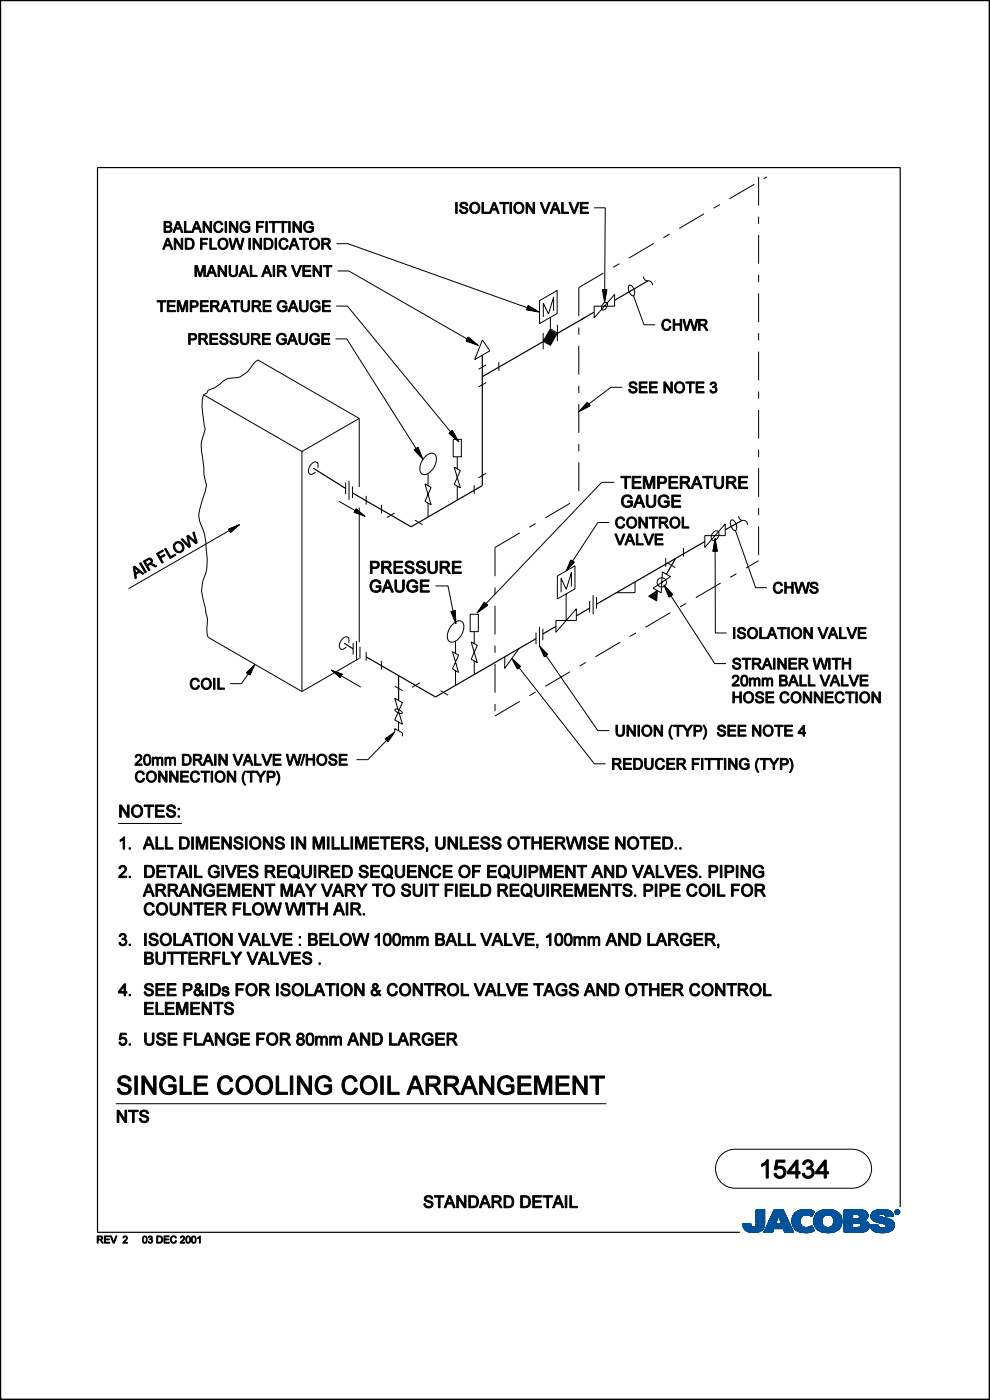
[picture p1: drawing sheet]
<svg xmlns="http://www.w3.org/2000/svg" width="210mm" height="297mm" viewBox="0 0 210 297" stroke-linecap="round" stroke-linejoin="round" font-family="sans-serif">
<g fill="none" stroke="#000" stroke-width=".25">
<path d="M137.5 59.6l-7.1 4.1M102.3 75.4v27.6l-15.1 8.8-12.4-7.2M124 67.4l-21.7 12.5M126 66.2l-2.7 1.6M66.4 99.3l6.9 4.3M143.3 118.5l-1.9 3.3M149.5 114.9l-23 13.3M157.4 110.4l-3.6 2M73 136.4l1.9 1.3M113.7 135.5l-21.3 12.4-14.7-8.6M117.9 132.9l-2.8 1.6M125.1 129l-2.8 1.6"/>
<path d="M84.5 143.2v5.4M191 256.1v-220.6h-170.3v225.9h136.2M.1 296.6v.3h209.7v-296.8h-209.7v296.8"/>
</g>
<g fill="#000" stroke="#000" stroke-width=".21">
<path d="M35.4 50.5h.4l.9 2.4h-.4l-.2-.7h-1l-.3 .7h-.3zM35.6 50.8l-.4 1.1h.8z" fill-rule="evenodd"/>
<path d="M34.8 47h.9a.58 .58 0 0 1 .7 .3 .58 .58 0 0 1-.3 .8 .66 .66 0 0 1 .4 .8 .66 .66 0 0 1-.8 .4h-.9zM35.1 47.2v.8l.8-.1a.38 .38 0 0 0 .2-.5 .38 .38 0 0 0-.5-.2zM35.1 48.2v.8h.6a.42 .42 0 0 0 .5-.4 .42 .42 0 0 0-.6-.4z" fill-rule="evenodd"/>
<path d="M37.6 47h.3l.9 2.3h-.3l-.3-.7h-.9l-.3 .7h-.3zM37.7 47.2l-.3 1.1h.7z" fill-rule="evenodd"/>
<path d="M37 50.5h.3l1.1 1.8v-1.8h.4v2.4h-.4l-1.1-1.8v1.8h-.3z" fill-rule="evenodd"/>
<path d="M39.1 47h.3v2h1.2v.3h-1.5z" fill-rule="evenodd"/>
<path d="M39.3 50.5a1.57 1.57 0 0 1 1.7 .4 1.19 1.19 0 0 1 .2 1.3 1.19 1.19 0 0 1-1.1 .7h-.8zM39.6 50.8v1.8a.95 .95 0 0 0 1.3-.9 .95 .95 0 0 0-1.3-.9z" fill-rule="evenodd"/>
<path d="M41.5 47h.4l.9 2.3h-.4l-.2-.7h-1l-.2 .7h-.4zM41.7 47.2l-.4 1.1h.8z" fill-rule="evenodd"/>
<path d="M41.4 56.3h.5l.6 2 .5-2h.6v2.4h-.4v-2.1l-.6 2.1h-.3l-.6-2.1v2.1h-.3z" fill-rule="evenodd"/>
<path d="M42.5 50.5h1.6v.3h-1.3v.7h1.1v.3h-1.1v1.1h-.3z" fill-rule="evenodd"/>
<path d="M43.1 47h.3l1.2 1.8v-1.8h.3v2.3h-.4l-1.1-1.8v1.8h-.3z" fill-rule="evenodd"/>
<path d="M44.7 56.3h.4l.9 2.4h-.4l-.2-.7h-1l-.3 .7h-.3zM44.9 56.6l-.4 1.1h.8z" fill-rule="evenodd"/>
<path d="M44.5 50.5h.3v2.1h1.1v.3h-1.4z" fill-rule="evenodd"/>
<path d="M46.5 50.8a1.15 1.15 0 0 1 1.6 0 1.15 1.15 0 0 1 .1 1.6 1.16 1.16 0 0 1-1.7 .2 1.16 1.16 0 0 1 0-1.8zM46.8 51a.91 .91 0 0 0-.2 1.2 .91 .91 0 0 0 1.1 .3 .9 .9 0 0 0 .3-1.2 .9 .9 0 0 0-1.2-.3z" fill-rule="evenodd"/>
<path d="M46.3 56.3h.3l1.1 1.8v-1.8h.4v2.4h-.4l-1.1-1.8v1.8h-.3z" fill-rule="evenodd"/>
<path d="M45.6 47.2a.95 .95 0 0 1 1.7 .4l-.4 .1a.69 .69 0 0 0-.8-.5 .69 .69 0 0 0-.5 .9 .7 .7 0 0 0 .5 .9 .7 .7 0 0 0 .9-.5l.3 .1a1.01 1.01 0 0 1-1.2 .7 1.01 1.01 0 0 1-.8-1.2z" fill-rule="evenodd"/>
<path d="M47.8 47h.3v2.3h-.3z" fill-rule="evenodd"/>
<path d="M48.7 47h.3l1.1 1.8v-1.8h.4v2.3h-.4l-1.1-1.8v1.8h-.3z" fill-rule="evenodd"/>
<path d="M48.6 50.5h.3l.4 2.1 .7-2.1h.3l.7 2.1 .4-2.1h.4l-.6 2.4h-.4l-.6-2.1-.7 2.1h-.4z" fill-rule="evenodd"/>
<path d="M48.6 56.3h.3v1.4a.6 .6 0 0 0 .6 .8 .6 .6 0 0 0 .6-.8v-1.4h.3v1.4a.91 .91 0 0 1-.9 1 .91 .91 0 0 1-.9-1z" fill-rule="evenodd"/>
<path d="M51.5 56.3h.4l.9 2.4h-.3l-.3-.7h-1l-.2 .7h-.4zM51.7 56.6l-.4 1.1h.8z" fill-rule="evenodd"/>
<path d="M51.2 47.3a1.04 1.04 0 0 1 1.8 .3l-.3 .1a.81 .81 0 0 0-1.1-.4 .81 .81 0 0 0-.4 1.1 .86 .86 0 0 0 1.5 .4v-.4h-.6v-.3h.9v.9a1.25 1.25 0 0 1-1.8 0 1.25 1.25 0 0 1 0-1.7z" fill-rule="evenodd"/>
<path d="M52.8 50.5h.3v2.4h-.3z" fill-rule="evenodd"/>
<path d="M53.1 56.3h.3v2.1h1.1v.3h-1.4z" fill-rule="evenodd"/>
<path d="M53.7 50.5h.3l1.2 1.8v-1.8h.3v2.4h-.4l-1.1-1.8v1.8h-.3z" fill-rule="evenodd"/>
<path d="M54.4 47h1.5v.2h-1.2v.8h1.1v.2h-1.1v1.1h-.3z" fill-rule="evenodd"/>
<path d="M56.4 56.3h.4l.8 2.4h-.3l-.2-.7h-1l-.3 .7h-.3zM56.6 56.6l-.4 1.1h.8z" fill-rule="evenodd"/>
<path d="M56 50.5a1.57 1.57 0 0 1 1.7 .4 1.19 1.19 0 0 1 .2 1.3 1.19 1.19 0 0 1-1.1 .7h-.8zM56.3 50.8v1.8a.95 .95 0 0 0 1.3-.9 .95 .95 0 0 0-1.3-.9z" fill-rule="evenodd"/>
<path d="M56.4 47h.3v2.3h-.3z" fill-rule="evenodd"/>
<path d="M57.1 47h1.8v.2h-.7v2.1h-.3v-2.1h-.8z" fill-rule="evenodd"/>
<path d="M57.9 56.3h.4v2.4h-.4z" fill-rule="evenodd"/>
<path d="M58.4 50.5h.3v2.4h-.3z" fill-rule="evenodd"/>
<path d="M58.8 56.3h1.1a.64 .64 0 0 1 .7 .6 .64 .64 0 0 1-.6 .7l.8 1.1h-.3l-.6-.8-.4-.3h-.3v1.1h-.4zM59.2 56.6v.8h.6a.4 .4 0 0 0 .5-.4 .4 .4 0 0 0-.4-.4z" fill-rule="evenodd"/>
<path d="M59.1 47h1.8v.2h-.7v2.1h-.4v-2.1h-.7z" fill-rule="evenodd"/>
<path d="M59.5 50.8a.95 .95 0 0 1 1.6 .4l-.3 .1a.69 .69 0 0 0-.9-.5 .69 .69 0 0 0-.4 .9 .7 .7 0 0 0 .5 .9 .7 .7 0 0 0 .8-.5h.3a1.01 1.01 0 0 1-1.2 .8 1.01 1.01 0 0 1-.7-1.2z" fill-rule="evenodd"/>
<path d="M61.2 47h.4v2.3h-.4z" fill-rule="evenodd"/>
<path d="M62.2 50.5h.4l.9 2.4h-.4l-.2-.7h-1l-.3 .7h-.3zM62.4 50.8l-.4 1.1h.8z" fill-rule="evenodd"/>
<path d="M62.1 47h.4l1.1 1.8v-1.8h.3v2.3h-.3l-1.1-1.8v1.8h-.4z" fill-rule="evenodd"/>
<path d="M61.8 56.3h.4l.7 2.1 .8-2.1h.3l-.9 2.4h-.4z" fill-rule="evenodd"/>
<path d="M64.2 56.3h1.7v.3h-1.3v.7h1.2v.3h-1.2v.8h1.3v.3h-1.7z" fill-rule="evenodd"/>
<path d="M63.6 50.5h1.8v.3h-.7v2.1h-.4v-2.1h-.7z" fill-rule="evenodd"/>
<path d="M64.7 47.3a1.04 1.04 0 0 1 1.8 .3l-.3 .1a.81 .81 0 0 0-1.1-.4 .81 .81 0 0 0-.4 1.1 .86 .86 0 0 0 1.5 .4v-.4h-.6v-.3h.9v.9a1.25 1.25 0 0 1-1.8 0 1.25 1.25 0 0 1 0-1.7z" fill-rule="evenodd"/>
<path d="M65.9 50.8a1.15 1.15 0 0 1 1.6 0 1.15 1.15 0 0 1 .2 1.6 1.16 1.16 0 0 1-1.8 .2 1.16 1.16 0 0 1 0-1.8zM66.2 51a.91 .91 0 0 0-.2 1.2 .91 .91 0 0 0 1.2 .3 .9 .9 0 0 0 .2-1.2 .9 .9 0 0 0-1.2-.3z" fill-rule="evenodd"/>
<path d="M66.4 56.3h.3l1.2 1.8v-1.8h.3v2.4h-.3l-1.2-1.8v1.8h-.3z" fill-rule="evenodd"/>
<path d="M68.2 50.5h1.1a.64 .64 0 0 1 .7 .6 .64 .64 0 0 1-.6 .7l.8 1.1h-.3l-.5-.8-.5-.2h-.3v1h-.4zM68.6 50.8v.8h.6a.4 .4 0 0 0 .5-.4 .4 .4 0 0 0-.4-.4z" fill-rule="evenodd"/>
<path d="M68.6 56.3h1.8v.3h-.8v2.1h-.3v-2.1h-.7z" fill-rule="evenodd"/>
<path d="M96.7 42.9h.3v2.4h-.3z" fill-rule="evenodd"/>
<path d="M97.8 43.1a.91 .91 0 0 1 1.4 .5h-.3a.48 .48 0 0 0-.6-.5 .48 .48 0 0 0-.3 .6l.9 .3a.73 .73 0 0 1 .3 1 .73 .73 0 0 1-1.1 .3l-.5-.4-.1-.4h.3a.56 .56 0 0 0 .6 .6 .56 .56 0 0 0 .5-.6l-.8-.4a.6 .6 0 0 1-.5-.4 .6 .6 0 0 1 .2-.6z" fill-rule="evenodd"/>
<path d="M99.9 43.2a1.15 1.15 0 0 1 1.6 0 1.15 1.15 0 0 1 .1 1.6 1.16 1.16 0 0 1-1.7 .2 1.16 1.16 0 0 1 0-1.8zM100.2 43.4a.91 .91 0 0 0-.2 1.2 .91 .91 0 0 0 1.1 .3 .9 .9 0 0 0 .3-1.2 .9 .9 0 0 0-1.2-.3z" fill-rule="evenodd"/>
<path d="M102.2 42.9h.4v2.1h1.1v.3h-1.5z" fill-rule="evenodd"/>
<path d="M104.6 42.9h.4l.9 2.4h-.3l-.3-.7h-1l-.2 .7h-.3zM104.8 43.2l-.4 1.1h.8z" fill-rule="evenodd"/>
<path d="M106 42.9h1.9v.3h-.8v2.1h-.3v-2.1h-.8z" fill-rule="evenodd"/>
<path d="M108.2 42.9h.3v2.4h-.3z" fill-rule="evenodd"/>
<path d="M109.3 43.2a1.15 1.15 0 0 1 1.5 0 1.15 1.15 0 0 1 .2 1.6 1.16 1.16 0 0 1-1.7 .2 1.16 1.16 0 0 1 0-1.8zM109.5 43.4a.91 .91 0 0 0-.2 1.2 .91 .91 0 0 0 1.2 .3 .9 .9 0 0 0 .3-1.2 .9 .9 0 0 0-1.3-.3z" fill-rule="evenodd"/>
<path d="M111.6 42.9h.3l1.2 1.8v-1.8h.3v2.4h-.3l-1.2-1.8v1.8h-.3z" fill-rule="evenodd"/>
<path d="M114.6 42.9h.3l.8 2.1 .7-2.1h.3l-.9 2.4h-.3z" fill-rule="evenodd"/>
<path d="M117.6 42.9h.4l.8 2.4h-.3l-.2-.7h-1l-.3 .7h-.3zM117.8 43.2l-.4 1.1h.8z" fill-rule="evenodd"/>
<path d="M119.1 42.9h.4v2.1h1.1v.3h-1.5z" fill-rule="evenodd"/>
<path d="M120.7 42.9h.3l.8 2.1 .7-2.1h.4l-.9 2.4h-.4z" fill-rule="evenodd"/>
<path d="M123.1 42.9h1.7v.3h-1.4v.7h1.3v.3h-1.3v.8h1.4v.3h-1.7z" fill-rule="evenodd"/>
<path d="M33.3 63.8h1.9v.3h-.8v2h-.3v-2h-.8z" fill-rule="evenodd"/>
<path d="M35.5 63.8h1.7v.3h-1.4v.7h1.3v.2h-1.3v.9h1.4v.2h-1.7z" fill-rule="evenodd"/>
<path d="M37.6 63.8h.5l.6 2 .6-2h.5v2.3h-.3v-2l-.6 2h-.4l-.6-2v2h-.3z" fill-rule="evenodd"/>
<path d="M40 70.7h.9a.71 .71 0 0 1 .8 .7 .71 .71 0 0 1-.8 .7h-.6v1h-.3zM40.3 71v.9h.6a.44 .44 0 0 0 .5-.3 .44 .44 0 0 0-.2-.6z" fill-rule="evenodd"/>
<path d="M40.3 63.8h.9a.71 .71 0 0 1 .9 .7 .71 .71 0 0 1-.9 .7h-.5v.9h-.4zM40.7 64.1v.8h.5a.44 .44 0 0 0 .5-.3 .44 .44 0 0 0-.2-.5z" fill-rule="evenodd"/>
<path d="M42.2 70.7h1a.64 .64 0 0 1 .8 .6 .64 .64 0 0 1-.6 .7l.7 1.1h-.3l-.5-.8-.5-.3h-.3v1.1h-.3zM42.5 71v.8h.6a.4 .4 0 0 0 .6-.4 .4 .4 0 0 0-.5-.4z" fill-rule="evenodd"/>
<path d="M42.5 63.8h1.7v.3h-1.4v.7h1.3v.2h-1.3v.9h1.4v.2h-1.7z" fill-rule="evenodd"/>
<path d="M44.5 70.7h1.7v.3h-1.4v.7h1.3v.3h-1.3v.8h1.4v.3h-1.7z" fill-rule="evenodd"/>
<path d="M44.7 63.8h1a.64 .64 0 0 1 .8 .5 .64 .64 0 0 1-.7 .7l.8 1.1h-.3l-.5-.8-.5-.2h-.3v1h-.3zM45 64.1v.7h.6a.4 .4 0 0 0 .5-.3 .4 .4 0 0 0-.4-.4z" fill-rule="evenodd"/>
<path d="M46.9 70.9a.91 .91 0 0 1 1.4 .5h-.3a.48 .48 0 0 0-.5-.5 .48 .48 0 0 0-.4 .6l.9 .4a.73 .73 0 0 1 .3 1 .73 .73 0 0 1-1 .2l-.6-.4-.1-.4h.3a.56 .56 0 0 0 .6 .6 .56 .56 0 0 0 .5-.6l-.8-.4a.6 .6 0 0 1-.5-.4 .6 .6 0 0 1 .2-.6z" fill-rule="evenodd"/>
<path d="M47.6 63.8h.4l.9 2.3h-.4l-.2-.7h-1l-.3 .7h-.3zM47.8 64.1l-.4 1h.8z" fill-rule="evenodd"/>
<path d="M49.1 70.9a.91 .91 0 0 1 1.4 .5h-.3a.48 .48 0 0 0-.6-.5 .48 .48 0 0 0-.4 .6l1 .4a.73 .73 0 0 1 .2 1 .73 .73 0 0 1-1 .2l-.5-.4-.2-.4h.4a.56 .56 0 0 0 .5 .6 .56 .56 0 0 0 .6-.6l-.9-.4a.6 .6 0 0 1-.4-.4 .6 .6 0 0 1 .2-.6z" fill-rule="evenodd"/>
<path d="M49 63.8h1.8v.3h-.7v2h-.4v-2h-.7z" fill-rule="evenodd"/>
<path d="M51 70.7h.3v1.4a.6 .6 0 0 0 .6 .8 .6 .6 0 0 0 .6-.8v-1.4h.3v1.4a.91 .91 0 0 1-.9 1 .91 .91 0 0 1-.9-1z" fill-rule="evenodd"/>
<path d="M51.1 63.8h.4v1.3a.6 .6 0 0 0 .5 .8 .6 .6 0 0 0 .6-.8v-1.3h.3v1.3a.91 .91 0 0 1-.9 1.1 .91 .91 0 0 1-.9-1.1z" fill-rule="evenodd"/>
<path d="M53.3 70.7h1a.64 .64 0 0 1 .8 .6 .64 .64 0 0 1-.6 .7l.8 1.1h-.4l-.5-.8-.4-.3h-.4v1.1h-.3zM53.6 71v.8h.7a.4 .4 0 0 0 .5-.4 .4 .4 0 0 0-.4-.4z" fill-rule="evenodd"/>
<path d="M53.5 63.8h1a.64 .64 0 0 1 .8 .5 .64 .64 0 0 1-.7 .7l.8 1.1h-.3l-.5-.8-.5-.2h-.3v1h-.3zM53.8 64.1v.7h.6a.4 .4 0 0 0 .6-.3 .4 .4 0 0 0-.5-.4z" fill-rule="evenodd"/>
<path d="M55.7 70.7h1.6v.3h-1.3v.7h1.2v.3h-1.2v.8h1.4v.3h-1.7z" fill-rule="evenodd"/>
<path d="M55.8 63.8h1.7v.3h-1.4v.7h1.3v.2h-1.3v.9h1.4v.2h-1.7z" fill-rule="evenodd"/>
<path d="M58.9 71a1.04 1.04 0 0 1 1.8 .4l-.3 .1a.81 .81 0 0 0-1.1-.4 .81 .81 0 0 0-.3 1.1 .86 .86 0 0 0 1.4 .4v-.5h-.6v-.2h1v.9a1.25 1.25 0 0 1-1.8 0 1.25 1.25 0 0 1-.1-1.8z" fill-rule="evenodd"/>
<path d="M59.1 64.1a1.04 1.04 0 0 1 1.8 .3l-.3 .1a.81 .81 0 0 0-1.1-.4 .81 .81 0 0 0-.4 1.1 .86 .86 0 0 0 1.5 .4v-.4h-.6v-.3h.9v.9a1.25 1.25 0 0 1-1.8 .1 1.25 1.25 0 0 1 0-1.8z" fill-rule="evenodd"/>
<path d="M61.8 70.7h.4l.9 2.4h-.3l-.3-.7h-1l-.2 .7h-.3zM62 71l-.4 1.1h.8z" fill-rule="evenodd"/>
<path d="M62 63.8h.4l.9 2.3h-.4l-.2-.7h-1l-.3 .7h-.3zM62.2 64.1l-.4 1h.8z" fill-rule="evenodd"/>
<path d="M63.4 70.7h.3v1.4a.6 .6 0 0 0 .6 .8 .6 .6 0 0 0 .6-.8v-1.4h.3v1.4a.91 .91 0 0 1-.9 1 .91 .91 0 0 1-.9-1z" fill-rule="evenodd"/>
<path d="M63.6 63.8h.3v1.3a.6 .6 0 0 0 .6 .8 .6 .6 0 0 0 .5-.8v-1.3h.3v1.3a.91 .91 0 0 1-.8 1.1 .91 .91 0 0 1-.9-1.1z" fill-rule="evenodd"/>
<path d="M66 71a1.04 1.04 0 0 1 1.7 .4l-.3 .1a.81 .81 0 0 0-1.1-.4 .81 .81 0 0 0-.3 1.1 .86 .86 0 0 0 1.5 .4v-.5h-.7v-.2h1v.9a1.25 1.25 0 0 1-1.8 0 1.25 1.25 0 0 1 0-1.8z" fill-rule="evenodd"/>
<path d="M66.1 64.1a1.04 1.04 0 0 1 1.8 .3l-.3 .1a.81 .81 0 0 0-1.1-.4 .81 .81 0 0 0-.4 1.1 .86 .86 0 0 0 1.5 .4v-.4h-.6v-.3h.9v.9a1.25 1.25 0 0 1-1.8 .1 1.25 1.25 0 0 1 0-1.8z" fill-rule="evenodd"/>
<path d="M68.3 70.7h1.6v.3h-1.3v.7h1.2v.3h-1.2v.8h1.4v.3h-1.7z" fill-rule="evenodd"/>
<path d="M68.4 63.8h1.7v.3h-1.4v.7h1.3v.2h-1.3v.9h1.4v.2h-1.7z" fill-rule="evenodd"/>
<path d="M140.7 68a.95 .95 0 0 1 1.6 .4l-.3 .1a.69 .69 0 0 0-.9-.5 .69 .69 0 0 0-.4 .9 .7 .7 0 0 0 .5 .9 .7 .7 0 0 0 .8-.5h.3a1.01 1.01 0 0 1-1.2 .8 1.01 1.01 0 0 1-.7-1.2z" fill-rule="evenodd"/>
<path d="M142.8 67.8h.3v.9h1.2v-.9h.3v2.3h-.3v-1.1h-1.2v1.1h-.3z" fill-rule="evenodd"/>
<path d="M144.9 67.8h.3l.5 2 .6-2h.4l.6 2 .4-2h.4l-.6 2.3h-.4l-.6-2.1-.7 2.1h-.4z" fill-rule="evenodd"/>
<path d="M148.2 67.8h1a.64 .64 0 0 1 .8 .5 .64 .64 0 0 1-.6 .7l.8 1.1h-.4l-.5-.8-.5-.2h-.3v1h-.3zM148.5 68v.8h.6a.4 .4 0 0 0 .6-.4 .4 .4 0 0 0-.5-.4z" fill-rule="evenodd"/>
<path d="M133.7 81.2a.91 .91 0 0 1 1.4 .4h-.3a.48 .48 0 0 0-.6-.4 .48 .48 0 0 0-.4 .6l1 .3a.73 .73 0 0 1 .2 1 .73 .73 0 0 1-1 .3l-.5-.4-.1-.4h.3a.56 .56 0 0 0 .6 .6 .56 .56 0 0 0 .5-.7l-.8-.3a.6 .6 0 0 1-.5-.4 .6 .6 0 0 1 .2-.6z" fill-rule="evenodd"/>
<path d="M135.6 81h1.7v.3h-1.4v.7h1.3v.3h-1.3v.8h1.4v.3h-1.7z" fill-rule="evenodd"/>
<path d="M137.8 81h1.6v.3h-1.3v.7h1.2v.3h-1.2v.8h1.4v.3h-1.7z" fill-rule="evenodd"/>
<path d="M140.8 81h.4l1.1 1.8v-1.8h.3v2.4h-.3l-1.2-1.8v1.8h-.3z" fill-rule="evenodd"/>
<path d="M143.4 81.3a1.15 1.15 0 0 1 1.5 0 1.15 1.15 0 0 1 .2 1.5 1.16 1.16 0 0 1-1.7 .3 1.16 1.16 0 0 1 0-1.8zM143.6 81.5a.91 .91 0 0 0-.2 1.2 .91 .91 0 0 0 1.2 .3 .9 .9 0 0 0 .3-1.3 .9 .9 0 0 0-1.3-.2z" fill-rule="evenodd"/>
<path d="M145.5 81h1.8v.3h-.7v2.1h-.3v-2.1h-.8z" fill-rule="evenodd"/>
<path d="M147.7 81h1.6v.3h-1.3v.7h1.2v.3h-1.2v.8h1.4v.3h-1.7z" fill-rule="evenodd"/>
<path d="M150.9 81.2a.61 .61 0 0 1 .9-.1 .61 .61 0 0 1-.1 1 .73 .73 0 0 1 0 1.2 .73 .73 0 0 1-1.1-.5l.2-.1a.49 .49 0 0 0 .6 .5 .49 .49 0 0 0 .4-.7 .49 .49 0 0 0-.7-.3l.1-.2a.38 .38 0 0 0 .5-.3 .38 .38 0 0 0-.3-.5 .38 .38 0 0 0-.5 .3v.1h-.3z" fill-rule="evenodd"/>
<path d="M33.2 117.4l1.3-.7 .2 .2-1.1 .6 .4 .6 .9-.5 .1 .3-.9 .5 .5 .9-.2 .2z" fill-rule="evenodd"/>
<path d="M34.9 116.5l.3-.2 1 1.8 1-.6 .1 .3-1.2 .7z" fill-rule="evenodd"/>
<path d="M37.1 115.2a1.17 1.17 0 0 1 1.9 .6 1.17 1.17 0 0 1-1.3 1.4 1.28 1.28 0 0 1-.6-2zM37.3 115.3a.92 .92 0 0 0 .1 1.4 .92 .92 0 0 0 1.3-.1 .98 .98 0 0 0-.3-1.1 .98 .98 0 0 0-1.1-.2z" fill-rule="evenodd"/>
<path d="M38.4 114.4l.3-.1 1.4 1.5-.5-2.1 .4-.2 1.5 1.5-.6-2 .3-.2 .6 2.4-.3 .1-1.6-1.4 .5 2.1-.3 .2z" fill-rule="evenodd"/>
<path d="M90.8 119.1h.3v1.5a.67 .67 0 0 0 .7 .8 .67 .67 0 0 0 .6-.8v-1.5h.4v1.5a1.01 1.01 0 0 1-1 1.1 1.01 1.01 0 0 1-1-1.1z" fill-rule="evenodd"/>
<path d="M130.4 113.3h.4l.7 2 .7-2h.4l-.9 2.3h-.4z" fill-rule="evenodd"/>
<path d="M130.9 110a.95 .95 0 0 1 1.6 .3l-.3 .1a.69 .69 0 0 0-.9-.4 .69 .69 0 0 0-.4 .8 .7 .7 0 0 0 .5 1 .7 .7 0 0 0 .8-.6l.4 .1a1.01 1.01 0 0 1-1.3 .8 1.01 1.01 0 0 1-.7-1.3z" fill-rule="evenodd"/>
<path d="M133.4 113.3h.4l.9 2.3h-.3l-.3-.7h-1l-.2 .7h-.4zM133.6 113.5l-.4 1.1h.8z" fill-rule="evenodd"/>
<path d="M131.7 101.1h2.1v.3h-.9v2.2h-.3v-2.2h-.9z" fill-rule="evenodd"/>
<path d="M133.2 110a1.15 1.15 0 0 1 1.6 0 1.15 1.15 0 0 1 .1 1.5 1.16 1.16 0 0 1-1.7 .2 1.16 1.16 0 0 1 0-1.7zM133.5 110.1a.91 .91 0 0 0-.2 1.2 .91 .91 0 0 0 1.1 .4 .9 .9 0 0 0 .3-1.3 .9 .9 0 0 0-1.2-.3z" fill-rule="evenodd"/>
<path d="M132.2 105.3a1.16 1.16 0 0 1 1.9 .4l-.3 .1a.9 .9 0 0 0-1.2-.4 .9 .9 0 0 0-.4 1.2 .95 .95 0 0 0 1.6 .5v-.5h-.7v-.3h1.1v1a1.39 1.39 0 0 1-2 0 1.39 1.39 0 0 1 0-2z" fill-rule="evenodd"/>
<path d="M134.1 101.1h1.9v.3h-1.5v.8h1.4v.3h-1.4v.8h1.5v.3h-1.9z" fill-rule="evenodd"/>
<path d="M135.4 105h.4l1 2.6h-.4l-.3-.8h-1.1l-.2 .8h-.4zM135.6 105.3l-.5 1.2h.9z" fill-rule="evenodd"/>
<path d="M135 113.3h.3v2h1.1v.3h-1.4z" fill-rule="evenodd"/>
<path d="M135.5 109.7h.4l1.1 1.8v-1.8h.3v2.3h-.3l-1.2-1.8v1.8h-.3z" fill-rule="evenodd"/>
<path d="M136.5 101.1h.5l.7 2.2 .6-2.2h.6v2.5h-.3v-2.2l-.7 2.2h-.4l-.7-2.2v2.2h-.3z" fill-rule="evenodd"/>
<path d="M136.5 113.3h.4l.7 2 .8-2h.3l-.9 2.3h-.4z" fill-rule="evenodd"/>
<path d="M137.7 109.7h1.8v.3h-.7v2h-.4v-2h-.7z" fill-rule="evenodd"/>
<path d="M137.1 105h.4v1.5a.67 .67 0 0 0 .6 .9 .67 .67 0 0 0 .7-.9v-1.5h.3v1.5a1.01 1.01 0 0 1-1 1.2 1.01 1.01 0 0 1-1-1.2z" fill-rule="evenodd"/>
<path d="M138.9 113.3h1.7v.2h-1.3v.8h1.2v.2h-1.2v.8h1.4v.3h-1.8z" fill-rule="evenodd"/>
<path d="M139.5 101.1h.9a.79 .79 0 0 1 1 .7 .79 .79 0 0 1-.9 .8h-.7v1h-.3zM139.8 101.4v.9h.7a.49 .49 0 0 0 .5-.3 .49 .49 0 0 0-.2-.6z" fill-rule="evenodd"/>
<path d="M139.8 109.7h1a.64 .64 0 0 1 .8 .5 .64 .64 0 0 1-.6 .8l.8 1h-.4l-.5-.8-.4-.2h-.3v1h-.4zM140.2 110v.7h.6a.4 .4 0 0 0 .5-.3 .4 .4 0 0 0-.4-.4z" fill-rule="evenodd"/>
<path d="M139.9 105.3a1.16 1.16 0 0 1 2 .4l-.3 .1a.9 .9 0 0 0-1.2-.4 .9 .9 0 0 0-.4 1.2 .95 .95 0 0 0 1.6 .5v-.5h-.7v-.3h1v1a1.39 1.39 0 0 1-1.9 0 1.39 1.39 0 0 1-.1-2z" fill-rule="evenodd"/>
<path d="M141.9 101.1h1.8v.3h-1.5v.8h1.4v.3h-1.4v.8h1.6v.3h-1.9z" fill-rule="evenodd"/>
<path d="M142.4 110a1.15 1.15 0 0 1 1.5 0 1.15 1.15 0 0 1 .2 1.5 1.16 1.16 0 0 1-1.7 .2 1.16 1.16 0 0 1 0-1.7zM142.6 110.1a.91 .91 0 0 0-.2 1.2 .91 .91 0 0 0 1.2 .4 .9 .9 0 0 0 .3-1.3 .9 .9 0 0 0-1.3-.3z" fill-rule="evenodd"/>
<path d="M142.5 105h1.8v.3h-1.5v.8h1.4v.3h-1.4v.9h1.6v.3h-1.9z" fill-rule="evenodd"/>
<path d="M144.3 101.1a2.47 2.47 0 0 1 1.8 .1l.2 .3a.7 .7 0 0 1-.7 1l.9 1.1h-.4l-.6-.9-.5-.2h-.4v1.1h-.3zM144.6 101.4v.8h.8a.44 .44 0 0 0 .5-.4 .44 .44 0 0 0-.5-.4z" fill-rule="evenodd"/>
<path d="M144.7 109.7h.3v2.1h1.1v.2h-1.4z" fill-rule="evenodd"/>
<path d="M147.6 101.1h.4l1 2.5h-.4l-.3-.8h-1.1l-.3 .8h-.3zM147.8 101.4l-.5 1.2h.9z" fill-rule="evenodd"/>
<path d="M149.1 101.1h2v.3h-.8v2.2h-.4v-2.2h-.8z" fill-rule="evenodd"/>
<path d="M151.5 101.1h.3v1.5a.67 .67 0 0 0 .7 .8 .67 .67 0 0 0 .6-.8v-1.5h.4v1.5a1.01 1.01 0 0 1-1 1.1 1.01 1.01 0 0 1-1-1.1z" fill-rule="evenodd"/>
<path d="M154.1 101.1a2.47 2.47 0 0 1 1.8 .1l.2 .3a.7 .7 0 0 1-.7 1l.9 1.1h-.4l-.6-.9-.5-.2h-.4v1.1h-.3zM154.4 101.4v.8h.7a.44 .44 0 0 0 .6-.4 .44 .44 0 0 0-.5-.4z" fill-rule="evenodd"/>
<path d="M156.7 101.1h1.8v.3h-1.5v.8h1.4v.3h-1.4v.8h1.6v.3h-1.9z" fill-rule="evenodd"/>
<path d="M28.3 120.3l.3-.2 1.9 1.6-.3 .2-.6-.5-.8 .4 .1 .8-.2 .2zM28.6 120.4l.2 1.2 .6-.4z" fill-rule="evenodd"/>
<path d="M29.6 119.5l.3-.1 1.2 2-.3 .1z" fill-rule="evenodd"/>
<path d="M30.4 119.1l.9-.5a.64 .64 0 0 1 .9 0 .64 .64 0 0 1-.2 1l1.3 .5-.3 .2-.9-.5-.5 .1-.3 .1 .5 .9-.2 .2zM30.8 119.1l.4 .7 .5-.3a.4 .4 0 0 0 .3-.6 .4 .4 0 0 0-.6-.1z" fill-rule="evenodd"/>
<path d="M78.6 119.1h.9a.79 .79 0 0 1 1 .7 .79 .79 0 0 1-1 .8h-.6v1.1h-.3zM78.9 119.4v.9h.6a.49 .49 0 0 0 .6-.3 .49 .49 0 0 0-.3-.6z" fill-rule="evenodd"/>
<path d="M78.8 123.3a1.16 1.16 0 0 1 2 .4l-.3 .1a.9 .9 0 0 0-1.3-.4 .9 .9 0 0 0-.4 1.2 .95 .95 0 0 0 1.7 .5v-.5h-.7v-.3h1v1a1.39 1.39 0 0 1-2 0 1.39 1.39 0 0 1 0-2z" fill-rule="evenodd"/>
<path d="M81 119.1a2.46 2.46 0 0 1 1.7 .1l.2 .4a.7 .7 0 0 1-.6 .9l.9 1.2h-.4l-.6-1-.5-.2h-.4v1.2h-.3zM81.3 119.4v.8h.7a.44 .44 0 0 0 .6-.4 .44 .44 0 0 0-.5-.4z" fill-rule="evenodd"/>
<path d="M82 123h.4l1 2.6h-.3l-.3-.8h-1.1l-.3 .8h-.4zM82.2 123.3l-.4 1.2h.9z" fill-rule="evenodd"/>
<path d="M83.6 119.1h1.8v.3h-1.5v.8h1.4v.3h-1.4v.9h1.6v.3h-1.9z" fill-rule="evenodd"/>
<path d="M83.8 123h.3v1.5a.67 .67 0 0 0 .7 .9 .67 .67 0 0 0 .6-.9v-1.5h.4v1.5a1.01 1.01 0 0 1-1 1.2 1.01 1.01 0 0 1-1-1.2z" fill-rule="evenodd"/>
<path d="M86.2 119.2a1.01 1.01 0 0 1 1.6 .6h-.3a.54 .54 0 0 0-.7-.6 .54 .54 0 0 0-.4 .7l1 .4a.81 .81 0 0 1 .3 1.1 .81 .81 0 0 1-1.1 .3l-.6-.4-.1-.5h.3a.62 .62 0 0 0 .7 .6 .62 .62 0 0 0 .6-.7l-1-.3a.66 .66 0 0 1-.5-.5 .66 .66 0 0 1 .2-.7z" fill-rule="evenodd"/>
<path d="M86.6 123.3a1.16 1.16 0 0 1 2 .4l-.4 .1a.9 .9 0 0 0-1.2-.4 .9 .9 0 0 0-.4 1.2 .95 .95 0 0 0 1.7 .5v-.5h-.7v-.3h1v1a1.39 1.39 0 0 1-2 0 1.39 1.39 0 0 1 0-2z" fill-rule="evenodd"/>
<path d="M88.6 119.2a1.01 1.01 0 0 1 1.6 .6h-.3a.54 .54 0 0 0-.7-.6 .54 .54 0 0 0-.4 .7l1 .4a.81 .81 0 0 1 .3 1.1 .81 .81 0 0 1-1.1 .3l-.6-.4-.1-.5h.3a.62 .62 0 0 0 .7 .6 .62 .62 0 0 0 .6-.7l-1-.3a.66 .66 0 0 1-.5-.5 .66 .66 0 0 1 .2-.7z" fill-rule="evenodd"/>
<path d="M89.2 123h1.8v.3h-1.5v.8h1.4v.3h-1.4v.9h1.6v.3h-1.9z" fill-rule="evenodd"/>
<path d="M93.4 119.1a2.46 2.46 0 0 1 1.7 .1l.2 .4a.7 .7 0 0 1-.6 .9l.8 1.2h-.4l-.5-1-.5-.2h-.4v1.2h-.3zM93.7 119.4v.8h.7a.44 .44 0 0 0 .6-.4 .44 .44 0 0 0-.5-.4z" fill-rule="evenodd"/>
<path d="M96 119.1h1.8v.3h-1.5v.8h1.4v.3h-1.4v.9h1.6v.3h-1.9z" fill-rule="evenodd"/>
<path d="M155.6 133.1h.3v2.4h-.3z" fill-rule="evenodd"/>
<path d="M156.7 133.3a.91 .91 0 0 1 1.4 .5h-.3a.49 .49 0 0 0-.5-.5 .49 .49 0 0 0-.4 .6l.9 .3a.73 .73 0 0 1 .3 1 .73 .73 0 0 1-1 .3l-.6-.4-.1-.4h.3a.56 .56 0 0 0 .6 .6 .56 .56 0 0 0 .5-.6l-.8-.4a.6 .6 0 0 1-.5-.4 .6 .6 0 0 1 .2-.6z" fill-rule="evenodd"/>
<path d="M158.9 133.4a1.15 1.15 0 0 1 1.5 0 1.15 1.15 0 0 1 .2 1.6 1.16 1.16 0 0 1-1.8 .2 1.16 1.16 0 0 1 .1-1.8zM159.1 133.6a.91 .91 0 0 0-.2 1.2 .91 .91 0 0 0 1.2 .3 .9 .9 0 0 0 .2-1.2 .9 .9 0 0 0-1.2-.3z" fill-rule="evenodd"/>
<path d="M161.2 133.1h.3v2.1h1.1v.3h-1.4z" fill-rule="evenodd"/>
<path d="M163.6 133.1h.3l.9 2.4h-.3l-.3-.7h-.9l-.3 .7h-.3zM163.8 133.4l-.4 1.1h.7z" fill-rule="evenodd"/>
<path d="M164.3 123.8a.95 .95 0 0 1 1.7 .4h-.3a.69 .69 0 0 0-.9-.4 .69 .69 0 0 0-.5 .9 .7 .7 0 0 0 .5 .9 .7 .7 0 0 0 .9-.6l.3 .1a1.01 1.01 0 0 1-1.2 .8 1.01 1.01 0 0 1-.8-1.2z" fill-rule="evenodd"/>
<path d="M164.9 133.1h1.9v.3h-.8v2.1h-.3v-2.1h-.8z" fill-rule="evenodd"/>
<path d="M166.5 123.5h.3v1h1.1v-1h.4v2.4h-.4v-1.2h-1.1v1.2h-.3z" fill-rule="evenodd"/>
<path d="M167.1 133.1h.3v2.4h-.3z" fill-rule="evenodd"/>
<path d="M168.2 133.4a1.15 1.15 0 0 1 1.6 0 1.15 1.15 0 0 1 .1 1.6 1.16 1.16 0 0 1-1.7 .2 1.16 1.16 0 0 1 0-1.8zM168.5 133.6a.91 .91 0 0 0-.2 1.2 .91 .91 0 0 0 1.1 .3 .9 .9 0 0 0 .3-1.2 .9 .9 0 0 0-1.2-.3z" fill-rule="evenodd"/>
<path d="M168.5 123.5h.4l.4 2 .6-2h.4l.6 2 .5-2h.3l-.6 2.4h-.3l-.7-2.1-.6 2.1h-.4z" fill-rule="evenodd"/>
<path d="M170.5 133.1h.4l1.1 1.8v-1.8h.3v2.4h-.3l-1.2-1.8v1.8h-.3z" fill-rule="evenodd"/>
<path d="M172.1 123.7a.91 .91 0 0 1 1.4 .5h-.3a.49 .49 0 0 0-.6-.5 .49 .49 0 0 0-.3 .6l.9 .3a.73 .73 0 0 1 .2 1 .73 .73 0 0 1-1 .3l-.5-.4-.1-.4h.3a.56 .56 0 0 0 .6 .6 .56 .56 0 0 0 .5-.7l-.8-.3a.6 .6 0 0 1-.5-.4 .6 .6 0 0 1 .2-.6z" fill-rule="evenodd"/>
<path d="M173.5 133.1h.3l.8 2.1 .7-2.1h.4l-.9 2.4h-.4z" fill-rule="evenodd"/>
<path d="M176.5 133.1h.4l.9 2.4h-.4l-.2-.7h-1l-.2 .7h-.4zM176.7 133.4l-.4 1.1h.8z" fill-rule="evenodd"/>
<path d="M178.1 133.1h.3v2.1h1.1v.3h-1.4z" fill-rule="evenodd"/>
<path d="M179.6 133.1h.4l.7 2.1 .7-2.1h.4l-.9 2.4h-.4z" fill-rule="evenodd"/>
<path d="M182 133.1h1.7v.3h-1.4v.7h1.3v.3h-1.3v.8h1.4v.3h-1.7z" fill-rule="evenodd"/>
<path d="M40.6 144.2a.95 .95 0 0 1 1.7 .3l-.3 .1a.69 .69 0 0 0-.9-.4 .69 .69 0 0 0-.4 .8 .7 .7 0 0 0 .4 1 .7 .7 0 0 0 .9-.6l.3 .1a1.01 1.01 0 0 1-1.2 .8 1.01 1.01 0 0 1-.8-1.3z" fill-rule="evenodd"/>
<path d="M43 144.2a1.15 1.15 0 0 1 1.5-.1 1.15 1.15 0 0 1 .2 1.6 1.16 1.16 0 0 1-1.7 .2 1.16 1.16 0 0 1 0-1.7zM43.2 144.3a.91 .91 0 0 0-.2 1.2 .91 .91 0 0 0 1.2 .4 .9 .9 0 0 0 .3-1.3 .9 .9 0 0 0-1.3-.3z" fill-rule="evenodd"/>
<path d="M45.3 143.9h.3v2.3h-.3z" fill-rule="evenodd"/>
<path d="M46.2 143.9h.3v2.1h1.1v.2h-1.4z" fill-rule="evenodd"/>
<path d="M130.7 153.8h.3v1.4a.6 .6 0 0 0 .6 .8 .6 .6 0 0 0 .5-.8v-1.4h.4v1.4a.91 .91 0 0 1-.9 1 .91 .91 0 0 1-.9-1z" fill-rule="evenodd"/>
<path d="M133 153.8h.3l1.2 1.8v-1.8h.3v2.4h-.3l-1.2-1.8v1.8h-.3z" fill-rule="evenodd"/>
<path d="M135.3 153.8h.3v2.4h-.3z" fill-rule="evenodd"/>
<path d="M136.4 154.1a1.15 1.15 0 0 1 1.6 0 1.15 1.15 0 0 1 .2 1.6 1.16 1.16 0 0 1-1.8 .2 1.16 1.16 0 0 1 0-1.8zM136.7 154.3a.91 .91 0 0 0-.2 1.2 .91 .91 0 0 0 1.2 .3 .9 .9 0 0 0 .2-1.2 .9 .9 0 0 0-1.2-.3z" fill-rule="evenodd"/>
<path d="M138.7 153.8h.4l1.1 1.8v-1.8h.3v2.4h-.3l-1.1-1.8v1.8h-.4z" fill-rule="evenodd"/>
<path d="M142.4 153.8h.3a2.48 2.48 0 0 0 0 3 1.19 1.19 0 0 1-.8-1.1l.1-1.1z" fill-rule="evenodd"/>
<path d="M142.9 153.8h1.8v.3h-.7v2.1h-.4v-2.1h-.7z" fill-rule="evenodd"/>
<path d="M144.8 153.8h.3l.7 1.1 .7-1.1h.4l-.9 1.4v1h-.3v-1z" fill-rule="evenodd"/>
<path d="M147.2 153.8h.8a.71 .71 0 0 1 .9 .7 .71 .71 0 0 1-.8 .7h-.6v1h-.3zM147.5 154.1v.9h.6a.44 .44 0 0 0 .5-.3 .44 .44 0 0 0-.3-.6z" fill-rule="evenodd"/>
<path d="M149.1 153.8h.3a2.31 2.31 0 0 1 0 3h-.3a2.47 2.47 0 0 0 0-3z" fill-rule="evenodd"/>
<path d="M152.5 154a.91 .91 0 0 1 1.4 .5h-.3a.49 .49 0 0 0-.6-.5 .49 .49 0 0 0-.4 .6l1 .4a.73 .73 0 0 1 .2 .9 .73 .73 0 0 1-1 .3l-.5-.4-.2-.4h.4a.56 .56 0 0 0 .5 .6 .56 .56 0 0 0 .6-.6l-.9-.4a.6 .6 0 0 1-.4-.4 .6 .6 0 0 1 .2-.6z" fill-rule="evenodd"/>
<path d="M154.4 153.8h1.7v.3h-1.4v.7h1.3v.3h-1.3v.8h1.4v.3h-1.7z" fill-rule="evenodd"/>
<path d="M155.7 139.8a.91 .91 0 0 1 1.4 .5h-.3a.48 .48 0 0 0-.6-.5 .48 .48 0 0 0-.3 .6l.9 .3a.73 .73 0 0 1 .2 1 .73 .73 0 0 1-1 .3l-.5-.4-.1-.4h.3a.56 .56 0 0 0 .6 .6 .56 .56 0 0 0 .5-.7l-.8-.3a.6 .6 0 0 1-.5-.4 .6 .6 0 0 1 .2-.6z" fill-rule="evenodd"/>
<path d="M155.5 146.8h.3v.9h1.1v-.9h.4v2.3h-.4v-1.1h-1.1v1.1h-.3z" fill-rule="evenodd"/>
<path d="M156.6 153.8h1.6v.3h-1.3v.7h1.2v.3h-1.2v.8h1.4v.3h-1.7z" fill-rule="evenodd"/>
<path d="M155.5 143.4a.75 .75 0 0 1 1.2 .1 .75 .75 0 0 1-.3 1.1l-.8 .7h1.2v.2h-1.5l.2-.5 .9-.8a.45 .45 0 0 0-.2-.7 .45 .45 0 0 0-.6 .4l-.3-.1z" fill-rule="evenodd"/>
<path d="M157.5 143.3a.84 .84 0 0 1 .9 .1 .84 .84 0 0 1 .2 1 .84 .84 0 0 1-.7 1.2 .84 .84 0 0 1-.8-1.2l.1-.7zM157.5 143.6v.2a1.52 1.52 0 0 0 .2 1.5h.2a1.08 1.08 0 0 0 .4-1.5l-.3-.3z" fill-rule="evenodd"/>
<path d="M158 147.1a1.15 1.15 0 0 1 1.6-.1 1.15 1.15 0 0 1 .1 1.6 1.16 1.16 0 0 1-1.7 .2 1.16 1.16 0 0 1 0-1.7zM158.2 147.2a.91 .91 0 0 0-.1 1.2 .91 .91 0 0 0 1.1 .4 .9 .9 0 0 0 .3-1.3 .9 .9 0 0 0-1.3-.3z" fill-rule="evenodd"/>
<path d="M157.4 139.6h1.9v.3h-.8v2.1h-.3v-2.1h-.8z" fill-rule="evenodd"/>
<path d="M159 143.8h.2v.3a.52 .52 0 0 1 .5-.3 .52 .52 0 0 1 .5 .3 .54 .54 0 0 1 .6-.3 .54 .54 0 0 1 .4 .6v1.1h-.3v-1.3l-.3-.1-.3 .2-.1 1.2h-.2v-1.1a.39 .39 0 0 0-.5-.3 .39 .39 0 0 0-.3 .6v.8h-.2z" fill-rule="evenodd"/>
<path d="M159.6 139.6h1a.64 .64 0 0 1 .8 .6 .64 .64 0 0 1-.6 .7l.8 1.1h-.4l-.5-.9-.5-.2h-.3v1.1h-.3zM159.9 139.9v.8h.6a.4 .4 0 0 0 .6-.4 .4 .4 0 0 0-.5-.4z" fill-rule="evenodd"/>
<path d="M159.6 153.8h.3l1.2 1.8v-1.8h.3v2.4h-.3l-1.2-1.8v1.8h-.3z" fill-rule="evenodd"/>
<path d="M160.5 146.9a.91 .91 0 0 1 1.5 .5h-.3a.49 .49 0 0 0-.6-.4 .49 .49 0 0 0-.4 .6l.9 .3a.73 .73 0 0 1 .3 1 .73 .73 0 0 1-1 .2l-.6-.3-.1-.4h.3a.56 .56 0 0 0 .6 .5 .56 .56 0 0 0 .6-.6l-.9-.3a.6 .6 0 0 1-.5-.5 .6 .6 0 0 1 .2-.6z" fill-rule="evenodd"/>
<path d="M162.5 139.6h.4l.9 2.4h-.3l-.3-.8h-1l-.2 .8h-.4zM162.7 139.9l-.4 1.1h.8z" fill-rule="evenodd"/>
<path d="M161.7 143.8h.2v.3a.52 .52 0 0 1 .5-.3 .52 .52 0 0 1 .5 .3 .54 .54 0 0 1 .6-.3 .54 .54 0 0 1 .4 .6v1.1h-.3v-1.3l-.3-.1-.4 .2v1.2h-.2v-1.1a.39 .39 0 0 0-.6-.3 .39 .39 0 0 0-.2 .6v.8h-.2z" fill-rule="evenodd"/>
<path d="M162.2 154.1a1.15 1.15 0 0 1 1.5 0 1.15 1.15 0 0 1 .2 1.6 1.16 1.16 0 0 1-1.8 .2 1.16 1.16 0 0 1 .1-1.8zM162.4 154.3a.91 .91 0 0 0-.2 1.2 .91 .91 0 0 0 1.2 .3 .9 .9 0 0 0 .2-1.2 .9 .9 0 0 0-1.2-.3z" fill-rule="evenodd"/>
<path d="M162.5 146.8h1.6v.2h-1.3v.8h1.2v.2h-1.2v.8h1.4v.3h-1.7z" fill-rule="evenodd"/>
<path d="M164.1 139.6h.3v2.4h-.3z" fill-rule="evenodd"/>
<path d="M165 139.6h.3l1.2 1.8v-1.8h.3v2.4h-.3l-1.2-1.8v1.8h-.3z" fill-rule="evenodd"/>
<path d="M164.3 153.8h1.8v.3h-.7v2.1h-.3v-2.1h-.8z" fill-rule="evenodd"/>
<path d="M165.3 143.2h.9a.58 .58 0 0 1 .7 .3 .58 .58 0 0 1-.3 .8 .67 .67 0 0 1 .4 .8 .67 .67 0 0 1-.8 .4h-.9zM165.7 143.5v.7h.7a.38 .38 0 0 0 .2-.5 .38 .38 0 0 0-.5-.2zM165.7 144.5v.8h.5a.42 .42 0 0 0 .5-.5 .42 .42 0 0 0-.5-.3z" fill-rule="evenodd"/>
<path d="M166.4 153.8h1.7v.3h-1.3v.7h1.2v.3h-1.2v.8h1.4v.3h-1.8z" fill-rule="evenodd"/>
<path d="M165.7 147.1a.95 .95 0 0 1 1.7 .3l-.3 .1a.69 .69 0 0 0-.9-.4 .69 .69 0 0 0-.4 .8 .7 .7 0 0 0 .4 1 .7 .7 0 0 0 .9-.6l.3 .1a1.01 1.01 0 0 1-1.2 .8 1.01 1.01 0 0 1-.8-1.3z" fill-rule="evenodd"/>
<path d="M168.1 143.2h.4l.9 2.3h-.4l-.2-.7h-1l-.2 .7h-.4zM168.3 143.5l-.4 1.1h.8z" fill-rule="evenodd"/>
<path d="M167.3 139.6h1.7v.3h-1.4v.7h1.3v.3h-1.3v.8h1.4v.3h-1.7z" fill-rule="evenodd"/>
<path d="M168.1 147.1a1.15 1.15 0 0 1 1.5-.1 1.15 1.15 0 0 1 .2 1.6 1.16 1.16 0 0 1-1.7 .2 1.16 1.16 0 0 1 0-1.7zM168.3 147.2a.91 .91 0 0 0-.2 1.2 .91 .91 0 0 0 1.2 .4 .9 .9 0 0 0 .3-1.3 .9 .9 0 0 0-1.3-.3z" fill-rule="evenodd"/>
<path d="M169.5 139.6h1a.64 .64 0 0 1 .8 .6 .64 .64 0 0 1-.6 .7l.8 1.1h-.4l-.5-.9-.5-.2h-.3v1.1h-.3zM169.8 139.9v.8h.6a.4 .4 0 0 0 .6-.4 .4 .4 0 0 0-.5-.4z" fill-rule="evenodd"/>
<path d="M169.7 143.2h.3v2.1h1.1v.2h-1.4z" fill-rule="evenodd"/>
<path d="M170.4 153.9h.2v1.5h.3v.2h-.3v.6h-.2v-.6h-1.1v-.2zM170.4 154.4l-.8 1h.8z" fill-rule="evenodd"/>
<path d="M170.4 146.8h.3l1.2 1.8v-1.8h.3v2.3h-.4l-1.1-1.8v1.8h-.3z" fill-rule="evenodd"/>
<path d="M171.5 143.2h.3v2.1h1.1v.2h-1.4z" fill-rule="evenodd"/>
<path d="M172.7 146.8h.4l1.1 1.8v-1.8h.3v2.3h-.3l-1.2-1.8v1.8h-.3z" fill-rule="evenodd"/>
<path d="M172.5 139.6h.3l.4 2 .7-2h.3l.7 2 .4-2h.3l-.5 2.4h-.4l-.7-2.1-.6 2.1h-.4z" fill-rule="evenodd"/>
<path d="M173.9 143.2h.4l.7 2.1 .7-2.1h.4l-.9 2.3h-.4z" fill-rule="evenodd"/>
<path d="M175.1 146.8h1.6v.2h-1.3v.8h1.2v.2h-1.2v.8h1.4v.3h-1.7z" fill-rule="evenodd"/>
<path d="M175.8 139.6h.3v2.4h-.3z" fill-rule="evenodd"/>
<path d="M176.9 143.2h.4l.9 2.3h-.3l-.3-.7h-1l-.2 .7h-.4zM177.1 143.5l-.4 1.1h.8z" fill-rule="evenodd"/>
<path d="M176.5 139.6h1.8v.3h-.7v2.1h-.3v-2.1h-.8z" fill-rule="evenodd"/>
<path d="M178.5 143.2h.3v2.1h1.1v.2h-1.4z" fill-rule="evenodd"/>
<path d="M178.7 139.6h.3v1h1.1v-1h.4v2.4h-.4v-1.2h-1.1v1.2h-.3z" fill-rule="evenodd"/>
<path d="M177.4 147.1a.95 .95 0 0 1 1.7 .3l-.4 .1a.69 .69 0 0 0-.8-.4 .69 .69 0 0 0-.5 .8 .7 .7 0 0 0 .5 1 .7 .7 0 0 0 .9-.6l.3 .1a1.01 1.01 0 0 1-1.2 .8 1.01 1.01 0 0 1-.8-1.3z" fill-rule="evenodd"/>
<path d="M179.4 146.8h1.8v.2h-.7v2.1h-.4v-2.1h-.7z" fill-rule="evenodd"/>
<path d="M180 143.2h.4l.7 2.1 .8-2.1h.3l-.9 2.3h-.4z" fill-rule="evenodd"/>
<path d="M181.5 146.8h.3v2.3h-.3z" fill-rule="evenodd"/>
<path d="M182.6 147.1a1.15 1.15 0 0 1 1.6-.1 1.15 1.15 0 0 1 .2 1.6 1.16 1.16 0 0 1-1.8 .2 1.16 1.16 0 0 1 0-1.7zM182.9 147.2a.91 .91 0 0 0-.2 1.2 .91 .91 0 0 0 1.2 .4 .9 .9 0 0 0 .2-1.3 .9 .9 0 0 0-1.2-.3z" fill-rule="evenodd"/>
<path d="M182.4 143.2h1.7v.3h-1.3v.7h1.2v.3h-1.2v.8h1.4v.2h-1.8z" fill-rule="evenodd"/>
<path d="M184.9 146.8h.4l1.1 1.8v-1.8h.3v2.3h-.3l-1.1-1.8v1.8h-.4z" fill-rule="evenodd"/>
<path d="M25.4 170.8h.3l1.3 2v-2h.4v2.6h-.4l-1.3-2v2h-.3z" fill-rule="evenodd"/>
<path d="M28.2 171.1a1.28 1.28 0 0 1 1.7 0 1.28 1.28 0 0 1 .2 1.7 1.25 1.25 0 0 1-1.7 .4 1.25 1.25 0 0 1-.4-1.7zM28.5 171.3a1.01 1.01 0 0 0-.2 1.3 1.01 1.01 0 0 0 1.3 .4 1 1 0 0 0 .3-1.4 1 1 0 0 0-1.4-.3z" fill-rule="evenodd"/>
<path d="M28.9 160.2a.75 .75 0 0 1 1.1 .1 .75 .75 0 0 1-.3 1.1l-.7 .7h1.1v.2h-1.5l.2-.4 .9-.9a.45 .45 0 0 0-.1-.7 .45 .45 0 0 0-.7 .4l-.2-.1z" fill-rule="evenodd"/>
<path d="M29 163.9a.95 .95 0 0 1 1.6 .3l-.3 .1a.69 .69 0 0 0-.9-.4 .69 .69 0 0 0-.4 .8 .7 .7 0 0 0 .5 1 .7 .7 0 0 0 .9-.6l.3 .1a1.01 1.01 0 0 1-1.2 .8 1.01 1.01 0 0 1-.8-1.3z" fill-rule="evenodd"/>
<path d="M30.8 160.1a.84 .84 0 0 1 1 .1 .84 .84 0 0 1 .2 1 .84 .84 0 0 1-.8 1.2 .84 .84 0 0 1-.7-1.2v-.7zM30.9 160.4l-.1 .2a1.52 1.52 0 0 0 .2 1.5h.2a1.08 1.08 0 0 0 .4-1.5l-.3-.3z" fill-rule="evenodd"/>
<path d="M31.3 163.9a1.15 1.15 0 0 1 1.6-.1 1.15 1.15 0 0 1 .2 1.6 1.16 1.16 0 0 1-1.8 .2 1.16 1.16 0 0 1 0-1.7zM31.6 164a.91 .91 0 0 0-.2 1.2 .91 .91 0 0 0 1.1 .4 .9 .9 0 0 0 .3-1.3 .9 .9 0 0 0-1.2-.3z" fill-rule="evenodd"/>
<path d="M30.6 170.8h2v.3h-.8v2.3h-.4v-2.3h-.8z" fill-rule="evenodd"/>
<path d="M32.3 160.6h.3v.3a.52 .52 0 0 1 .4-.3 .52 .52 0 0 1 .5 .3 .54 .54 0 0 1 .6-.3 .54 .54 0 0 1 .4 .6v1.1h-.2l-.1-1.3-.2-.1-.4 .2v1.2h-.3v-1.1a.39 .39 0 0 0-.5-.3 .39 .39 0 0 0-.2 .6v.8h-.3z" fill-rule="evenodd"/>
<path d="M33 170.8h1.8v.3h-1.5v.8h1.4v.3h-1.4v.9h1.6v.3h-1.9z" fill-rule="evenodd"/>
<path d="M33.6 163.6h.4l1.1 1.8v-1.8h.3v2.3h-.3l-1.1-1.8v1.8h-.4z" fill-rule="evenodd"/>
<path d="M35 160.6h.3v.3a.52 .52 0 0 1 .4-.3 .52 .52 0 0 1 .5 .3 .54 .54 0 0 1 .6-.3 .54 .54 0 0 1 .4 .6v1.1h-.2l-.1-1.3-.2-.1-.4 .2v1.2h-.3v-1.1a.39 .39 0 0 0-.5-.3 .39 .39 0 0 0-.2 .6v.8h-.3z" fill-rule="evenodd"/>
<path d="M35.6 170.9a1.01 1.01 0 0 1 1.6 .6h-.3a.54 .54 0 0 0-.7-.5 .54 .54 0 0 0-.4 .7l1 .3a.81 .81 0 0 1 .3 1.1 .81 .81 0 0 1-1.1 .3l-.6-.4-.1-.5h.3a.62 .62 0 0 0 .7 .7 .62 .62 0 0 0 .6-.7l-1-.4a.66 .66 0 0 1-.5-.5 .66 .66 0 0 1 .2-.7z" fill-rule="evenodd"/>
<path d="M36 163.6h.3l1.2 1.8v-1.8h.3v2.3h-.4l-1.1-1.8v1.8h-.3z" fill-rule="evenodd"/>
<path d="M37.8 171.5h.3v.3h-.3z" fill-rule="evenodd"/>
<path d="M37.8 173.1h.3v.3h-.3z" fill-rule="evenodd"/>
<path d="M38.3 163.6h1.7v.3h-1.4v.7h1.3v.2h-1.3v.9h1.4v.2h-1.7z" fill-rule="evenodd"/>
<path d="M38.7 160a1.57 1.57 0 0 1 1.7 .4 1.19 1.19 0 0 1 .1 1.2 1.19 1.19 0 0 1-1 .7h-.8zM39 160.3v1.8a.95 .95 0 0 0 1.3-.9 .95 .95 0 0 0-1.3-.9z" fill-rule="evenodd"/>
<path d="M41 160h1a.64 .64 0 0 1 .8 .5 .64 .64 0 0 1-.6 .8l.8 1h-.4l-.5-.8-.4-.2h-.4v1h-.3zM41.3 160.3v.7h.7a.4 .4 0 0 0 .5-.3 .4 .4 0 0 0-.5-.4z" fill-rule="evenodd"/>
<path d="M40.7 163.9a.95 .95 0 0 1 1.6 .3l-.3 .1a.69 .69 0 0 0-.9-.4 .69 .69 0 0 0-.4 .8 .7 .7 0 0 0 .5 1 .7 .7 0 0 0 .9-.6l.3 .1a1.01 1.01 0 0 1-1.2 .8 1.01 1.01 0 0 1-.8-1.3z" fill-rule="evenodd"/>
<path d="M44 160h.3l.9 2.3h-.3l-.3-.7h-.9l-.3 .7h-.3zM44.1 160.3l-.3 1.1h.7z" fill-rule="evenodd"/>
<path d="M42.6 163.6h1.9v.3h-.8v2h-.3v-2h-.8z" fill-rule="evenodd"/>
<path d="M44.8 163.6h.3v2.3h-.3z" fill-rule="evenodd"/>
<path d="M45.5 160h.3v2.3h-.3z" fill-rule="evenodd"/>
<path d="M45.9 163.9a1.15 1.15 0 0 1 1.6-.1 1.15 1.15 0 0 1 .1 1.6 1.16 1.16 0 0 1-1.7 .2 1.16 1.16 0 0 1 0-1.7zM46.1 164a.91 .91 0 0 0-.1 1.2 .91 .91 0 0 0 1.1 .4 .9 .9 0 0 0 .3-1.3 .9 .9 0 0 0-1.3-.3z" fill-rule="evenodd"/>
<path d="M46.4 160h.3l1.2 1.8v-1.8h.3v2.3h-.3l-1.2-1.7v1.7h-.3z" fill-rule="evenodd"/>
<path d="M48.2 163.6h.3l1.2 1.8v-1.8h.3v2.3h-.3l-1.2-1.8v1.8h-.3z" fill-rule="evenodd"/>
<path d="M49.9 177.7a1.01 1.01 0 0 1 1.6 .5h-.3a.54 .54 0 0 0-.7-.5 .54 .54 0 0 0-.4 .7l1 .4a.81 .81 0 0 1 .3 1.1 .81 .81 0 0 1-1.1 .3l-.6-.4-.1-.5h.3a.62 .62 0 0 0 .7 .6 .62 .62 0 0 0 .6-.7l-1-.3a.66 .66 0 0 1-.5-.5 .66 .66 0 0 1 .2-.7z" fill-rule="evenodd"/>
<path d="M49.4 160h.3l.8 2.1 .7-2.1h.4l-.9 2.3h-.4z" fill-rule="evenodd"/>
<path d="M52.4 160h.4l.9 2.3h-.4l-.2-.7h-1l-.2 .7h-.4zM52.6 160.3l-.4 1.1h.8z" fill-rule="evenodd"/>
<path d="M51.9 163.6h.2a2.48 2.48 0 0 0 0 3 1.19 1.19 0 0 1-.7-1.1l.1-1.1z" fill-rule="evenodd"/>
<path d="M53.3 177.9a1.28 1.28 0 0 1 1.7-.1 1.28 1.28 0 0 1 .2 1.8 1.25 1.25 0 0 1-1.7 .4 1.25 1.25 0 0 1-.5-1.7zM53.6 178a1.01 1.01 0 0 0-.2 1.4 1.01 1.01 0 0 0 1.2 .3 1 1 0 0 0 .3-1.3 1 1 0 0 0-1.3-.4z" fill-rule="evenodd"/>
<path d="M52.3 163.6h1.9v.3h-.8v2h-.3v-2h-.8z" fill-rule="evenodd"/>
<path d="M54 160h.3v2.1h1.1v.2h-1.4z" fill-rule="evenodd"/>
<path d="M54.2 163.6h.4l.7 1 .7-1h.3l-.9 1.3v1h-.3v-1z" fill-rule="evenodd"/>
<path d="M55.5 160h.4l.7 2.1 .7-2.1h.4l-.9 2.3h-.4z" fill-rule="evenodd"/>
<path d="M56.7 163.6h.8a.71 .71 0 0 1 .9 .7 .71 .71 0 0 1-.9 .7h-.5v.9h-.3zM57 163.9v.8h.5a.44 .44 0 0 0 .5-.3 .44 .44 0 0 0-.2-.5z" fill-rule="evenodd"/>
<path d="M57.9 160h1.7v.3h-1.4v.7h1.3v.3h-1.3v.8h1.4v.2h-1.7z" fill-rule="evenodd"/>
<path d="M58.7 177.7a1.01 1.01 0 0 1 1.6 .5h-.3a.54 .54 0 0 0-.7-.5 .54 .54 0 0 0-.4 .7l1 .4a.81 .81 0 0 1 .3 1.1 .81 .81 0 0 1-1.1 .3l-.6-.4-.1-.5h.3a.62 .62 0 0 0 .7 .6 .62 .62 0 0 0 .5-.7l-.9-.3a.66 .66 0 0 1-.5-.5 .66 .66 0 0 1 .2-.7z" fill-rule="evenodd"/>
<path d="M58.6 163.6h.2a2.31 2.31 0 0 1 0 3h-.2a2.47 2.47 0 0 0 0-3z" fill-rule="evenodd"/>
<path d="M60.7 160h.3l.5 2 .6-2h.4l.6 2 .5-2h.3l-.6 2.3h-.4l-.6-2-.6 2h-.4z" fill-rule="evenodd"/>
<path d="M64.4 160h.3l-.7 2.3h-.2z" fill-rule="evenodd"/>
<path d="M64.9 160h.4v1h1.1v-1h.3v2.3h-.3v-1.1h-1.1v1.1h-.4z" fill-rule="evenodd"/>
<path d="M67.5 160.3a1.15 1.15 0 0 1 1.6 0 1.15 1.15 0 0 1 .1 1.5 1.16 1.16 0 0 1-1.7 .2 1.16 1.16 0 0 1 0-1.7zM67.7 160.5a.91 .91 0 0 0-.1 1.1 .91 .91 0 0 0 1.1 .4 .9 .9 0 0 0 .3-1.3 .9 .9 0 0 0-1.3-.2z" fill-rule="evenodd"/>
<path d="M70 160.1a.91 .91 0 0 1 1.5 .5h-.4a.49 .49 0 0 0-.5-.4 .49 .49 0 0 0-.4 .6l.9 .3a.73 .73 0 0 1 .3 1 .73 .73 0 0 1-1 .3l-.6-.4-.1-.4h.3a.56 .56 0 0 0 .6 .6 .56 .56 0 0 0 .5-.7l-.8-.3a.6 .6 0 0 1-.5-.4 .6 .6 0 0 1 .2-.7z" fill-rule="evenodd"/>
<path d="M72 160h1.6v.3h-1.3v.7h1.2v.3h-1.2v.8h1.4v.2h-1.7z" fill-rule="evenodd"/>
<path d="M88.3 177.7a1.01 1.01 0 0 1 1.6 .5h-.4a.54 .54 0 0 0-.6-.5 .54 .54 0 0 0-.4 .7l1 .4a.81 .81 0 0 1 .3 1.1 .81 .81 0 0 1-1.1 .3l-.6-.4-.2-.5h.4a.62 .62 0 0 0 .6 .6 .62 .62 0 0 0 .6-.7l-.9-.3a.66 .66 0 0 1-.5-.5 .66 .66 0 0 1 .2-.7z" fill-rule="evenodd"/>
<path d="M92.4 177.5h.4v1.6a.67 .67 0 0 0 .6 .8 .67 .67 0 0 0 .7-.8v-1.6h.3v1.5a1.01 1.01 0 0 1-1 1.2 1.01 1.01 0 0 1-1-1.2z" fill-rule="evenodd"/>
<path d="M102.3 177.7a1.01 1.01 0 0 1 1.6 .5h-.4a.54 .54 0 0 0-.6-.5 .54 .54 0 0 0-.4 .7l1 .4a.81 .81 0 0 1 .3 1.1 .81 .81 0 0 1-1.1 .3l-.6-.4-.2-.5h.4a.62 .62 0 0 0 .6 .6 .62 .62 0 0 0 .6-.7l-.9-.3a.66 .66 0 0 1-.6-.5 .66 .66 0 0 1 .3-.7z" fill-rule="evenodd"/>
<path d="M104.7 177.7a1.01 1.01 0 0 1 1.6 .5h-.4a.54 .54 0 0 0-.6-.5 .54 .54 0 0 0-.4 .7l1 .4a.81 .81 0 0 1 .3 1.1 .81 .81 0 0 1-1.1 .3l-.6-.4-.2-.5h.4a.62 .62 0 0 0 .6 .6 .62 .62 0 0 0 .6-.7l-.9-.3a.66 .66 0 0 1-.6-.5 .66 .66 0 0 1 .3-.7z" fill-rule="evenodd"/>
<path d="M108.1 177.9a1.28 1.28 0 0 1 1.7-.1 1.28 1.28 0 0 1 .2 1.8 1.25 1.25 0 0 1-1.7 .4 1.25 1.25 0 0 1-.5-1.7zM108.3 178a1.01 1.01 0 0 0-.2 1.4 1.01 1.01 0 0 0 1.3 .3 1 1 0 0 0 .3-1.3 1 1 0 0 0-1.4-.4z" fill-rule="evenodd"/>
<path d="M125 177.7a1.01 1.01 0 0 1 1.7 .5h-.4a.54 .54 0 0 0-.6-.5 .54 .54 0 0 0-.5 .7l1.1 .4a.81 .81 0 0 1 .3 1.1 .81 .81 0 0 1-1.1 .3l-.7-.4-.1-.5h.4a.62 .62 0 0 0 .6 .6 .62 .62 0 0 0 .6-.7l-.9-.3a.66 .66 0 0 1-.6-.5 .66 .66 0 0 1 .2-.7z" fill-rule="evenodd"/>
<path d="M129.9 160.9h1a.64 .64 0 0 1 .8 .5 .64 .64 0 0 1-.6 .8l.8 1h-.4l-.5-.8-.4-.2h-.4v1h-.3zM130.2 161.2v.7h.7a.4 .4 0 0 0 .5-.3 .4 .4 0 0 0-.5-.4z" fill-rule="evenodd"/>
<path d="M132.3 160.9h1.6v.3h-1.3v.7h1.2v.3h-1.2v.8h1.4v.2h-1.7z" fill-rule="evenodd"/>
<path d="M133.4 177.9a1.28 1.28 0 0 1 1.8-.1 1.28 1.28 0 0 1 .1 1.8 1.25 1.25 0 0 1-1.7 .4 1.25 1.25 0 0 1-.4-1.7zM133.7 178a1.01 1.01 0 0 0-.2 1.4 1.01 1.01 0 0 0 1.3 .3 1 1 0 0 0 .3-1.3 1 1 0 0 0-1.4-.4z" fill-rule="evenodd"/>
<path d="M134.4 160.9a1.57 1.57 0 0 1 1.7 .4 1.19 1.19 0 0 1 .2 1.2 1.19 1.19 0 0 1-1.1 .7h-.8zM134.7 161.2v1.8a.95 .95 0 0 0 1.3-.9 .95 .95 0 0 0-1.3-.9z" fill-rule="evenodd"/>
<path d="M136.8 160.9h.3v1.4a.6 .6 0 0 0 .6 .7 .6 .6 0 0 0 .5-.7v-1.4h.4v1.3a.91 .91 0 0 1-.9 1.1 .91 .91 0 0 1-.9-1.1z" fill-rule="evenodd"/>
<path d="M139.3 161.2a.95 .95 0 0 1 1.6 .3l-.3 .1a.69 .69 0 0 0-.8-.4 .69 .69 0 0 0-.5 .8 .7 .7 0 0 0 .5 1 .7 .7 0 0 0 .9-.6l.3 .1a1.01 1.01 0 0 1-1.2 .8 1.01 1.01 0 0 1-.8-1.3z" fill-rule="evenodd"/>
<path d="M141.4 160.9h1.7v.3h-1.4v.7h1.3v.3h-1.3v.8h1.4v.2h-1.7z" fill-rule="evenodd"/>
<path d="M143.6 160.9h1a.64 .64 0 0 1 .8 .5 .64 .64 0 0 1-.6 .8l.8 1h-.4l-.5-.8-.5-.2h-.3v1h-.3zM143.9 161.2v.7h.6a.4 .4 0 0 0 .6-.3 .4 .4 0 0 0-.5-.4z" fill-rule="evenodd"/>
<path d="M146.8 160.9h1.6v.3h-1.3v.7h1.1v.3h-1.1v1h-.3z" fill-rule="evenodd"/>
<path d="M148.8 160.9h.3v2.3h-.3z" fill-rule="evenodd"/>
<path d="M149.5 160.9h1.9v.3h-.8v2h-.3v-2h-.8z" fill-rule="evenodd"/>
<path d="M151.5 160.9h1.8v.3h-.7v2h-.3v-2h-.8z" fill-rule="evenodd"/>
<path d="M153.7 160.9h.3v2.3h-.3z" fill-rule="evenodd"/>
<path d="M154.6 160.9h.3l1.1 1.8v-1.8h.4v2.3h-.4l-1.1-1.8v1.8h-.3z" fill-rule="evenodd"/>
<path d="M157.1 161.2a1.04 1.04 0 0 1 1.8 .3l-.3 .1a.81 .81 0 0 0-1.1-.4 .81 .81 0 0 0-.4 1.2 .86 .86 0 0 0 1.5 .4v-.5h-.6v-.3h.9v.9a1.25 1.25 0 0 1-1.8 .1 1.25 1.25 0 0 1 0-1.8z" fill-rule="evenodd"/>
<path d="M160.8 160.9h.2a2.48 2.48 0 0 0 0 3 1.19 1.19 0 0 1-.7-1.1v-1.1z" fill-rule="evenodd"/>
<path d="M161.2 160.9h1.9v.3h-.8v2h-.3v-2h-.8z" fill-rule="evenodd"/>
<path d="M163.1 160.9h.4l.7 1 .6-1h.4l-.9 1.3v1h-.3v-1z" fill-rule="evenodd"/>
<path d="M165.5 160.9h.9a.71 .71 0 0 1 .8 .7 .71 .71 0 0 1-.8 .7h-.6v.9h-.3zM165.8 161.2v.8h.6a.44 .44 0 0 0 .5-.3 .44 .44 0 0 0-.2-.5z" fill-rule="evenodd"/>
<path d="M167.5 160.9h.2a2.31 2.31 0 0 1 0 3h-.2a2.47 2.47 0 0 0 0-3z" fill-rule="evenodd"/>
<path d="M25.5 198.2a.67 .67 0 0 1 1.1-.1 .67 .67 0 0 1-.2 1.1 .81 .81 0 0 1 .1 1.3 .81 .81 0 0 1-1.3-.6h.3a.54 .54 0 0 0 .7 .5 .54 .54 0 0 0 .4-.7 .54 .54 0 0 0-.7-.4v-.3a.43 .43 0 0 0 .5-.2 .43 .43 0 0 0-.2-.6 .43 .43 0 0 0-.6 .3v.2l-.3-.1z" fill-rule="evenodd"/>
<path d="M25.5 178.2l.7-.7h.2v2.6h-.3v-2l-.6 .4z" fill-rule="evenodd"/>
<path d="M25.5 183.8a.84 .84 0 0 1 1.2 .1 .84 .84 0 0 1-.3 1.2l-.8 .8h1.3v.3h-1.7l.2-.6 1-.9a.5 .5 0 0 0-.2-.8 .5 .5 0 0 0-.7 .4h-.3z" fill-rule="evenodd"/>
<path d="M27.4 185.9h.3v.3h-.3z" fill-rule="evenodd"/>
<path d="M27.4 179.8h.3v.3h-.3z" fill-rule="evenodd"/>
<path d="M31.3 187.6h.5l.9 2.6h-.3l-.3-.8h-1.1l-.3 .8h-.3zM31.5 187.9l-.4 1.2h.9z" fill-rule="evenodd"/>
<path d="M31.3 177.5h.5l.9 2.6h-.3l-.3-.8h-1.1l-.3 .8h-.3zM31.5 177.8l-.4 1.2h.9z" fill-rule="evenodd"/>
<path d="M30.7 183.6a1.74 1.74 0 0 1 1.8 .4 1.33 1.33 0 0 1 .2 1.4 1.33 1.33 0 0 1-1.1 .8h-.9zM31 183.9v2a1.06 1.06 0 0 0 1.4-1 1.06 1.06 0 0 0-1.4-1z" fill-rule="evenodd"/>
<path d="M31.9 198.1a1.01 1.01 0 0 1 1.6 .6h-.3a.54 .54 0 0 0-.7-.5 .54 .54 0 0 0-.4 .7l1 .3a.81 .81 0 0 1 .3 1.1 .81 .81 0 0 1-1.1 .3l-.6-.4-.1-.5h.3a.62 .62 0 0 0 .7 .7 .62 .62 0 0 0 .6-.7l-1-.4a.66 .66 0 0 1-.5-.5 .66 .66 0 0 1 .2-.7z" fill-rule="evenodd"/>
<path d="M30.9 191.8a1.05 1.05 0 0 1 1.8 .4l-.3 .1a.76 .76 0 0 0-1-.5 .76 .76 0 0 0-.5 1 .78 .78 0 0 0 .5 1 .78 .78 0 0 0 1-.6l.4 .1a1.13 1.13 0 0 1-1.4 .9 1.13 1.13 0 0 1-.8-1.4z" fill-rule="evenodd"/>
<path d="M33.1 187.6a2.47 2.47 0 0 1 1.7 .1l.2 .4a.7 .7 0 0 1-.6 .9l.9 1.2h-.4l-.6-1-.5-.2h-.4v1.2h-.3zM33.4 187.9v.8h.7a.44 .44 0 0 0 .6-.4 .44 .44 0 0 0-.5-.4z" fill-rule="evenodd"/>
<path d="M33.1 177.5h.3v2.3h1.3v.3h-1.6z" fill-rule="evenodd"/>
<path d="M33.5 191.8a1.28 1.28 0 0 1 1.7 0 1.28 1.28 0 0 1 .2 1.7 1.25 1.25 0 0 1-1.7 .5 1.25 1.25 0 0 1-.4-1.7zM33.8 192a1.01 1.01 0 0 0-.2 1.3 1.01 1.01 0 0 0 1.2 .4 1 1 0 0 0 .4-1.4 1 1 0 0 0-1.4-.3z" fill-rule="evenodd"/>
<path d="M33.3 183.6h1.8v.3h-1.5v.8h1.4v.3h-1.4v.9h1.6v.3h-1.9z" fill-rule="evenodd"/>
<path d="M34.3 198.3a1.28 1.28 0 0 1 1.7 0 1.28 1.28 0 0 1 .2 1.7 1.25 1.25 0 0 1-1.7 .5 1.25 1.25 0 0 1-.4-1.7zM34.6 198.5a1.01 1.01 0 0 0-.2 1.3 1.01 1.01 0 0 0 1.2 .4 1 1 0 0 0 .4-1.4 1 1 0 0 0-1.4-.3z" fill-rule="evenodd"/>
<path d="M35.1 177.5h.3v2.3h1.3v.3h-1.6z" fill-rule="evenodd"/>
<path d="M35.7 187.6a2.47 2.47 0 0 1 1.7 .1l.2 .4a.7 .7 0 0 1-.6 .9l.9 1.2h-.4l-.6-1-.5-.2h-.4v1.2h-.3zM36 187.9v.8h.7a.44 .44 0 0 0 .6-.4 .44 .44 0 0 0-.5-.4z" fill-rule="evenodd"/>
<path d="M35.5 183.6h2v.3h-.8v2.3h-.4v-2.3h-.8z" fill-rule="evenodd"/>
<path d="M38.5 183.6h.4l1 2.6h-.3l-.3-.8h-1.1l-.3 .8h-.4zM38.7 183.9l-.4 1.2h.9z" fill-rule="evenodd"/>
<path d="M36.1 191.5h.3v1.5a.67 .67 0 0 0 .7 .9 .67 .67 0 0 0 .6-.9v-1.5h.4v1.5a1.01 1.01 0 0 1-1 1.2 1.01 1.01 0 0 1-1-1.2z" fill-rule="evenodd"/>
<path d="M38.9 187.6h.4l1 2.6h-.3l-.3-.8h-1.1l-.3 .8h-.4zM39.1 187.9l-.4 1.2h.9z" fill-rule="evenodd"/>
<path d="M38.1 177.5a1.74 1.74 0 0 1 1.8 .5 1.33 1.33 0 0 1 .2 1.4 1.33 1.33 0 0 1-1.1 .7h-.9zM38.4 177.8v2a1.06 1.06 0 0 0 1.4-1 1.06 1.06 0 0 0-1.4-1z" fill-rule="evenodd"/>
<path d="M38.7 191.5h.3l1.3 2v-2h.4v2.6h-.4l-1.3-2v2h-.3z" fill-rule="evenodd"/>
<path d="M40.3 183.6h.3v2.6h-.3z" fill-rule="evenodd"/>
<path d="M40.7 187.6h.3l1.3 1.9v-1.9h.4v2.6h-.4l-1.3-2v2h-.3z" fill-rule="evenodd"/>
<path d="M40.7 177.5h.3v2.6h-.3z" fill-rule="evenodd"/>
<path d="M41.3 183.6h.3v2.3h1.3v.3h-1.6z" fill-rule="evenodd"/>
<path d="M41.6 177.5h.6l.6 2.2 .7-2.2h.6v2.6h-.4v-2.3l-.7 2.3h-.4l-.6-2.3v2.3h-.4z" fill-rule="evenodd"/>
<path d="M41.1 191.5h2v.3h-.8v2.3h-.4v-2.3h-.8z" fill-rule="evenodd"/>
<path d="M43.5 191.5h1.8v.3h-1.5v.8h1.4v.3h-1.4v.9h1.6v.3h-1.9z" fill-rule="evenodd"/>
<path d="M44.7 198.3a1.28 1.28 0 0 1 1.7 0 1.28 1.28 0 0 1 .2 1.7 1.25 1.25 0 0 1-1.7 .5 1.25 1.25 0 0 1-.5-1.7zM45 198.5a1.01 1.01 0 0 0-.2 1.3 1.01 1.01 0 0 0 1.2 .4 1 1 0 0 0 .4-1.4 1 1 0 0 0-1.4-.3z" fill-rule="evenodd"/>
<path d="M43.5 187.9a1.16 1.16 0 0 1 2 .4l-.4 .1a.9 .9 0 0 0-1.2-.5 .9 .9 0 0 0-.4 1.3 .95 .95 0 0 0 1.7 .4v-.5h-.7v-.3h1v1a1.39 1.39 0 0 1-2 .1 1.39 1.39 0 0 1 0-2z" fill-rule="evenodd"/>
<path d="M44.7 177.5h1.8v.3h-1.5v.8h1.4v.3h-1.4v.9h1.6v.3h-1.9z" fill-rule="evenodd"/>
<path d="M44.5 183.9a1.16 1.16 0 0 1 2 .4l-.4 .1a.9 .9 0 0 0-1.2-.5 .9 .9 0 0 0-.4 1.3 .95 .95 0 0 0 1.7 .4v-.5h-.7v-.3h1v1a1.39 1.39 0 0 1-2 .1 1.39 1.39 0 0 1 0-2z" fill-rule="evenodd"/>
<path d="M45.9 191.5a2.47 2.47 0 0 1 1.7 .2l.2 .3a.7 .7 0 0 1-.6 .9l.8 1.2h-.4l-.5-.9-.5-.2h-.4v1.1h-.3zM46.2 191.8v.9h.7a.44 .44 0 0 0 .6-.4 .44 .44 0 0 0-.5-.5z" fill-rule="evenodd"/>
<path d="M46.1 187.6h1.8v.3h-1.5v.8h1.4v.3h-1.4v.9h1.6v.3h-1.9z" fill-rule="evenodd"/>
<path d="M47.1 183.6h.3v2.6h-.3z" fill-rule="evenodd"/>
<path d="M47.1 177.5h.3l1.3 2v-2h.4v2.6h-.4l-1.3-1.9v1.9h-.3z" fill-rule="evenodd"/>
<path d="M48.4 187.6h.6l.6 2.2 .7-2.2h.6v2.6h-.4v-2.3l-.7 2.3h-.4l-.6-2.3v2.3h-.4z" fill-rule="evenodd"/>
<path d="M47.8 183.6h.4l.8 2.3 .8-2.3h.4l-1 2.6h-.4z" fill-rule="evenodd"/>
<path d="M49.5 191.5h1.7v.3h-1.4v.8h1.2v.3h-1.2v1.2h-.3z" fill-rule="evenodd"/>
<path d="M50.5 183.6h1.8v.3h-1.5v.8h1.4v.3h-1.4v.9h1.6v.3h-1.9z" fill-rule="evenodd"/>
<path d="M51.5 187.6h1.8v.3h-1.5v.8h1.4v.3h-1.4v.9h1.6v.3h-1.9z" fill-rule="evenodd"/>
<path d="M51.7 191.5h.3v2.3h1.3v.3h-1.6z" fill-rule="evenodd"/>
<path d="M52.1 177.5h.3v2.6h-.3z" fill-rule="evenodd"/>
<path d="M53.1 183.7a1.01 1.01 0 0 1 1.6 .6h-.3a.54 .54 0 0 0-.7-.5 .54 .54 0 0 0-.4 .7l1 .3a.81 .81 0 0 1 .3 1.1 .81 .81 0 0 1-1.1 .3l-.6-.4-.1-.5h.3a.62 .62 0 0 0 .7 .7 .62 .62 0 0 0 .6-.7l-1-.4a.66 .66 0 0 1-.5-.5 .66 .66 0 0 1 .2-.7z" fill-rule="evenodd"/>
<path d="M53.9 191.8a1.28 1.28 0 0 1 1.7 0 1.28 1.28 0 0 1 .2 1.7 1.25 1.25 0 0 1-1.7 .5 1.25 1.25 0 0 1-.5-1.7zM54.2 192a1.01 1.01 0 0 0-.2 1.3 1.01 1.01 0 0 0 1.2 .4 1 1 0 0 0 .3-1.4 1 1 0 0 0-1.3-.3z" fill-rule="evenodd"/>
<path d="M53.9 187.6h.3l1.3 1.9v-1.9h.4v2.6h-.4l-1.3-2v2h-.3z" fill-rule="evenodd"/>
<path d="M55.9 177.5h.3l1.3 2v-2h.4v2.6h-.4l-1.3-1.9v1.9h-.3z" fill-rule="evenodd"/>
<path d="M56.3 183.6a2.47 2.47 0 0 1 1.7 .1l.2 .4a.7 .7 0 0 1-.6 .9l.8 1.2h-.4l-.5-.9-.5-.3h-.4v1.2h-.3zM56.6 183.9v.8h.7a.44 .44 0 0 0 .6-.3 .44 .44 0 0 0-.5-.5z" fill-rule="evenodd"/>
<path d="M56.2 191.5h.3l.5 2.3 .7-2.3h.4l.7 2.3 .5-2.3h.4l-.7 2.6h-.4l-.7-2.3-.7 2.3h-.4z" fill-rule="evenodd"/>
<path d="M56.3 187.6h2v.3h-.8v2.3h-.4v-2.3h-.8z" fill-rule="evenodd"/>
<path d="M58.9 183.6h1.8v.3h-1.5v.8h1.4v.3h-1.4v.9h1.6v.3h-1.9z" fill-rule="evenodd"/>
<path d="M59.6 187.6h.6l.6 2.2 .7-2.2h.5v2.6h-.3v-2.3l-.7 2.3h-.4l-.7-2.3v2.3h-.3z" fill-rule="evenodd"/>
<path d="M60.5 191.5h.4l.5 2.3 .7-2.3h.4l.7 2.3 .5-2.3h.4l-.7 2.6h-.4l-.7-2.3-.7 2.3h-.4z" fill-rule="evenodd"/>
<path d="M61.9 177.5h.3v2.6h-.3z" fill-rule="evenodd"/>
<path d="M63.3 187.6h.4l1 2.6h-.4l-.2-.8h-1.1l-.3 .8h-.4zM63.5 187.9l-.4 1.2h.8z" fill-rule="evenodd"/>
<path d="M62.9 177.5h.3l1.3 2v-2h.3v2.6h-.3l-1.3-1.9v1.9h-.3z" fill-rule="evenodd"/>
<path d="M61.5 183.9a1.28 1.28 0 0 1 1.7 0 1.28 1.28 0 0 1 .1 1.8l-.2 .2 .5 .2-.2 .3a.85 .85 0 0 0-1.1-.2 1.38 1.38 0 0 1-1.1-.9 1.38 1.38 0 0 1 .3-1.4zM61.7 184.1a1.03 1.03 0 0 0-.2 1.2 1.03 1.03 0 0 0 1.2 .6l-.4-.2 .1-.2 .5 .2a1.01 1.01 0 0 0 .2-1.3 1.01 1.01 0 0 0-1.2-.4z" fill-rule="evenodd"/>
<path d="M63.5 198.7h.3v.3h-.3z" fill-rule="evenodd"/>
<path d="M64.2 191.5h.4v2.6h-.4z" fill-rule="evenodd"/>
<path d="M64.1 183.6h.3v1.5a.67 .67 0 0 0 .6 .8 .67 .67 0 0 0 .7-.8v-1.5h.3v1.5a1.01 1.01 0 0 1-1 1.1 1.01 1.01 0 0 1-.9-1.1z" fill-rule="evenodd"/>
<path d="M64.7 187.6h.5l.7 1.1 .8-1.1h.4l-1 1.5v1.1h-.4v-1.1z" fill-rule="evenodd"/>
<path d="M65 191.5h2.1v.3h-.9v2.3h-.3v-2.3h-.9z" fill-rule="evenodd"/>
<path d="M66.4 177.5h.6l.6 2.2 .7-2.2h.5v2.6h-.3v-2.3l-.7 2.3h-.4l-.7-2.3v2.3h-.3z" fill-rule="evenodd"/>
<path d="M66.6 183.6h.4v2.6h-.4z" fill-rule="evenodd"/>
<path d="M67.4 191.5h.4v1.1h1.3v-1.1h.3v2.6h-.3v-1.2h-1.3v1.2h-.4z" fill-rule="evenodd"/>
<path d="M67.6 183.6a2.47 2.47 0 0 1 1.8 .1l.2 .4a.7 .7 0 0 1-.7 .9l.9 1.2h-.4l-.5-.9-.5-.3h-.4v1.2h-.4zM68 183.9v.8h.7a.44 .44 0 0 0 .6-.3 .44 .44 0 0 0-.5-.5z" fill-rule="evenodd"/>
<path d="M68.2 187.6h.3l.9 2.2 .8-2.2h.4l-1 2.6h-.4z" fill-rule="evenodd"/>
<path d="M69.4 177.5h.4v2.6h-.4z" fill-rule="evenodd"/>
<path d="M70.2 183.6h1.9v.3h-1.5v.8h1.4v.3h-1.4v.9h1.5v.3h-1.9z" fill-rule="evenodd"/>
<path d="M70.4 177.5h.4v2.3h1.2v.3h-1.6z" fill-rule="evenodd"/>
<path d="M71.5 187.6h.4l1 2.6h-.4l-.2-.8h-1.1l-.3 .8h-.4zM71.7 187.9l-.4 1.2h.8z" fill-rule="evenodd"/>
<path d="M71.7 191.5h.4l1 2.6h-.4l-.3-.8h-1l-.3 .8h-.4zM71.9 191.8l-.4 1.2h.8z" fill-rule="evenodd"/>
<path d="M72.5 198.3a1.28 1.28 0 0 1 1.7 0 1.28 1.28 0 0 1 .2 1.7 1.25 1.25 0 0 1-1.7 .5 1.25 1.25 0 0 1-.5-1.7zM72.8 198.5a1.01 1.01 0 0 0-.2 1.3 1.01 1.01 0 0 0 1.2 .4 1 1 0 0 0 .3-1.4 1 1 0 0 0-1.3-.3z" fill-rule="evenodd"/>
<path d="M72.4 177.5h.4v2.3h1.2v.3h-1.6z" fill-rule="evenodd"/>
<path d="M72.6 183.6a1.74 1.74 0 0 1 1.9 .4 1.33 1.33 0 0 1 .2 1.4 1.33 1.33 0 0 1-1.1 .8h-1zM73 183.9v2a1.06 1.06 0 0 0 1.4-1 1.06 1.06 0 0 0-1.4-1z" fill-rule="evenodd"/>
<path d="M73.2 187.6a2.47 2.47 0 0 1 1.8 .1l.2 .4a.7 .7 0 0 1-.7 .9l.9 1.2h-.4l-.5-1-.5-.2h-.4v1.2h-.4zM73.6 187.9v.8h.7a.44 .44 0 0 0 .6-.4 .44 .44 0 0 0-.5-.4z" fill-rule="evenodd"/>
<path d="M73.4 191.5h.4v2.6h-.4z" fill-rule="evenodd"/>
<path d="M74.4 191.5a2.47 2.47 0 0 1 1.8 .2l.2 .3a.7 .7 0 0 1-.7 .9l.9 1.2h-.4l-.5-.9-.5-.2h-.4v1.1h-.4zM74.8 191.8v.9h.7a.44 .44 0 0 0 .6-.4 .44 .44 0 0 0-.5-.5z" fill-rule="evenodd"/>
<path d="M74.4 177.5h.4v2.6h-.4z" fill-rule="evenodd"/>
<path d="M75.4 177.5h.6l.6 2.2 .7-2.2h.5v2.6h-.3v-2.3l-.7 2.3h-.4l-.7-2.3v2.3h-.3z" fill-rule="evenodd"/>
<path d="M76.5 183.7a1.01 1.01 0 0 1 1.6 .6h-.4a.54 .54 0 0 0-.6-.5 .54 .54 0 0 0-.4 .7l1 .3a.81 .81 0 0 1 .3 1.1 .81 .81 0 0 1-1.1 .3l-.6-.4-.2-.5h.4a.62 .62 0 0 0 .6 .7 .62 .62 0 0 0 .6-.7l-.9-.4a.66 .66 0 0 1-.5-.5 .66 .66 0 0 1 .2-.7z" fill-rule="evenodd"/>
<path d="M75.5 187.6h.4l.8 1.1 .8-1.1h.4l-1 1.5v1.1h-.4v-1.1z" fill-rule="evenodd"/>
<path d="M77 193.8h.3v.3h-.3z" fill-rule="evenodd"/>
<path d="M78.4 177.5h1.9v.3h-1.5v.8h1.4v.3h-1.4v.9h1.5v.3h-1.9z" fill-rule="evenodd"/>
<path d="M78.6 183.6h1.9v.3h-1.5v.8h1.4v.3h-1.4v.9h1.5v.3h-1.9z" fill-rule="evenodd"/>
<path d="M79 187.6h2.1v.3h-.9v2.3h-.3v-2.3h-.9z" fill-rule="evenodd"/>
<path d="M81.7 198.1a.93 .93 0 0 1 1.1 .2 .93 .93 0 0 1 .2 1 .93 .93 0 0 1-.2 1.1 .93 .93 0 0 1-1.1 .1 2 2 0 0 1 0-2.4zM81.8 198.5a1.84 1.84 0 0 0 .1 1.8 .68 .68 0 0 0 .7-.2 .68 .68 0 0 0 .1-.8 .68 .68 0 0 0-.1-.7 .68 .68 0 0 0-.7-.3z" fill-rule="evenodd"/>
<path d="M81.7 187.9a1.28 1.28 0 0 1 1.7-.1 1.28 1.28 0 0 1 .2 1.8 1.25 1.25 0 0 1-1.7 .4 1.25 1.25 0 0 1-.5-1.7zM81.9 188.1a1.01 1.01 0 0 0-.2 1.3 1.01 1.01 0 0 0 1.3 .3 1 1 0 0 0 .3-1.3 1 1 0 0 0-1.4-.3z" fill-rule="evenodd"/>
<path d="M80.6 177.5h2.1v.3h-.9v2.3h-.3v-2.3h-.9z" fill-rule="evenodd"/>
<path d="M81.3 183.9a1.28 1.28 0 0 1 1.7 0 1.28 1.28 0 0 1 .1 1.8l-.2 .2 .4 .2-.1 .3a.85 .85 0 0 0-1.1-.2 1.38 1.38 0 0 1-1.1-.9 1.38 1.38 0 0 1 .3-1.4zM81.5 184.1a1.03 1.03 0 0 0-.2 1.2 1.03 1.03 0 0 0 1.1 .6l-.3-.2 .1-.2 .5 .2a1.01 1.01 0 0 0 .2-1.3 1.01 1.01 0 0 0-1.3-.4z" fill-rule="evenodd"/>
<path d="M83 177.5h1.9v.3h-1.5v.8h1.4v.3h-1.4v.9h1.5v.3h-1.9z" fill-rule="evenodd"/>
<path d="M83.7 198.1a.93 .93 0 0 1 1.1 .2 .93 .93 0 0 1 .2 1 .93 .93 0 0 1-.2 1.1 .93 .93 0 0 1-1.1 .1 2 2 0 0 1 0-2.4zM83.8 198.5a1.84 1.84 0 0 0 .1 1.8 .68 .68 0 0 0 .7-.2 .68 .68 0 0 0 .1-.8 .68 .68 0 0 0-.1-.7 .68 .68 0 0 0-.7-.3z" fill-rule="evenodd"/>
<path d="M85.5 187.7a1.01 1.01 0 0 1 1.6 .6h-.4a.54 .54 0 0 0-.6-.6 .54 .54 0 0 0-.4 .7l1 .4a.81 .81 0 0 1 .3 1.1 .81 .81 0 0 1-1.1 .3l-.6-.4-.2-.5h.4a.62 .62 0 0 0 .6 .6 .62 .62 0 0 0 .6-.7l-.9-.3a.66 .66 0 0 1-.5-.5 .66 .66 0 0 1 .2-.7z" fill-rule="evenodd"/>
<path d="M85.4 177.5a2.46 2.46 0 0 1 1.8 .2l.2 .3a.7 .7 0 0 1-.7 .9l.9 1.2h-.4l-.5-.9-.5-.2h-.4v1.1h-.4zM85.8 177.8v.9h.7a.44 .44 0 0 0 .6-.4 .44 .44 0 0 0-.5-.5z" fill-rule="evenodd"/>
<path d="M83.8 183.6h.4v1.5a.67 .67 0 0 0 .6 .8 .67 .67 0 0 0 .7-.8v-1.5h.3v1.5a1.01 1.01 0 0 1-1 1.1 1.01 1.01 0 0 1-1-1.1z" fill-rule="evenodd"/>
<path d="M86.4 183.6h1.9v.3h-1.5v.8h1.4v.3h-1.4v.9h1.5v.3h-1.9z" fill-rule="evenodd"/>
<path d="M88.8 183.6h.4l1.3 2v-2h.3v2.6h-.3l-1.3-2v2h-.4z" fill-rule="evenodd"/>
<path d="M87.6 187.6h.4v1.5a.67 .67 0 0 0 .6 .8 .67 .67 0 0 0 .7-.8v-1.5h.3v1.5a1.01 1.01 0 0 1-1 1.1 1.01 1.01 0 0 1-1-1.1z" fill-rule="evenodd"/>
<path d="M90.2 187.6h.4v2.6h-.4z" fill-rule="evenodd"/>
<path d="M90.4 179.8h.3l-.2 .9-.1-.2 .2-.4h-.2z" fill-rule="evenodd"/>
<path d="M91 187.6h2.1v.3h-.9v2.3h-.3v-2.3h-.9z" fill-rule="evenodd"/>
<path d="M91.7 183.9a1.05 1.05 0 0 1 1.8 .4l-.4 .1a.76 .76 0 0 0-.9-.5 .76 .76 0 0 0-.5 1 .78 .78 0 0 0 .5 1 .78 .78 0 0 0 1-.6l.3 .1a1.13 1.13 0 0 1-1.3 .8 1.13 1.13 0 0 1-.9-1.3z" fill-rule="evenodd"/>
<path d="M94 183.6h1.9v.3h-1.5v.8h1.4v.3h-1.4v.9h1.5v.3h-1.9z" fill-rule="evenodd"/>
<path d="M94.4 187.6h1.7v.3h-1.3v.8h1.1v.3h-1.1v1.2h-.4z" fill-rule="evenodd"/>
<path d="M95 177.5h.4l1.3 2v-2h.3v2.6h-.3l-1.3-1.9v1.9h-.4z" fill-rule="evenodd"/>
<path d="M96.6 187.6h.4v2.6h-.4z" fill-rule="evenodd"/>
<path d="M97.7 183.9a1.28 1.28 0 0 1 1.7 0 1.28 1.28 0 0 1 .2 1.7 1.25 1.25 0 0 1-1.7 .4 1.25 1.25 0 0 1-.5-1.7zM97.9 184.1a1.01 1.01 0 0 0-.2 1.3 1.01 1.01 0 0 0 1.3 .4 1 1 0 0 0 .3-1.4 1 1 0 0 0-1.4-.3z" fill-rule="evenodd"/>
<path d="M97.6 187.6h1.9v.3h-1.5v.8h1.4v.3h-1.4v.9h1.5v.3h-1.9z" fill-rule="evenodd"/>
<path d="M97.6 177.5h.4v2.3h1.2v.3h-1.6z" fill-rule="evenodd"/>
<path d="M99.6 177.5h1.9v.3h-1.5v.8h1.4v.3h-1.4v.9h1.5v.3h-1.9z" fill-rule="evenodd"/>
<path d="M100 187.6h.4v2.3h1.2v.3h-1.6z" fill-rule="evenodd"/>
<path d="M100.2 183.6h1.7v.3h-1.3v.8h1.1v.3h-1.1v1.2h-.4z" fill-rule="evenodd"/>
<path d="M102 187.6a1.74 1.74 0 0 1 1.9 .4 1.33 1.33 0 0 1 .2 1.4 1.33 1.33 0 0 1-1.2 .8h-.9zM102.4 187.9v2a1.06 1.06 0 0 0 1.4-1 1.06 1.06 0 0 0-1.4-1z" fill-rule="evenodd"/>
<path d="M103.4 183.6h1.9v.3h-1.5v.8h1.4v.3h-1.4v.9h1.5v.3h-1.9z" fill-rule="evenodd"/>
<path d="M105.6 187.6a2.47 2.47 0 0 1 1.8 .1l.2 .4a.7 .7 0 0 1-.7 .9l.9 1.2h-.4l-.6-1-.5-.2h-.3v1.2h-.4zM106 187.9v.8h.7a.44 .44 0 0 0 .6-.4 .44 .44 0 0 0-.6-.4z" fill-rule="evenodd"/>
<path d="M106 183.9a1.28 1.28 0 0 1 1.8 0 1.28 1.28 0 0 1 .1 1.8l-.2 .2 .4 .2-.1 .3a.85 .85 0 0 0-1.1-.2 1.38 1.38 0 0 1-1.2-.9 1.38 1.38 0 0 1 .3-1.4zM106.3 184.1a1.03 1.03 0 0 0-.2 1.2 1.03 1.03 0 0 0 1.1 .6l-.3-.2 .1-.2 .4 .2a1.01 1.01 0 0 0 .3-1.3 1.01 1.01 0 0 0-1.3-.4z" fill-rule="evenodd"/>
<path d="M108.2 187.6h1.9v.3h-1.5v.8h1.4v.3h-1.4v.9h1.5v.3h-1.9z" fill-rule="evenodd"/>
<path d="M108.6 183.6h.4v1.5a.67 .67 0 0 0 .6 .8 .67 .67 0 0 0 .7-.8v-1.5h.3v1.5a1.01 1.01 0 0 1-1 1.1 1.01 1.01 0 0 1-1-1.1z" fill-rule="evenodd"/>
<path d="M111.2 183.6h.4v2.6h-.4z" fill-rule="evenodd"/>
<path d="M110.4 177.5h2.1v.3h-.9v2.3h-.3v-2.3h-.9z" fill-rule="evenodd"/>
<path d="M112.2 183.6h1a.79 .79 0 0 1 .9 .7 .79 .79 0 0 1-.9 .8h-.6v1.1h-.4zM112.6 183.9v.9h.6a.49 .49 0 0 0 .5-.3 .49 .49 0 0 0-.2-.6z" fill-rule="evenodd"/>
<path d="M110.8 187.9a1.28 1.28 0 0 1 1.8 0 1.28 1.28 0 0 1 0 1.8l-.1 .2 .4 .2-.1 .3a.85 .85 0 0 0-1.1-.2 1.38 1.38 0 0 1-1.2-.9 1.38 1.38 0 0 1 .3-1.4zM111.1 188.1a1.03 1.03 0 0 0-.2 1.2 1.03 1.03 0 0 0 1.1 .5l-.3-.1 .1-.3 .4 .3a1.01 1.01 0 0 0 .3-1.3 1.01 1.01 0 0 0-1.3-.4z" fill-rule="evenodd"/>
<path d="M112.8 177.5h.4v1.1h1.3v-1.1h.3v2.6h-.3v-1.2h-1.3v1.2h-.4z" fill-rule="evenodd"/>
<path d="M114.6 183.6h.5l.7 2.2 .6-2.2h.6v2.6h-.3v-2.3l-.7 2.3h-.4l-.7-2.3v2.3h-.3z" fill-rule="evenodd"/>
<path d="M113.4 187.6h.4v1.5a.67 .67 0 0 0 .6 .8 .67 .67 0 0 0 .7-.8v-1.5h.3v1.5a1.01 1.01 0 0 1-1 1.1 1.01 1.01 0 0 1-1-1.1z" fill-rule="evenodd"/>
<path d="M115.4 177.5h1.9v.3h-1.5v.8h1.4v.3h-1.4v.9h1.5v.3h-1.9z" fill-rule="evenodd"/>
<path d="M116 187.6h.4v2.6h-.4z" fill-rule="evenodd"/>
<path d="M117 187.6a2.47 2.47 0 0 1 1.8 .1l.2 .4a.7 .7 0 0 1-.7 .9l.9 1.2h-.4l-.6-1-.5-.2h-.3v1.2h-.4zM117.4 187.9v.8h.7a.44 .44 0 0 0 .5-.4 .44 .44 0 0 0-.5-.4z" fill-rule="evenodd"/>
<path d="M117.6 183.6h1.9v.3h-1.5v.8h1.4v.3h-1.4v.9h1.5v.3h-1.9z" fill-rule="evenodd"/>
<path d="M118.1 198.1a.93 .93 0 0 1 1 .2 .93 .93 0 0 1 .3 1 .93 .93 0 0 1-.3 1.1 .93 .93 0 0 1-1 .1 2 2 0 0 1 0-2.4zM118.1 198.5a1.84 1.84 0 0 0 .2 1.8 .68 .68 0 0 0 .7-.2 .68 .68 0 0 0 .1-.8 .68 .68 0 0 0-.1-.7 .68 .68 0 0 0-.7-.3z" fill-rule="evenodd"/>
<path d="M117.8 177.5a2.46 2.46 0 0 1 1.8 .2l.2 .3a.7 .7 0 0 1-.7 .9l.9 1.2h-.4l-.6-.9-.5-.2h-.3v1.1h-.4zM118.2 177.8v.9h.7a.44 .44 0 0 0 .6-.4 .44 .44 0 0 0-.6-.5z" fill-rule="evenodd"/>
<path d="M119.6 187.6h1.9v.3h-1.5v.8h1.4v.3h-1.4v.9h1.5v.3h-1.9z" fill-rule="evenodd"/>
<path d="M120.1 198.1a.93 .93 0 0 1 1 .2 .93 .93 0 0 1 .3 1 .93 .93 0 0 1-.3 1.1 .93 .93 0 0 1-1 .1 2 2 0 0 1 0-2.4zM120.1 198.5a1.84 1.84 0 0 0 .2 1.8 .68 .68 0 0 0 .7-.2 .68 .68 0 0 0 .1-.8 .69 .69 0 0 0-.1-.7 .69 .69 0 0 0-.7-.3z" fill-rule="evenodd"/>
<path d="M120 183.6h.4l1.3 2v-2h.3v2.6h-.4l-1.2-2v2h-.4z" fill-rule="evenodd"/>
<path d="M120.1 177.5h.4l.5 2.3 .7-2.3h.4l.7 2.3 .5-2.3h.4l-.7 2.6h-.4l-.7-2.2-.7 2.2h-.4z" fill-rule="evenodd"/>
<path d="M122 187.6h.5l.7 2.2 .6-2.2h.6v2.6h-.3v-2.3l-.7 2.3h-.4l-.7-2.3v2.3h-.3z" fill-rule="evenodd"/>
<path d="M122.4 183.6h2.1v.3h-.9v2.3h-.3v-2.3h-.9z" fill-rule="evenodd"/>
<path d="M123.8 177.5h.4v2.6h-.4z" fill-rule="evenodd"/>
<path d="M125 187.6h1.8v.3h-1.5v.8h1.4v.3h-1.4v.9h1.6v.3h-1.9z" fill-rule="evenodd"/>
<path d="M126.5 183.6h.4l1 2.6h-.4l-.3-.8h-1.1l-.2 .8h-.4zM126.7 183.9l-.5 1.2h.9z" fill-rule="evenodd"/>
<path d="M127.2 177.5h1.9v.3h-1.5v.8h1.4v.3h-1.4v.9h1.5v.3h-1.9z" fill-rule="evenodd"/>
<path d="M127.4 187.6h.4l1.2 1.9v-1.9h.4v2.6h-.4l-1.3-2v2h-.3z" fill-rule="evenodd"/>
<path d="M128.2 183.6h.4l1.3 2v-2h.3v2.6h-.4l-1.2-2v2h-.4z" fill-rule="evenodd"/>
<path d="M130.6 177.5h.4l1.3 2v-2h.3v2.6h-.4l-1.2-1.9v1.9h-.4z" fill-rule="evenodd"/>
<path d="M129.8 187.6h2v.3h-.8v2.3h-.4v-2.3h-.8z" fill-rule="evenodd"/>
<path d="M130.8 183.6a1.74 1.74 0 0 1 1.9 .4 1.33 1.33 0 0 1 .2 1.4 1.33 1.33 0 0 1-1.2 .8h-.9zM131.1 183.9v2a1.06 1.06 0 0 0 1.5-1 1.06 1.06 0 0 0-1.5-1z" fill-rule="evenodd"/>
<path d="M132.4 187.7a1.01 1.01 0 0 1 1.6 .6h-.3a.54 .54 0 0 0-.6-.6 .54 .54 0 0 0-.5 .7l1.1 .4a.81 .81 0 0 1 .3 1.1 .81 .81 0 0 1-1.2 .3l-.6-.4-.1-.5h.3a.62 .62 0 0 0 .7 .6 .62 .62 0 0 0 .6-.7l-.9-.3a.66 .66 0 0 1-.6-.5 .66 .66 0 0 1 .2-.7z" fill-rule="evenodd"/>
<path d="M134.6 189.9h.3v.3h-.3z" fill-rule="evenodd"/>
<path d="M134.1 183.6h.4l.8 2.3 .8-2.3h.4l-1 2.6h-.4z" fill-rule="evenodd"/>
<path d="M137.5 183.6h.4l1 2.6h-.4l-.3-.8h-1.1l-.3 .8h-.3zM137.7 183.9l-.5 1.2h.9z" fill-rule="evenodd"/>
<path d="M136.6 187.6h.9a.79 .79 0 0 1 1 .7 .79 .79 0 0 1-.9 .8h-.7v1.1h-.3zM136.9 187.9v.9h.7a.49 .49 0 0 0 .5-.3 .49 .49 0 0 0-.2-.6z" fill-rule="evenodd"/>
<path d="M135.8 177.5h2v.3h-.8v2.3h-.4v-2.3h-.8z" fill-rule="evenodd"/>
<path d="M138.2 177.5h1.8v.3h-1.5v.8h1.4v.3h-1.4v.9h1.6v.3h-1.9z" fill-rule="evenodd"/>
<path d="M139 187.6h.3v2.6h-.3z" fill-rule="evenodd"/>
<path d="M139.2 183.6h.3v2.3h1.3v.3h-1.6z" fill-rule="evenodd"/>
<path d="M140 187.6h.9a.79 .79 0 0 1 1 .7 .79 .79 0 0 1-.9 .8h-.7v1.1h-.3zM140.3 187.9v.9h.7a.49 .49 0 0 0 .5-.3 .49 .49 0 0 0-.2-.6z" fill-rule="evenodd"/>
<path d="M140.6 177.5a1.74 1.74 0 0 1 1.9 .5 1.33 1.33 0 0 1 .2 1.4 1.33 1.33 0 0 1-1.2 .7h-.9zM140.9 177.8v2a1.06 1.06 0 0 0 1.5-1 1.06 1.06 0 0 0-1.5-1z" fill-rule="evenodd"/>
<path d="M140.9 183.6h.4l.8 2.3 .8-2.3h.4l-1 2.6h-.4z" fill-rule="evenodd"/>
<path d="M142.4 187.6h1.8v.3h-1.5v.8h1.4v.3h-1.4v.9h1.6v.3h-1.9z" fill-rule="evenodd"/>
<path d="M143.2 179.8h.3v.3h-.3z" fill-rule="evenodd"/>
<path d="M143.6 183.6h1.8v.3h-1.5v.8h1.4v.3h-1.4v.9h1.6v.3h-1.9z" fill-rule="evenodd"/>
<path d="M144.2 179.8h.3v.3h-.3z" fill-rule="evenodd"/>
<path d="M144.7 198.3a1.16 1.16 0 0 1 1.9 .4l-.3 .1a.9 .9 0 0 0-1.2-.4 .9 .9 0 0 0-.4 1.2 .95 .95 0 0 0 1.6 .5v-.6h-.7v-.3h1.1v1a1.39 1.39 0 0 1-2 .1 1.39 1.39 0 0 1 0-2z" fill-rule="evenodd"/>
<path d="M146.2 183.7a1.01 1.01 0 0 1 1.6 .6h-.3a.54 .54 0 0 0-.6-.5 .54 .54 0 0 0-.5 .7l1.1 .3a.81 .81 0 0 1 .3 1.1 .81 .81 0 0 1-1.2 .3l-.6-.4-.1-.5h.3a.62 .62 0 0 0 .7 .7 .62 .62 0 0 0 .6-.7l-.9-.4a.66 .66 0 0 1-.6-.5 .66 .66 0 0 1 .2-.7z" fill-rule="evenodd"/>
<path d="M146 187.9a1.05 1.05 0 0 1 1.8 .4h-.3a.76 .76 0 0 0-1-.4 .76 .76 0 0 0-.5 .9 .78 .78 0 0 0 .6 1.1 .78 .78 0 0 0 .9-.7l.4 .1a1.13 1.13 0 0 1-1.4 .9 1.13 1.13 0 0 1-.8-1.4z" fill-rule="evenodd"/>
<path d="M148.6 187.9a1.28 1.28 0 0 1 1.7-.1 1.28 1.28 0 0 1 .2 1.8 1.25 1.25 0 0 1-1.7 .4 1.25 1.25 0 0 1-.4-1.7zM148.9 188.1a1.01 1.01 0 0 0-.2 1.3 1.01 1.01 0 0 0 1.3 .3 1 1 0 0 0 .3-1.3 1 1 0 0 0-1.4-.3z" fill-rule="evenodd"/>
<path d="M148.4 185.9h.3v.3h-.3z" fill-rule="evenodd"/>
<path d="M150.4 183.6h.9a.79 .79 0 0 1 1 .7 .79 .79 0 0 1-.9 .8h-.7v1.1h-.3zM150.7 183.9v.9h.7a.49 .49 0 0 0 .5-.3 .49 .49 0 0 0-.2-.6z" fill-rule="evenodd"/>
<path d="M151.2 187.6h.3v2.6h-.3z" fill-rule="evenodd"/>
<path d="M152.2 187.6h.3v2.3h1.3v.3h-1.6z" fill-rule="evenodd"/>
<path d="M152.8 183.6h.3v2.6h-.3z" fill-rule="evenodd"/>
<path d="M153.8 183.6h.9a.79 .79 0 0 1 1 .7 .79 .79 0 0 1-.9 .8h-.7v1.1h-.3zM154.1 183.9v.9h.7a.49 .49 0 0 0 .5-.3 .49 .49 0 0 0-.2-.6z" fill-rule="evenodd"/>
<path d="M155.2 187.6h1.7v.3h-1.4v.8h1.2v.3h-1.2v1.2h-.3z" fill-rule="evenodd"/>
<path d="M156.2 183.6h.3v2.6h-.3z" fill-rule="evenodd"/>
<path d="M157.2 183.6h.4l1.2 2v-2h.4v2.6h-.4l-1.3-2v2h-.3z" fill-rule="evenodd"/>
<path d="M157.6 187.9a1.28 1.28 0 0 1 1.7-.1 1.28 1.28 0 0 1 .2 1.8 1.25 1.25 0 0 1-1.7 .4 1.25 1.25 0 0 1-.4-1.7zM157.9 188.1a1.01 1.01 0 0 0-.2 1.3 1.01 1.01 0 0 0 1.3 .3 1 1 0 0 0 .3-1.3 1 1 0 0 0-1.4-.3z" fill-rule="evenodd"/>
<path d="M160.2 187.6a2.47 2.47 0 0 1 1.7 .1l.2 .4a.7 .7 0 0 1-.6 .9l.9 1.2h-.4l-.6-1-.5-.2h-.4v1.2h-.3zM160.5 187.9v.8h.7a.44 .44 0 0 0 .6-.4 .44 .44 0 0 0-.5-.4z" fill-rule="evenodd"/>
<path d="M160 183.9a1.16 1.16 0 0 1 2 .4l-.3 .1a.9 .9 0 0 0-1.3-.5 .9 .9 0 0 0-.3 1.3 .95 .95 0 0 0 1.6 .4v-.5h-.7v-.3h1v1a1.39 1.39 0 0 1-2 .1 1.39 1.39 0 0 1 0-2z" fill-rule="evenodd"/>
<path d="M26.4 208.7h.2v1.7h.3v.3h-.3v.6h-.3v-.6h-1.2v-.3zM26.3 209.3l-.8 1.1h.8z" fill-rule="evenodd"/>
<path d="M27.4 200.3h.3v.3h-.3z" fill-rule="evenodd"/>
<path d="M27.4 211h.3v.3h-.3z" fill-rule="evenodd"/>
<path d="M30.9 208.8a1.01 1.01 0 0 1 1.6 .6h-.3a.54 .54 0 0 0-.7-.6 .54 .54 0 0 0-.4 .7l1 .4a.81 .81 0 0 1 .3 1.1 .81 .81 0 0 1-1.1 .3l-.6-.4-.1-.5h.3a.62 .62 0 0 0 .7 .6 .62 .62 0 0 0 .6-.7l-1-.3a.66 .66 0 0 1-.5-.5 .66 .66 0 0 1 .2-.7z" fill-rule="evenodd"/>
<path d="M30.7 212.6h1.8v.3h-1.5v.8h1.4v.3h-1.4v.9h1.6v.3h-1.9z" fill-rule="evenodd"/>
<path d="M30.7 198h.3v2.6h-.3z" fill-rule="evenodd"/>
<path d="M30.7 202h.9a.65 .65 0 0 1 .8 .4 .65 .65 0 0 1-.3 .8 .74 .74 0 0 1 .4 .9 .74 .74 0 0 1-.9 .5h-.9zM31 202.3v.8l.9-.1a.42 .42 0 0 0 .2-.5 .42 .42 0 0 0-.6-.2zM31 203.4v.9h.6a.47 .47 0 0 0 .6-.5 .47 .47 0 0 0-.6-.4z" fill-rule="evenodd"/>
<path d="M30.7 219.1h.3v1.5a.67 .67 0 0 0 .7 .9 .67 .67 0 0 0 .6-.9v-1.5h.4v1.5a1.01 1.01 0 0 1-1 1.2 1.01 1.01 0 0 1-1-1.2z" fill-rule="evenodd"/>
<path d="M33.1 208.7h1.8v.3h-1.5v.8h1.4v.3h-1.4v.9h1.6v.3h-1.9z" fill-rule="evenodd"/>
<path d="M33.1 212.6h.3v2.3h1.3v.3h-1.6z" fill-rule="evenodd"/>
<path d="M33.1 202h.3v1.5a.67 .67 0 0 0 .7 .8 .67 .67 0 0 0 .6-.8v-1.5h.4v1.5a1.01 1.01 0 0 1-1 1.1 1.01 1.01 0 0 1-1-1.1z" fill-rule="evenodd"/>
<path d="M35.1 212.6h1.8v.3h-1.5v.8h1.4v.3h-1.4v.9h1.6v.3h-1.9z" fill-rule="evenodd"/>
<path d="M35.5 208.7h1.8v.3h-1.5v.8h1.4v.3h-1.4v.9h1.6v.3h-1.9z" fill-rule="evenodd"/>
<path d="M35.5 202h2v.3h-.8v2.3h-.4v-2.3h-.8z" fill-rule="evenodd"/>
<path d="M36.9 198h.3v2.3h1.3v.3h-1.6z" fill-rule="evenodd"/>
<path d="M37.4 212.6h.6l.6 2.2 .7-2.2h.6v2.6h-.4v-2.3l-.7 2.3h-.3l-.7-2.3v2.3h-.4z" fill-rule="evenodd"/>
<path d="M37.7 202h2v.3h-.8v2.3h-.4v-2.3h-.8z" fill-rule="evenodd"/>
<path d="M39.5 198h.4l1 2.6h-.3l-.3-.8h-1.1l-.3 .8h-.4zM39.7 198.3l-.4 1.2h.9z" fill-rule="evenodd"/>
<path d="M38.9 208.7h.9a.79 .79 0 0 1 1 .7 .79 .79 0 0 1-1 .8h-.6v1.1h-.3zM39.2 209v.9h.6a.49 .49 0 0 0 .6-.3 .49 .49 0 0 0-.3-.6z" fill-rule="evenodd"/>
<path d="M40.1 202h1.8v.3h-1.5v.8h1.4v.3h-1.4v.9h1.6v.3h-1.9z" fill-rule="evenodd"/>
<path d="M40.5 212.6h1.8v.3h-1.5v.8h1.4v.3h-1.4v.9h1.6v.3h-1.9z" fill-rule="evenodd"/>
<path d="M41.1 198h2v.3h-.8v2.3h-.4v-2.3h-.8z" fill-rule="evenodd"/>
<path d="M42.5 202a2.47 2.47 0 0 1 1.7 .1l.2 .4a.7 .7 0 0 1-.6 .9l.8 1.2h-.4l-.5-.9-.5-.3h-.4v1.2h-.3zM42.8 202.3v.8h.7a.44 .44 0 0 0 .6-.4 .44 .44 0 0 0-.5-.4z" fill-rule="evenodd"/>
<path d="M41.6 208.8a.63 .63 0 0 1 1 .1 .63 .63 0 0 1-.4 .9l.4 .6 .2-.3h.3l-.2 .6 .4 .4-.3 .2-.3-.4a.81 .81 0 0 1-1.4 .2 .81 .81 0 0 1 .4-1.3l-.3-.5zM41.7 209.3a.36 .36 0 0 0 .7 0 .36 .36 0 0 0-.7 0zM41.5 210.3a.53 .53 0 0 0 .3 .7 .53 .53 0 0 0 .7-.3l-.6-.7z" fill-rule="evenodd"/>
<path d="M42.9 212.6h.3l1.3 2v-2h.4v2.6h-.4l-1.3-2v2h-.3z" fill-rule="evenodd"/>
<path d="M43.5 198h.3v2.6h-.3z" fill-rule="evenodd"/>
<path d="M43.7 208.7h.3v2.6h-.3z" fill-rule="evenodd"/>
<path d="M44.7 208.7a1.74 1.74 0 0 1 1.8 .4 1.33 1.33 0 0 1 .2 1.4 1.33 1.33 0 0 1-1.1 .8h-.9zM45 209v2a1.06 1.06 0 0 0 1.4-1 1.06 1.06 0 0 0-1.4-1z" fill-rule="evenodd"/>
<path d="M45.1 202h1.7v.3h-1.4v.8h1.2v.3h-1.2v1.2h-.3z" fill-rule="evenodd"/>
<path d="M45.3 212.6h2v.3h-.8v2.3h-.4v-2.3h-.8z" fill-rule="evenodd"/>
<path d="M47.2 209.5a.76 .76 0 0 1 1.3 .4h-.3a.39 .39 0 0 0-.4-.3 .39 .39 0 0 0-.3 .3l.8 .3a.58 .58 0 0 1 .3 .8 .58 .58 0 0 1-.7 .3 .69 .69 0 0 1-.8-.6h.3a.47 .47 0 0 0 .4 .3 .47 .47 0 0 0 .5-.4l-1-.4-.2-.3z" fill-rule="evenodd"/>
<path d="M47.3 202h.3v2.3h1.3v.3h-1.6z" fill-rule="evenodd"/>
<path d="M47.3 198h.3l1.3 2v-2h.4v2.6h-.4l-1.3-2v2h-.3z" fill-rule="evenodd"/>
<path d="M47.9 212.8a1.01 1.01 0 0 1 1.6 .5h-.3a.54 .54 0 0 0-.7-.5 .54 .54 0 0 0-.4 .7l1 .4a.81 .81 0 0 1 .3 1.1 .81 .81 0 0 1-1.1 .3l-.6-.4-.1-.5h.3a.62 .62 0 0 0 .7 .6 .62 .62 0 0 0 .6-.7l-1-.4a.66 .66 0 0 1-.5-.4 .66 .66 0 0 1 .2-.7z" fill-rule="evenodd"/>
<path d="M49 202h.4l.7 1.1 .8-1.1h.4l-1 1.5v1.1h-.3v-1.1z" fill-rule="evenodd"/>
<path d="M50.1 208.7h1.7v.3h-1.4v.8h1.2v.3h-1.2v1.2h-.3z" fill-rule="evenodd"/>
<path d="M50.6 198h.4l.8 2.3 .8-2.3h.4l-1 2.6h-.4z" fill-rule="evenodd"/>
<path d="M52.5 209a1.28 1.28 0 0 1 1.7-.1 1.28 1.28 0 0 1 .2 1.8 1.25 1.25 0 0 1-1.7 .4 1.25 1.25 0 0 1-.5-1.7zM52.8 209.2a1.01 1.01 0 0 0-.2 1.3 1.01 1.01 0 0 0 1.2 .4 1 1 0 0 0 .3-1.4 1 1 0 0 0-1.3-.3z" fill-rule="evenodd"/>
<path d="M53.9 198h.4l1 2.6h-.3l-.3-.8h-1.1l-.3 .8h-.4zM54.1 198.3l-.4 1.2h.9z" fill-rule="evenodd"/>
<path d="M52.4 202h.4l.8 2.2 .8-2.2h.4l-1 2.6h-.4z" fill-rule="evenodd"/>
<path d="M55.7 202h.4l1 2.6h-.3l-.3-.8h-1.1l-.3 .8h-.4zM55.9 202.3l-.4 1.2h.9z" fill-rule="evenodd"/>
<path d="M55.1 208.7a2.46 2.46 0 0 1 1.7 .1l.2 .4a.7 .7 0 0 1-.6 .9l.8 1.2h-.4l-.5-1-.5-.2h-.4v1.2h-.3zM55.4 209v.8h.7a.44 .44 0 0 0 .6-.4 .44 .44 0 0 0-.5-.4z" fill-rule="evenodd"/>
<path d="M55.7 198h.3v2.3h1.3v.3h-1.6z" fill-rule="evenodd"/>
<path d="M57.5 202h.3v2.3h1.3v.3h-1.6z" fill-rule="evenodd"/>
<path d="M57.4 198h.4l.8 2.3 .8-2.3h.4l-1 2.6h-.4z" fill-rule="evenodd"/>
<path d="M58.7 208.7h.3v2.6h-.3z" fill-rule="evenodd"/>
<path d="M59.9 208.8a1.01 1.01 0 0 1 1.6 .6h-.4a.54 .54 0 0 0-.6-.6 .54 .54 0 0 0-.4 .7l1 .4a.81 .81 0 0 1 .3 1.1 .81 .81 0 0 1-1.1 .3l-.6-.4-.1-.5h.3a.62 .62 0 0 0 .7 .6 .62 .62 0 0 0 .5-.7l-.9-.3a.66 .66 0 0 1-.5-.5 .66 .66 0 0 1 .2-.7z" fill-rule="evenodd"/>
<path d="M60.1 198h1.8v.3h-1.5v.8h1.4v.3h-1.4v.9h1.6v.3h-1.9z" fill-rule="evenodd"/>
<path d="M59.2 202h.4l.8 2.2 .8-2.2h.4l-1 2.6h-.4z" fill-rule="evenodd"/>
<path d="M61.9 202h1.8v.3h-1.5v.8h1.4v.3h-1.4v.9h1.6v.3h-1.9z" fill-rule="evenodd"/>
<path d="M62.3 209a1.28 1.28 0 0 1 1.7-.1 1.28 1.28 0 0 1 .2 1.8 1.25 1.25 0 0 1-1.7 .4 1.25 1.25 0 0 1-.5-1.7zM62.6 209.2a1.01 1.01 0 0 0-.2 1.3 1.01 1.01 0 0 0 1.2 .4 1 1 0 0 0 .3-1.4 1 1 0 0 0-1.3-.3z" fill-rule="evenodd"/>
<path d="M63.5 200.3h.3v.3h-.3z" fill-rule="evenodd"/>
<path d="M64.5 202.1a1.01 1.01 0 0 1 1.6 .6h-.4a.54 .54 0 0 0-.6-.5 .54 .54 0 0 0-.4 .6l1 .4a.81 .81 0 0 1 .3 1.1 .81 .81 0 0 1-1.1 .3l-.6-.4-.1-.5h.3a.62 .62 0 0 0 .7 .7 .62 .62 0 0 0 .5-.7l-.9-.4a.66 .66 0 0 1-.5-.5 .66 .66 0 0 1 .2-.7z" fill-rule="evenodd"/>
<path d="M64.8 208.7h.4v2.3h1.2v.3h-1.6z" fill-rule="evenodd"/>
<path d="M65.5 198h.9a.65 .65 0 0 1 .8 .4 .65 .65 0 0 1-.3 .8 .74 .74 0 0 1 .4 .9 .74 .74 0 0 1-.9 .5h-.9zM65.8 198.3v.8h.8a.42 .42 0 0 0 .3-.6 .42 .42 0 0 0-.6-.2zM65.8 199.4v.9h.6a.47 .47 0 0 0 .6-.5 .47 .47 0 0 0-.6-.4z" fill-rule="evenodd"/>
<path d="M67.5 208.7h.4l1 2.6h-.4l-.2-.8h-1.1l-.3 .8h-.4zM67.7 209l-.4 1.2h.9z" fill-rule="evenodd"/>
<path d="M67.6 204.3h.3v.3h-.3z" fill-rule="evenodd"/>
<path d="M67.9 198h1.8v.3h-1.5v.8h1.4v.3h-1.4v.9h1.5v.3h-1.8z" fill-rule="evenodd"/>
<path d="M69 208.7h2.1v.3h-.9v2.3h-.3v-2.3h-.9z" fill-rule="evenodd"/>
<path d="M70.2 198h.4v2.3h1.2v.3h-1.6z" fill-rule="evenodd"/>
<path d="M71.4 208.7h.4v2.6h-.4z" fill-rule="evenodd"/>
<path d="M72.7 209a1.28 1.28 0 0 1 1.7-.1 1.28 1.28 0 0 1 .2 1.8 1.25 1.25 0 0 1-1.7 .4 1.25 1.25 0 0 1-.5-1.7zM72.9 209.2a1.01 1.01 0 0 0-.2 1.3 1.01 1.01 0 0 0 1.3 .4 1 1 0 0 0 .3-1.4 1 1 0 0 0-1.4-.3z" fill-rule="evenodd"/>
<path d="M75.2 208.7h.4l1.3 1.9v-1.9h.3v2.6h-.3l-1.3-2v2h-.4z" fill-rule="evenodd"/>
<path d="M74.7 198h.4l.5 2.2 .7-2.2h.4l.7 2.2 .5-2.2h.4l-.7 2.6h-.4l-.7-2.3-.7 2.3h-.4z" fill-rule="evenodd"/>
<path d="M79.2 208.8a.63 .63 0 0 1 1 .1 .63 .63 0 0 1-.5 .9l.5 .6 .2-.3h.3l-.3 .6 .4 .4-.2 .2-.3-.4a.81 .81 0 0 1-1.4 .2 .81 .81 0 0 1 .4-1.3l-.3-.5zM79.2 209.3a.4 .4 0 0 0 .8 0 .4 .4 0 0 0-.8 0zM79.1 210.3a.53 .53 0 0 0 .2 .7 .53 .53 0 0 0 .7-.3l-.5-.7z" fill-rule="evenodd"/>
<path d="M79.5 198.6l.8-.6h.2v2.6h-.3v-2l-.7 .4z" fill-rule="evenodd"/>
<path d="M82.5 209a1.05 1.05 0 0 1 1.8 .4h-.4a.76 .76 0 0 0-.9-.4 .76 .76 0 0 0-.5 .9 .78 .78 0 0 0 .5 1.1 .78 .78 0 0 0 1-.7l.3 .1a1.13 1.13 0 0 1-1.3 .9 1.13 1.13 0 0 1-.9-1.4z" fill-rule="evenodd"/>
<path d="M85.1 209a1.28 1.28 0 0 1 1.7-.1 1.28 1.28 0 0 1 .2 1.8 1.25 1.25 0 0 1-1.7 .4 1.25 1.25 0 0 1-.5-1.7zM85.3 209.2a1.01 1.01 0 0 0-.2 1.3 1.01 1.01 0 0 0 1.3 .4 1 1 0 0 0 .3-1.4 1 1 0 0 0-1.4-.3z" fill-rule="evenodd"/>
<path d="M85.3 198.7h.3v.3a.58 .58 0 0 1 .6-.4 .58 .58 0 0 1 .5 .4 .6 .6 0 0 1 .7-.3 .6 .6 0 0 1 .4 .6v1.3h-.3v-1.5l-.3-.2a.47 .47 0 0 0-.5 .6v1.1h-.3v-1.2a.43 .43 0 0 0-.5-.4 .43 .43 0 0 0-.3 .6v1h-.3z" fill-rule="evenodd"/>
<path d="M87.6 208.7h.4l1.3 1.9v-1.9h.3v2.6h-.3l-1.3-2v2h-.4z" fill-rule="evenodd"/>
<path d="M88.3 198.7h.3v.3a.58 .58 0 0 1 .6-.4 .58 .58 0 0 1 .5 .4 .6 .6 0 0 1 .7-.3 .6 .6 0 0 1 .4 .6v1.3h-.3v-1.5l-.3-.2a.46 .46 0 0 0-.5 .6v1.1h-.3v-1.2a.43 .43 0 0 0-.5-.4 .43 .43 0 0 0-.3 .6v1h-.3z" fill-rule="evenodd"/>
<path d="M90 208.7h2.1v.3h-.9v2.3h-.3v-2.3h-.9z" fill-rule="evenodd"/>
<path d="M92.4 208.7a2.46 2.46 0 0 1 1.8 .1l.2 .4a.7 .7 0 0 1-.7 .9l.9 1.2h-.4l-.5-1-.5-.2h-.4v1.2h-.4zM92.8 209v.8h.7a.44 .44 0 0 0 .6-.4 .44 .44 0 0 0-.5-.4z" fill-rule="evenodd"/>
<path d="M92.4 198h1a.65 .65 0 0 1 .8 .4 .65 .65 0 0 1-.3 .8 .74 .74 0 0 1 .4 .9 .74 .74 0 0 1-.9 .5h-1zM92.8 198.3v.8h.8a.42 .42 0 0 0 .2-.6 .42 .42 0 0 0-.5-.2zM92.8 199.4v.9h.6a.47 .47 0 0 0 .6-.5 .47 .47 0 0 0-.6-.4z" fill-rule="evenodd"/>
<path d="M95.5 198h.4l1 2.6h-.4l-.3-.8h-1l-.3 .8h-.4zM95.7 198.3l-.4 1.2h.8z" fill-rule="evenodd"/>
<path d="M95.3 209a1.28 1.28 0 0 1 1.7-.1 1.28 1.28 0 0 1 .2 1.8 1.25 1.25 0 0 1-1.7 .4 1.25 1.25 0 0 1-.5-1.7zM95.5 209.2a1.01 1.01 0 0 0-.2 1.3 1.01 1.01 0 0 0 1.3 .4 1 1 0 0 0 .3-1.4 1 1 0 0 0-1.4-.3z" fill-rule="evenodd"/>
<path d="M97.2 198h.4v2.3h1.2v.3h-1.6z" fill-rule="evenodd"/>
<path d="M97.8 208.7h.4v2.3h1.2v.3h-1.6z" fill-rule="evenodd"/>
<path d="M99.2 198h.4v2.3h1.2v.3h-1.6z" fill-rule="evenodd"/>
<path d="M100.5 208.7h.4l.8 2.2 .9-2.2h.3l-1 2.6h-.4z" fill-rule="evenodd"/>
<path d="M103.9 208.7h.4l1 2.6h-.4l-.3-.8h-1l-.3 .8h-.4zM104.1 209l-.4 1.2h.8z" fill-rule="evenodd"/>
<path d="M102 198h.3l.9 2.3 .8-2.3h.4l-1 2.6h-.4z" fill-rule="evenodd"/>
<path d="M105.3 198h.4l1 2.6h-.4l-.3-.8h-1l-.3 .8h-.4zM105.5 198.3l-.4 1.2h.8z" fill-rule="evenodd"/>
<path d="M105.6 208.7h.4v2.3h1.2v.3h-1.6z" fill-rule="evenodd"/>
<path d="M107 198h.4v2.3h1.2v.3h-1.6z" fill-rule="evenodd"/>
<path d="M107.3 208.7h.4l.8 2.2 .9-2.2h.3l-1 2.6h-.4z" fill-rule="evenodd"/>
<path d="M108.8 198h.3l.9 2.3 .8-2.3h.4l-1 2.6h-.4z" fill-rule="evenodd"/>
<path d="M110 208.7h1.9v.3h-1.5v.8h1.4v.3h-1.4v.9h1.5v.3h-1.9z" fill-rule="evenodd"/>
<path d="M111.4 198h1.9v.3h-1.5v.8h1.4v.3h-1.4v.9h1.5v.3h-1.9z" fill-rule="evenodd"/>
<path d="M113.8 200.3h.3l-.2 .8-.1-.1 .2-.4h-.2z" fill-rule="evenodd"/>
<path d="M113.2 208.7h2.1v.3h-.9v2.3h-.3v-2.3h-.9z" fill-rule="evenodd"/>
<path d="M116.3 208.7h.4l1 2.6h-.4l-.3-.8h-1l-.3 .8h-.4zM116.5 209l-.4 1.2h.8z" fill-rule="evenodd"/>
<path d="M115.9 198.6l.8-.6h.2v2.6h-.3v-2l-.7 .4z" fill-rule="evenodd"/>
<path d="M118.3 209a1.16 1.16 0 0 1 1.9 .4l-.3 .1a.9 .9 0 0 0-1.2-.5 .9 .9 0 0 0-.4 1.3 .95 .95 0 0 0 1.6 .4v-.5h-.7v-.3h1.1v1a1.39 1.39 0 0 1-2 .1 1.39 1.39 0 0 1 0-2z" fill-rule="evenodd"/>
<path d="M121.1 208.8a1.01 1.01 0 0 1 1.6 .6h-.4a.54 .54 0 0 0-.6-.6 .54 .54 0 0 0-.4 .7l1 .4a.81 .81 0 0 1 .3 1.1 .81 .81 0 0 1-1.1 .3l-.7-.4-.1-.5h.4a.62 .62 0 0 0 .6 .6 .62 .62 0 0 0 .6-.7l-.9-.3a.66 .66 0 0 1-.6-.5 .66 .66 0 0 1 .3-.7z" fill-rule="evenodd"/>
<path d="M121.7 198.7h.3v.3a.58 .58 0 0 1 .6-.4 .58 .58 0 0 1 .5 .4 .6 .6 0 0 1 .7-.3 .6 .6 0 0 1 .4 .6v1.3h-.3v-1.5l-.3-.2a.47 .47 0 0 0-.5 .6v1.1h-.3v-1.2a.43 .43 0 0 0-.5-.4 .43 .43 0 0 0-.3 .6v1h-.3z" fill-rule="evenodd"/>
<path d="M124.9 208.7h.4l1 2.6h-.4l-.3-.8h-1.1l-.2 .8h-.4zM125.1 209l-.4 1.2h.8z" fill-rule="evenodd"/>
<path d="M124.7 198.7h.3v.3a.58 .58 0 0 1 .6-.4 .58 .58 0 0 1 .5 .4 .6 .6 0 0 1 .7-.3 .6 .6 0 0 1 .4 .6v1.3h-.3v-1.5l-.3-.2a.47 .47 0 0 0-.5 .6v1.1h-.3v-1.2a.43 .43 0 0 0-.5-.4 .43 .43 0 0 0-.3 .6v1h-.3z" fill-rule="evenodd"/>
<path d="M126.6 208.7h.4l1.3 1.9v-1.9h.3v2.6h-.4l-1.2-2v2h-.4z" fill-rule="evenodd"/>
<path d="M129.5 198h.4l1 2.6h-.4l-.3-.8h-1l-.3 .8h-.4zM129.7 198.3l-.4 1.2h.8z" fill-rule="evenodd"/>
<path d="M129.2 208.7a1.74 1.74 0 0 1 1.9 .4 1.33 1.33 0 0 1 .2 1.4 1.33 1.33 0 0 1-1.2 .8h-.9zM129.6 209v2a1.06 1.06 0 0 0 1.4-1 1.06 1.06 0 0 0-1.4-1z" fill-rule="evenodd"/>
<path d="M131.2 198h.4l1.3 2v-2h.3v2.6h-.4l-1.2-2v2h-.4z" fill-rule="evenodd"/>
<path d="M133 209a1.28 1.28 0 0 1 1.8-.1 1.28 1.28 0 0 1 .1 1.8 1.25 1.25 0 0 1-1.7 .4 1.25 1.25 0 0 1-.4-1.7zM133.3 209.2a1.01 1.01 0 0 0-.2 1.3 1.01 1.01 0 0 0 1.3 .4 1 1 0 0 0 .3-1.4 1 1 0 0 0-1.4-.3z" fill-rule="evenodd"/>
<path d="M133.8 198a1.74 1.74 0 0 1 1.9 .4 1.33 1.33 0 0 1 .2 1.4 1.33 1.33 0 0 1-1.2 .8h-.9zM134.2 198.3v2a1.06 1.06 0 0 0 1.4-1 1.06 1.06 0 0 0-1.4-1z" fill-rule="evenodd"/>
<path d="M135.4 208.7h2v.3h-.8v2.3h-.3v-2.3h-.9z" fill-rule="evenodd"/>
<path d="M137.4 198h.4v2.3h1.2v.3h-1.6z" fill-rule="evenodd"/>
<path d="M137.8 208.7h.3v1h1.3v-1h.4v2.6h-.4v-1.3h-1.3v1.3h-.3z" fill-rule="evenodd"/>
<path d="M140.1 198h.4l1 2.6h-.4l-.3-.8h-1l-.3 .8h-.4zM140.3 198.3l-.4 1.2h.8z" fill-rule="evenodd"/>
<path d="M140.4 208.7h1.8v.3h-1.5v.8h1.4v.3h-1.4v.9h1.6v.3h-1.9z" fill-rule="evenodd"/>
<path d="M141.8 198a2.47 2.47 0 0 1 1.8 .2l.2 .3a.7 .7 0 0 1-.7 .9l.9 1.2h-.4l-.6-.9-.5-.3h-.3v1.2h-.4zM142.2 198.3v.8h.7a.44 .44 0 0 0 .6-.3 .44 .44 0 0 0-.6-.5z" fill-rule="evenodd"/>
<path d="M142.8 208.7a2.46 2.46 0 0 1 1.8 .1l.2 .4a.7 .7 0 0 1-.7 .9l.9 1.2h-.4l-.6-1-.5-.2h-.4v1.2h-.3zM143.1 209v.8h.7a.44 .44 0 0 0 .6-.4 .44 .44 0 0 0-.5-.4z" fill-rule="evenodd"/>
<path d="M147.2 198h1.9v.3h-1.5v.8h1.4v.3h-1.4v.9h1.5v.3h-1.9z" fill-rule="evenodd"/>
<path d="M146.6 209a1.05 1.05 0 0 1 1.8 .4h-.3a.76 .76 0 0 0-1-.4 .76 .76 0 0 0-.5 .9 .78 .78 0 0 0 .6 1.1 .78 .78 0 0 0 .9-.7l.4 .1a1.13 1.13 0 0 1-1.4 .9 1.13 1.13 0 0 1-.8-1.4z" fill-rule="evenodd"/>
<path d="M149.2 209a1.28 1.28 0 0 1 1.8-.1 1.28 1.28 0 0 1 .1 1.8 1.25 1.25 0 0 1-1.7 .4 1.25 1.25 0 0 1-.4-1.7zM149.5 209.2a1.01 1.01 0 0 0-.2 1.3 1.01 1.01 0 0 0 1.3 .4 1 1 0 0 0 .3-1.4 1 1 0 0 0-1.4-.3z" fill-rule="evenodd"/>
<path d="M149.6 198a2.47 2.47 0 0 1 1.8 .2l.2 .3a.7 .7 0 0 1-.7 .9l.9 1.2h-.4l-.6-.9-.5-.3h-.3v1.2h-.4zM150 198.3v.8h.7a.44 .44 0 0 0 .6-.3 .44 .44 0 0 0-.6-.5z" fill-rule="evenodd"/>
<path d="M151.8 208.7h.4l1.2 1.9v-1.9h.4v2.6h-.4l-1.3-2v2h-.3z" fill-rule="evenodd"/>
<path d="M152.2 200.3h.3l-.2 .8-.1-.1 .2-.4h-.2z" fill-rule="evenodd"/>
<path d="M154.2 208.7h2v.3h-.8v2.3h-.4v-2.3h-.8z" fill-rule="evenodd"/>
<path d="M156.6 208.7a2.46 2.46 0 0 1 1.8 .1l.2 .4a.7 .7 0 0 1-.7 .9l.9 1.2h-.4l-.6-1-.5-.2h-.4v1.2h-.3zM156.9 209v.8h.7a.44 .44 0 0 0 .6-.4 .44 .44 0 0 0-.5-.4z" fill-rule="evenodd"/>
<path d="M159.4 209a1.28 1.28 0 0 1 1.7-.1 1.28 1.28 0 0 1 .2 1.8 1.25 1.25 0 0 1-1.7 .4 1.25 1.25 0 0 1-.4-1.7zM159.7 209.2a1.01 1.01 0 0 0-.2 1.3 1.01 1.01 0 0 0 1.3 .4 1 1 0 0 0 .3-1.4 1 1 0 0 0-1.4-.3z" fill-rule="evenodd"/>
<path d="M162 208.7h.3v2.3h1.3v.3h-1.6z" fill-rule="evenodd"/>
<path d="M25.4 228.5a1.51 1.51 0 0 1 2.4 .8h-.5a.9 .9 0 0 0-.9-.7 .9 .9 0 0 0-.9 .6l.2 .4 .2 .1 1.3 .4a1.14 1.14 0 0 1 .6 1.4 1.14 1.14 0 0 1-1.3 .7 1.38 1.38 0 0 1-1.6-1.3h.5a1.01 1.01 0 0 0 .9 .9 1.01 1.01 0 0 0 1-.7l-.1-.3-.3-.2a2.49 2.49 0 0 1-1.8-.8l-.1-.8z" fill-rule="evenodd"/>
<path d="M24.9 235.5h.3l1.3 2v-2h.4v2.6h-.4l-1.3-2v2h-.3z" fill-rule="evenodd"/>
<path d="M25.5 219.2h1.3v.3h-1l-.2 .7a.85 .85 0 0 1 1.2 .4 .85 .85 0 0 1-.5 1.2 .85 .85 0 0 1-1.1-.7l.3-.1a.56 .56 0 0 0 .9 .3 .56 .56 0 0 0 .1-.8 .56 .56 0 0 0-.9 .1l-.3-.1z" fill-rule="evenodd"/>
<path d="M27.4 221.4h.3v.3h-.3z" fill-rule="evenodd"/>
<path d="M27.3 235.5h2v.3h-.8v2.3h-.4v-2.3h-.8z" fill-rule="evenodd"/>
<path d="M28.6 228.3h.5v3.9h-.5z" fill-rule="evenodd"/>
<path d="M29.9 235.7a1.01 1.01 0 0 1 1.6 .5h-.3a.54 .54 0 0 0-.7-.5 .54 .54 0 0 0-.4 .7l1 .4a.81 .81 0 0 1 .3 1.1 .81 .81 0 0 1-1.1 .2l-.6-.4-.1-.4h.3a.62 .62 0 0 0 .7 .6 .62 .62 0 0 0 .5-.7l-.9-.4a.66 .66 0 0 1-.5-.4 .66 .66 0 0 1 .2-.7z" fill-rule="evenodd"/>
<path d="M30.1 228.3h.6l1.9 2.9v-2.9h.5v3.9h-.6l-1.9-3v3h-.5z" fill-rule="evenodd"/>
<path d="M33.5 219.3a1.01 1.01 0 0 1 1.6 .5h-.3a.54 .54 0 0 0-.7-.5 .54 .54 0 0 0-.4 .7l1 .4a.81 .81 0 0 1 .3 1.1 .81 .81 0 0 1-1.1 .3l-.6-.4-.1-.5h.3a.62 .62 0 0 0 .7 .6 .62 .62 0 0 0 .6-.7l-1-.3a.66 .66 0 0 1-.5-.5 .66 .66 0 0 1 .2-.7z" fill-rule="evenodd"/>
<path d="M35.7 219.1h1.8v.3h-1.5v.8h1.4v.3h-1.4v.9h1.6v.3h-1.9z" fill-rule="evenodd"/>
<path d="M34.4 228.7a1.74 1.74 0 0 1 2.9 .6l-.5 .2a1.29 1.29 0 0 0-1.5-.8 1.29 1.29 0 0 0-.9 1.5 1.44 1.44 0 0 0 .8 1.5 1.44 1.44 0 0 0 1.6-.3v-.8h-1v-.5h1.6v1.5a2.08 2.08 0 0 1-3 .1 2.08 2.08 0 0 1 0-3z" fill-rule="evenodd"/>
<path d="M38.2 228.3h.5v3.4h1.9v.5h-2.4z" fill-rule="evenodd"/>
<path d="M39.1 219.1h1.7v.3h-1.4v.8h1.2v.3h-1.2v1.2h-.3z" fill-rule="evenodd"/>
<path d="M41.2 228.3h2.8v.4h-2.3v1.2h2.1v.5h-2.1v1.3h2.3v.5h-2.8z" fill-rule="evenodd"/>
<path d="M41.3 219.1h.3v2.3h1.3v.3h-1.6z" fill-rule="evenodd"/>
<path d="M43.9 219.1h.4l1 2.6h-.3l-.3-.8h-1.1l-.3 .8h-.4zM44.1 219.4l-.4 1.2h.9z" fill-rule="evenodd"/>
<path d="M45.7 219.1h.3l1.3 2v-2h.4v2.6h-.4l-1.3-2v2h-.3z" fill-rule="evenodd"/>
<path d="M46.6 228.7a1.58 1.58 0 0 1 2.8 .6l-.6 .2a1.15 1.15 0 0 0-1.4-.8 1.15 1.15 0 0 0-.7 1.5 1.18 1.18 0 0 0 .6 1.4 1.18 1.18 0 0 0 1.5-.4l.1-.4 .5 .1a1.69 1.69 0 0 1-2 1.3 1.69 1.69 0 0 1-1.3-2l.1-.6z" fill-rule="evenodd"/>
<path d="M48.5 219.5a1.16 1.16 0 0 1 2 .4h-.4a.9 .9 0 0 0-1.2-.4 .9 .9 0 0 0-.4 1.3 .95 .95 0 0 0 1.7 .4v-.5h-.7v-.3h1v1a1.39 1.39 0 0 1-2 0 1.39 1.39 0 0 1 0-1.9z" fill-rule="evenodd"/>
<path d="M50.5 228.7a1.86 1.86 0 0 1 2.4-.2 1.86 1.86 0 0 1 .7 2.3 1.82 1.82 0 0 1-2.3 1.4 1.82 1.82 0 0 1-1.2-2.4zM50.9 229a1.61 1.61 0 0 0-.3 1.8 1.61 1.61 0 0 0 1.5 1 1.64 1.64 0 0 0 1-1.7 1.64 1.64 0 0 0-1.3-1.5z" fill-rule="evenodd"/>
<path d="M51.1 219.1h1.8v.3h-1.5v.8h1.4v.3h-1.4v.9h1.6v.3h-1.9z" fill-rule="evenodd"/>
<path d="M54.7 228.7a1.86 1.86 0 0 1 2.4-.2 1.86 1.86 0 0 1 .7 2.3 1.82 1.82 0 0 1-2.3 1.4 1.82 1.82 0 0 1-1.2-2.4zM55.1 229a1.61 1.61 0 0 0-.3 1.8 1.61 1.61 0 0 0 1.5 1 1.64 1.64 0 0 0 1-1.7 1.64 1.64 0 0 0-1.3-1.5z" fill-rule="evenodd"/>
<path d="M54.5 219.1h1.7v.3h-1.4v.8h1.2v.3h-1.2v1.2h-.3z" fill-rule="evenodd"/>
<path d="M56.9 219.5a1.28 1.28 0 0 1 1.7-.1 1.28 1.28 0 0 1 .2 1.8 1.25 1.25 0 0 1-1.7 .4 1.25 1.25 0 0 1-.5-1.7zM57.2 219.6a1.01 1.01 0 0 0-.2 1.4 1.01 1.01 0 0 0 1.2 .3 1 1 0 0 0 .3-1.4 1 1 0 0 0-1.3-.3z" fill-rule="evenodd"/>
<path d="M58.6 228.3h.5v3.4h1.9v.5h-2.4z" fill-rule="evenodd"/>
<path d="M59.5 219.1a2.46 2.46 0 0 1 1.7 .2l.2 .3a.7 .7 0 0 1-.6 .9l.8 1.2h-.4l-.5-.9-.5-.2h-.4v1.1h-.3zM59.8 219.4v.9h.7a.44 .44 0 0 0 .6-.4 .44 .44 0 0 0-.5-.5z" fill-rule="evenodd"/>
<path d="M61.6 228.3h.5v3.9h-.5z" fill-rule="evenodd"/>
<path d="M63.1 228.3h.5l2 2.9v-2.9h.5v3.9h-.6l-1.9-3v3h-.5z" fill-rule="evenodd"/>
<path d="M63.2 219.3a.69 .69 0 0 1 1 0 .69 .69 0 0 1-.1 1 .78 .78 0 0 1 .3 1.2 .78 .78 0 0 1-1.2 0 .78 .78 0 0 1 .2-1.2 .59 .59 0 0 1-.2-1zM63.3 219.8a.45 .45 0 0 0 .9 0 .45 .45 0 0 0-.9 0zM63.2 221a.55 .55 0 0 0 1.1 0 .55 .55 0 0 0-1.1 0z" fill-rule="evenodd"/>
<path d="M65.3 219.3a.93 .93 0 0 1 1.1 .1 .93 .93 0 0 1 .2 1.1 .93 .93 0 0 1-.2 1 .93 .93 0 0 1-1.1 .1 2 2 0 0 1 0-2.3zM65.4 219.6a1.84 1.84 0 0 0 .1 1.8 .68 .68 0 0 0 .7-.2 .68 .68 0 0 0 .1-.7 .68 .68 0 0 0-.1-.8 .68 .68 0 0 0-.7-.2z" fill-rule="evenodd"/>
<path d="M66.9 219.8h.3v.3a.58 .58 0 0 1 .6-.3 .58 .58 0 0 1 .5 .3 .6 .6 0 0 1 .7-.3 .6 .6 0 0 1 .4 .6v1.3h-.3v-1.4l-.3-.2a.46 .46 0 0 0-.5 .5v1.1h-.3v-1.2a.43 .43 0 0 0-.5-.4 .43 .43 0 0 0-.3 .7v.9h-.3z" fill-rule="evenodd"/>
<path d="M67.3 228.7a1.74 1.74 0 0 1 3 .6l-.5 .2a1.29 1.29 0 0 0-1.6-.8 1.29 1.29 0 0 0-.8 1.5 1.44 1.44 0 0 0 .8 1.5 1.44 1.44 0 0 0 1.6-.3v-.8h-1v-.5h1.6v1.5a2.08 2.08 0 0 1-3 .1 2.08 2.08 0 0 1-.1-3z" fill-rule="evenodd"/>
<path d="M69.9 219.8h.3v.3a.58 .58 0 0 1 .6-.3 .58 .58 0 0 1 .5 .3 .6 .6 0 0 1 .7-.3 .6 .6 0 0 1 .4 .6v1.3h-.3v-1.4l-.3-.2a.46 .46 0 0 0-.5 .5v1.1h-.3v-1.2a.43 .43 0 0 0-.5-.4 .43 .43 0 0 0-.3 .7v.9h-.3z" fill-rule="evenodd"/>
<path d="M74.7 219.1h.4l1 2.6h-.4l-.2-.8h-1.1l-.3 .8h-.4zM74.9 219.4l-.4 1.2h.8z" fill-rule="evenodd"/>
<path d="M73 228.7a1.58 1.58 0 0 1 2.7 .6l-.5 .2a1.15 1.15 0 0 0-1.4-.8 1.15 1.15 0 0 0-.7 1.5 1.18 1.18 0 0 0 .5 1.4 1.18 1.18 0 0 0 1.6-.4l.1-.4 .5 .1a1.69 1.69 0 0 1-2 1.3 1.69 1.69 0 0 1-1.3-2l.1-.6z" fill-rule="evenodd"/>
<path d="M76.9 228.7a1.86 1.86 0 0 1 2.4-.2 1.86 1.86 0 0 1 .7 2.3 1.82 1.82 0 0 1-2.3 1.4 1.82 1.82 0 0 1-1.2-2.4zM77.3 229a1.61 1.61 0 0 0-.3 1.8 1.61 1.61 0 0 0 1.5 1 1.64 1.64 0 0 0 1-1.7 1.64 1.64 0 0 0-1.3-1.5z" fill-rule="evenodd"/>
<path d="M76.4 219.1h.4l1.3 2v-2h.3v2.6h-.3l-1.3-2v2h-.4z" fill-rule="evenodd"/>
<path d="M79 219.1a1.74 1.74 0 0 1 1.9 .5 1.33 1.33 0 0 1 .2 1.3 1.33 1.33 0 0 1-1.1 .8h-1zM79.4 219.4v2a1.06 1.06 0 0 0 1.4-1 1.06 1.06 0 0 0-1.4-1z" fill-rule="evenodd"/>
<path d="M80.8 228.3h.5v3.9h-.5z" fill-rule="evenodd"/>
<path d="M82.3 228.3h.5v3.4h1.9v.5h-2.4z" fill-rule="evenodd"/>
<path d="M82.6 219.1h.4v2.3h1.2v.3h-1.6z" fill-rule="evenodd"/>
<path d="M85.3 219.1h.4l1 2.6h-.4l-.3-.8h-1l-.3 .8h-.4zM85.5 219.4l-.4 1.2h.8z" fill-rule="evenodd"/>
<path d="M87.8 228.3h.6l1.5 3.9h-.6l-.4-1.2h-1.6l-.5 1.2h-.5zM88.1 228.7l-.7 1.8h1.3z" fill-rule="evenodd"/>
<path d="M87 219.1a2.46 2.46 0 0 1 1.8 .2l.2 .3a.7 .7 0 0 1-.7 .9l.9 1.2h-.4l-.5-.9-.5-.2h-.4v1.1h-.4zM87.4 219.4v.9h.7a.44 .44 0 0 0 .6-.4 .44 .44 0 0 0-.5-.5z" fill-rule="evenodd"/>
<path d="M90.4 228.3a3.7 3.7 0 0 1 2.6 .2 1.07 1.07 0 0 1 .3 1.2 1.07 1.07 0 0 1-1 .7l.7 .7 .6 1.1h-.5a2.81 2.81 0 0 0-1.4-1.7l-.8-.1v1.8h-.5zM90.9 228.7v1.3h1a.66 .66 0 0 0 .9-.6 .66 .66 0 0 0-.7-.7z" fill-rule="evenodd"/>
<path d="M89.9 219.5a1.16 1.16 0 0 1 1.9 .4h-.3a.9 .9 0 0 0-1.2-.4 .9 .9 0 0 0-.4 1.3 .95 .95 0 0 0 1.6 .4v-.5h-.7v-.3h1.1v1a1.39 1.39 0 0 1-2 0 1.39 1.39 0 0 1 0-1.9z" fill-rule="evenodd"/>
<path d="M92.4 219.1h1.9v.3h-1.5v.8h1.4v.3h-1.4v.9h1.5v.3h-1.9z" fill-rule="evenodd"/>
<path d="M94.3 228.3a3.7 3.7 0 0 1 2.6 .2 1.07 1.07 0 0 1 .3 1.2 1.07 1.07 0 0 1-1 .7l.7 .7 .6 1.1h-.6a2.81 2.81 0 0 0-1.3-1.7l-.8-.1v1.8h-.5zM94.8 228.7v1.3h1a.66 .66 0 0 0 .9-.6 .66 .66 0 0 0-.7-.7z" fill-rule="evenodd"/>
<path d="M94.8 219.1a2.47 2.47 0 0 1 1.8 .2l.2 .3a.7 .7 0 0 1-.7 .9l.9 1.2h-.4l-.5-.9-.5-.2h-.4v1.1h-.4zM95.2 219.4v.9h.7a.44 .44 0 0 0 .6-.4 .44 .44 0 0 0-.5-.5z" fill-rule="evenodd"/>
<path d="M99.2 228.3h.6l1.5 3.9h-.6l-.4-1.2h-1.6l-.5 1.2h-.5zM99.5 228.7l-.7 1.8h1.3z" fill-rule="evenodd"/>
<path d="M101.8 228.3h.5l1.9 2.9v-2.9h.6v3.9h-.6l-1.9-3v3h-.5z" fill-rule="evenodd"/>
<path d="M106 228.7a1.74 1.74 0 0 1 3 .6l-.5 .2a1.29 1.29 0 0 0-1.6-.8 1.29 1.29 0 0 0-.9 1.5 1.44 1.44 0 0 0 .9 1.5 1.44 1.44 0 0 0 1.6-.3v-.8h-1v-.5h1.5v1.5a2.08 2.08 0 0 1-2.9 .1 2.08 2.08 0 0 1-.1-3z" fill-rule="evenodd"/>
<path d="M109.9 228.3h2.7v.4h-2.2v1.2h2.1v.5h-2.1v1.3h2.3v.5h-2.8z" fill-rule="evenodd"/>
<path d="M113.4 228.3h.8l1 3.3 1-3.3h.8v3.9h-.5v-3.5l-1 3.5h-.6l-1-3.5v3.5h-.5z" fill-rule="evenodd"/>
<path d="M117.9 228.3h2.8v.4h-2.2v1.2h2.1v.5h-2.1v1.3h2.3v.5h-2.9z" fill-rule="evenodd"/>
<path d="M121.5 228.3h.6l1.9 2.9v-2.9h.5v3.9h-.5l-1.9-3v3h-.6z" fill-rule="evenodd"/>
<path d="M125.1 228.3h3.1v.4h-1.3v3.5h-.5v-3.5h-1.3z" fill-rule="evenodd"/>
<path d="M90.2 253.8a.99 .99 0 0 1 1.6 .5h-.3a.53 .53 0 0 0-.6-.5 .53 .53 0 0 0-.5 .7l1 .4a.79 .79 0 0 1 .3 1.1 .79 .79 0 0 1-1.1 .2l-.6-.4-.1-.4h.3a.61 .61 0 0 0 .7 .6 .61 .61 0 0 0 .6-.7l-.9-.3a.65 .65 0 0 1-.6-.5 .65 .65 0 0 1 .2-.7z" fill-rule="evenodd"/>
<path d="M92.2 253.7h2v.3h-.9v2.2h-.3v-2.2h-.8z" fill-rule="evenodd"/>
<path d="M95.2 253.7h.4l1 2.5h-.4l-.3-.8h-1l-.3 .8h-.4zM95.4 254l-.4 1.1h.8z" fill-rule="evenodd"/>
<path d="M96.9 253.7h.3l1.3 1.9v-1.9h.4v2.5h-.4l-1.3-1.9v1.9h-.3z" fill-rule="evenodd"/>
<path d="M99.4 253.7a1.72 1.72 0 0 1 1.9 .4 1.31 1.31 0 0 1 .2 1.3 1.31 1.31 0 0 1-1.2 .8h-.9zM99.8 254v1.9a1.04 1.04 0 0 0 1.4-1 1.04 1.04 0 0 0-1.4-.9z" fill-rule="evenodd"/>
<path d="M102.7 253.7h.4l.9 2.5h-.3l-.3-.8h-1.1l-.3 .8h-.3zM102.9 254l-.5 1.1h.9z" fill-rule="evenodd"/>
<path d="M104.4 253.7a2.43 2.43 0 0 1 1.7 .1l.2 .3a.69 .69 0 0 1-.7 .9l.9 1.2h-.4l-.5-.9-.5-.2h-.4v1.1h-.3zM104.7 254v.8h.7a.43 .43 0 0 0 .6-.4 .43 .43 0 0 0-.5-.4z" fill-rule="evenodd"/>
<path d="M106.9 253.7a1.72 1.72 0 0 1 1.9 .4 1.31 1.31 0 0 1 .2 1.3 1.31 1.31 0 0 1-1.2 .8h-.9zM107.3 254v1.9a1.04 1.04 0 0 0 1.3-1 1.04 1.04 0 0 0-1.3-.9z" fill-rule="evenodd"/>
<path d="M110.5 253.7a1.72 1.72 0 0 1 1.8 .4 1.31 1.31 0 0 1 .2 1.3 1.31 1.31 0 0 1-1.1 .8h-.9zM110.8 254v1.9a1.04 1.04 0 0 0 1.4-1 1.04 1.04 0 0 0-1.4-.9z" fill-rule="evenodd"/>
<path d="M113 253.7h1.8v.3h-1.4v.7h1.3v.3h-1.3v.9h1.5v.3h-1.9z" fill-rule="evenodd"/>
<path d="M115.2 253.7h2v.3h-.8v2.2h-.4v-2.2h-.8z" fill-rule="evenodd"/>
<path d="M118.2 253.7h.4l1 2.5h-.4l-.3-.8h-1l-.3 .8h-.4zM118.4 254l-.4 1.1h.8z" fill-rule="evenodd"/>
<path d="M119.9 253.7h.3v2.5h-.3z" fill-rule="evenodd"/>
<path d="M120.9 253.7h.3v2.2h1.3v.3h-1.6z" fill-rule="evenodd"/>
<path d="M161.5 247l.7-.5 .5-.5h.3v3.9h-.5v-3l-1 .6z" fill-rule="evenodd"/>
<path d="M164.6 246.1h1.9v.5h-1.5l-.2 1a1.29 1.29 0 0 1 1.9 .9 1.29 1.29 0 0 1-1.5 1.5l-.5-.2-.4-.4-.1-.5h.4a.84 .84 0 0 0 1.3 .4 .84 .84 0 0 0 .1-1.3 .84 .84 0 0 0-1.3 .2l-.5-.1z" fill-rule="evenodd"/>
<path d="M168.9 246.1h.4v2.5h.4v.4h-.4v.9h-.5v-.9h-1.8v-.4zM168.8 246.9l-1.2 1.7h1.2z" fill-rule="evenodd"/>
<path d="M170.6 246.3a1.03 1.03 0 0 1 1.5-.1 1.03 1.03 0 0 1 .1 1.4l-.2 .2a1.21 1.21 0 0 1 .5 1.7 1.21 1.21 0 0 1-1.8 .3l-.4-.4-.1-.5h.4a.81 .81 0 0 0 1 .7 .81 .81 0 0 0 .6-1 .81 .81 0 0 0-1.1-.5l.1-.5a.63 .63 0 0 0 .8-.3 .63 .63 0 0 0-.2-.8 .63 .63 0 0 0-.9 .1l-.2 .5-.5-.1z" fill-rule="evenodd"/>
<path d="M174.9 246.1h.4v2.5h.4v.4h-.4v.9h-.5v-.9h-1.8v-.4zM174.8 246.9l-1.2 1.7h1.2z" fill-rule="evenodd"/>
<path d="M20.6 262.2h.7a.42 .42 0 0 1 .5 .3 .42 .42 0 0 1-.4 .5l.5 .7h-.2l-.4-.5-.3-.2h-.2v.7h-.2zM20.8 262.4v.5h.4a.26 .26 0 0 0 .4-.2 .26 .26 0 0 0-.3-.3z" fill-rule="evenodd"/>
<path d="M22.2 262.2h1v.2h-.8v.4h.8v.2h-.8v.6h.9v.1h-1.1z" fill-rule="evenodd"/>
<path d="M23.4 262.2h.2l.5 1.3 .5-1.3h.2l-.6 1.5h-.2z" fill-rule="evenodd"/>
<path d="M26.2 262.3a.49 .49 0 0 1 .8 .1 .49 .49 0 0 1-.2 .7l-.5 .5h.8v.1h-1.1l.8-.8a.3 .3 0 0 0-.1-.5 .3 .3 0 0 0-.4 .2h-.2z" fill-rule="evenodd"/>
<path d="M30.4 262.3a.55 .55 0 0 1 .7 0 .55 .55 0 0 1 .1 .7 .55 .55 0 0 1-.5 .8 .55 .55 0 0 1-.5-.8zM30.5 262.5l-.1 .2a.58 .58 0 0 0 .4 .9l.2-.5a.47 .47 0 0 0 .1-.5 .47 .47 0 0 0-.5-.2z" fill-rule="evenodd"/>
<path d="M31.6 262.3a.4 .4 0 0 1 .6 0 .4 .4 0 0 1-.1 .6 .48 .48 0 0 1 0 .8 .48 .48 0 0 1-.7-.4h.2a.32 .32 0 0 0 .3 .3 .32 .32 0 0 0 .3-.4 .32 .32 0 0 0-.4-.2v-.2a.26 .26 0 0 0 .3-.2 .26 .26 0 0 0-.3-.3 .26 .26 0 0 0-.2 .3h-.2z" fill-rule="evenodd"/>
<path d="M33.3 262.2h.5a.77 .77 0 0 1 .7 .7 .77 .77 0 0 1-.7 .8h-.5zM33.5 262.4v1.2a.63 .63 0 0 0 .8-.6 .63 .63 0 0 0-.8-.6z" fill-rule="evenodd"/>
<path d="M34.8 262.2h1.1v.2h-.9v.4h.8v.2h-.8v.6h.9v.1h-1.1z" fill-rule="evenodd"/>
<path d="M36.3 262.4a.62 .62 0 0 1 1.1 .2l-.2 .1a.49 .49 0 0 0-.7-.3 .49 .49 0 0 0-.1 .7 .44 .44 0 0 0 .4 .5 .44 .44 0 0 0 .4-.4h.2v.2a.7 .7 0 0 1-.9 .3 .7 .7 0 0 1-.3-1z" fill-rule="evenodd"/>
<path d="M38.4 262.3a.49 .49 0 0 1 .7 .1 .49 .49 0 0 1-.2 .7l-.4 .5h.7v.1h-1l.7-.8a.3 .3 0 0 0-.1-.5 .3 .3 0 0 0-.4 .2h-.2z" fill-rule="evenodd"/>
<path d="M39.6 262.3a.55 .55 0 0 1 .7 0 .55 .55 0 0 1 .1 .7 .55 .55 0 0 1-.5 .8 .55 .55 0 0 1-.5-.8zM39.7 262.5l-.1 .2a.58 .58 0 0 0 .4 .9l.2-.5a.47 .47 0 0 0 .1-.5 .47 .47 0 0 0-.5-.2z" fill-rule="evenodd"/>
<path d="M40.8 262.3a.55 .55 0 0 1 .7 0 .55 .55 0 0 1 .1 .7 .55 .55 0 0 1-.5 .8 .55 .55 0 0 1-.5-.8zM40.9 262.5l-.1 .2a.58 .58 0 0 0 .4 .9l.2-.5a.47 .47 0 0 0 .1-.5 .47 .47 0 0 0-.5-.2z" fill-rule="evenodd"/>
<path d="M41.9 262.6l.6-.4v1.5h-.2v-1.2l-.4 .3z" fill-rule="evenodd"/>
</g>
<g fill="none" stroke="#000" stroke-width=".21">
<path d="M.1 .1h209.8v296.7h-209.8zM160 39.1l-5.3 3.1M160.9 37.5v6.1M162.7 37.5l-.7 .4M71.4 51.7h2.4l38.7 13.8h-.3v-.2l.7 .4-.8-.2 .1-.4 1.2 .7-1.4-.2 .1-.7 1.8 1.1-2.1-.3 .2-.9 2.5 1.4-2.8-.5 .3-.9M71.6 57.5h2.4l25.7 14.8-.3-.1 .1-.2 .6 .5-.8-.3 .1-.4 1.1 .9-1.3-.5 .2-.6 1.6 1.4-2-.7 .3-.8 2.2 1.8-2.7-1 .5-.8M126 44.1h2.4l-.1 18-.1-.3h.2l-.1 .8-.2-.9h.4l-.2 1.4-.3-1.5 .7-.1-.4 2.1-.4-2.1 .9-.1-.6 2.8-.4-2.8h1M128 57.9l-5.2 3.1v6.1M131.4 55.9l-1.3 .8M136.5 58.7a.85 .85 0 0 0 1 .9M137.5 59.6a.85 .85 0 0 1 .9 .9M138.7 51.6l-5.3 3.1"/>
<path d="M142 49.7l-1.3 .7M149.3 45.4l-5.2 3.1M152.7 43.4l-1.3 .8M160.9 46v1.5M160.9 49.9v6.1M160.9 58.3v1.6M69.7 71.8v.8M71.2 71.9h2.3l15.1 23.8-.2-.2 .2-.1 .3 .7-.6-.6 .3-.3 .6 1.3-1-1 .4-.5 .8 2-1.4-1.6 .7-.5 1 2.6-1.9-2.1 .9-.5M71.3 64.9h2.4l22.3 27.3-.2-.2 .1-.2 .4 .7-.7-.6 .4-.2 .6 1.2-1.1-1 .4-.5 1.1 1.9-1.6-1.4 .6-.6 1.3 2.4-2.1-1.8 .8-.6M102.3 72.1l1.6 2.3-3.2 1.9zM103.1 77.4l-1.6 .9M105.8 76.8v1.9"/>
<path d="M114.5 63.8l3.7-2.2v4.9l-3.7 2.1zM115.2 70.6v3.5M115.3 72.3l1.5 .8M115.4 72.1l1.5 .8M115.5 71.9l1.5 .9M115.6 71.8l1.5 .8M115.7 71.6l1.5 .8M115.8 71.4l1.5 .9M115.9 71.3l1.5 .8M116 71.1l1.5 .9M116.1 71l1.5 .8M116.2 70.8l1.5 .8"/>
<path d="M116.3 70.6l1.5 .9M116.4 70.5l1.5 .8M116.4 70.3l1.5 .8M116.5 70.1l1.5 .9M116.6 70l1.5 .8M116.7 69.8l1.5 .9-1.5 2.6-1.5-.9zM116.7 67.3v2.5M117.4 66v-3l-1.1 3.6-1.1-2.3v2.9M118.2 68.9v3.5M122.8 69.5v1.5M122.8 73.4v6.1M126 65h4.4v-2.5l-4.4 5z"/>
<path d="M127.9 64.5l.3-.3h.5a.99 .99 0 0 1 0 1 .99 .99 0 0 1-1 .5 1.08 1.08 0 0 1 .2-1.2zM133.4 60.7l.1-.2a1.52 1.52 0 0 1 .9 2.2 1.57 1.57 0 0 1-1-2zM134.4 62.7l2.2 6.2h2.4M160.9 62.2v6.1M160.9 70.7v1.5M160.9 74.6v6.1M43.2 83.7l.7-.3 .3-.6a5.8 5.8 0 0 0 3.1-1.9l.8-.5 2.8-.4a7.2 7.2 0 0 0 3.1-3.1l.7-.5 21.5 12.4M43.2 83.7a11.5 11.5 0 0 0 0 5.5l.3 1.7-.1 .7a7.5 7.5 0 0 0-.4 5.4l.3 3.6 .5 2.3-1.4 5.1a5.8 5.8 0 0 0 .7 4.4 17.8 17.8 0 0 1 .8 5.3 8.8 8.8 0 0 1-.8 5.3 6.9 6.9 0 0 0 .1 4.8l.5 2.4a4.5 4.5 0 0 1 .2 3l.2 2 19.9 11.5M43.2 83.7l20.8 12.1M64 95.8v50.9M67.4 99.2l.1-.6a.61 .61 0 0 0-.9-.5 2.01 2.01 0 0 0-1.1 2.3 .88 .88 0 0 0 1.4-.3M76.2 88.8l-12.2 7"/>
<path d="M76.2 88.8v14.5M90.4 96.7a1.24 1.24 0 0 1 1.7-.5 1.24 1.24 0 0 1 .4 1.7 3.3 3.3 0 0 1-2.6 2.8 1.24 1.24 0 0 1-.8-1.8 4.1 4.1 0 0 1 1.3-2.2zM96.1 93.2h1.8v3.7h-1.8zM96.3 99.1l1.3 4.4-1.3-.7 1.3-3zM97 96.9v2.6M103.1 81.2l-1.6 .9M122.8 81.8v1.6M122.8 85.7v6.1M122.8 94.2v1.5M122.8 98.1v6.1M132 82.2h-2.4l-5.3 3.9 .2-.2 .2 .1-.7 .4 .6-.6 .2 .3-1.2 .6 1-1 .5 .4-1.9 1 1.4-1.6 .6 .6-2.5 1.3 1.9-2.1 .6 .8M160.9 83.1v1.5"/>
<path d="M160.9 86.9v6.1M160.9 95.4v1.5M160.9 99.3v6.1M48.5 112.3l.4 .7 1.9-1.7-2.3 1 .4 .5 1.4-1.2-1.7 .7 .4 .4 1-.9-1.2 .5 .2 .3 .6-.5-.7 .2 .1 .2 .2-.2-.5 .3M50.8 111.3l-23.5 13.6M71.9 106.3l5.6 3.2M73.3 102.4v2.4M74 102v4M74.8 103.2v2.5M75.4 108.4l-.3 .3 2.4 .8-2-1.6-.3 .7 1.8 .6-1.5-1.2-.1 .6 1.2 .4-1-.8-.2 .4 .8 .2-.6-.4v.1l.2 .1M76.2 107.7v28.6M77.7 105.2v1.8"/>
<path d="M80.9 107.1v1.8M83.7 108.8l-1.6 1M88 110.4l1.6 .9M90.1 102.7l1.4 4.4-1.4-.7 1.4-3zM90.8 100.5v2.5M90.8 106.7v3M97 103.1v3M98.2 105.5h.1M100.6 102.9v1.9M103.1 100.4l-1.6 1M110.3 113l-5.3 3.1v6.1M113.6 111.1l-1.3 .7"/>
<path d="M120.9 106.8l-5.2 3.1M129.2 110.8h-2.4l-5.7 8.8 .1-.3 .2 .1-.5 .5 .3-.7 .3 .2-.8 .9 .5-1.2 .5 .2-1.3 1.4 .7-1.8 .7 .4-1.7 1.8 1-2.3 .7 .5M130.3 102.3h-2.7l-25 26.3 .1-.3 .2 .1-.6 .5 .5-.7 .3 .2-1.2 .9 .9-1.2 .5 .3-1.7 1.2 1.2-1.7 .6 .5-2.2 1.7 1.5-2.4 .7 .7M141.2 118.4v1.8M141.6 119.5l1.6 .9M145 116.2v1.9M149.5 113.6h4.3v-2.5l-4.3 5zM151.2 117h1l-.5-2.8-.5 2.8 .9-.1-.4-2.1-.4 2.1 .6-.2-.2-1.4-.3 1.4h.5l-.2-.9-.1 .8 .2-.1-.1-.2v18h2.4M152.5 113.7a.71 .71 0 0 0-.3-1.1 .71 .71 0 0 0-1 .5l-.2 .2a.73 .73 0 0 0-.1 1 .73 .73 0 0 0 .9 .3l.7-.9M155 110.5l.2-.2a1.52 1.52 0 0 1 .8 2.2 1.57 1.57 0 0 1-1-2zM155.7 111.2v.1M156 112.5l4.3 12.2h2.4"/>
<path d="M156.7 109.5a1 1 0 0 0 1.3 1l.5 .5 .1 .3M160.9 107.8v1.5M160.9 111.7v6.1M160.9 118.9l-2.6 1.6M73.9 136.4l.1-.6a.61 .61 0 0 0-.9-.6 2.01 2.01 0 0 0-1 2.3 .88 .88 0 0 0 1.4-.3M74.9 136.4v2.5M75.6 136v4.1M76.2 139.7l-12.2 7M76.4 137.2v2.5M77.7 138.3v1.8M92.4 124.3h2.6l1.3 6-.2-.2 .2-.2 .1 .9-.4-.9 .4-.1 .1 1.4-.6-1.3 .6-.3 .1 2.1-.8-1.9 .8-.3 .1 2.8-1.1-2.6 1-.2M96 138.2l1.3 4.5-1.3-.8 1.3-2.9z"/>
<path d="M96.2 132.3a1.24 1.24 0 0 1 1.7-.5 1.24 1.24 0 0 1 .5 1.7 3.3 3.3 0 0 1-2.6 2.7 1.24 1.24 0 0 1-.9-1.8 4.1 4.1 0 0 1 1.3-2.1zM96.6 136.1v2.5M99.7 130.3h1.8v3.7h-1.8zM99.9 136.2l1.3 4.4-1.3-.7 1.3-3zM100.6 134v2.5M105 124.6v1.5M105 128.5v6.1M105 137v1.5M110.1 137.6l-3 4.2v-2.5M113.7 134.2v2.5M114.4 133v4M115.1 133.4v2.4"/>
<path d="M115.5 139.3l.7-.5-1.8-1.8 1.1 2.3 .6-.5-1.4-1.3 .8 1.7 .4-.4-.9-.9 .5 1.1 .3-.2-.5-.6 .3 .7 .1-.2-.2-.1 11.3 16.4h2.4M117.9 131.6h4.4v-2.5l-4.4 5zM118.2 122.2l3.8-2.2v4.9l-3.8 2.2zM120.1 126v5.6M121.2 124.4v-3l-1.1 3.6-1.1-2.3v3M125.1 127.5v2.5M125.8 126.3v4M126.5 126.7v2.4M131.6 136.2l-5.3 3.1M134.7 123.4v2.3h-4M134.9 134.3l-1.3 .7M137.6 126.5l1.8-1.2-.1 2.2z"/>
<path d="M138 126.5l1.2-.9-.1 1.5zM138.4 126.4l.6-.4v.8zM138.8 126.3v.2l-.1-.1 .1-.1M140.5 121.3l1.7 1-3.7 2.5 1.8 1zM141.9 126.7l.8-.6-1.9-2 1.1 2.6 .7-.6-1.5-1.5 .8 1.9 .5-.4-1-1.1 .5 1.3 .4-.2-.6-.7 .3 .8 .1-.2-.2-.2 9.7 15h2.4M142.2 130l-5.2 3.1M145.6 128l-1.4 .8M152.9 123.7l-5.3 3.1M156.2 121.7l-1.3 .8M52.3 142.7l.7 .5 1.1-2.3-1.8 1.8 .7 .4 .8-1.7-1.4 1.3 .5 .2 .6-1.2-.9 .9 .3 .2 .4-.7-.6 .5 .2 .1 .1-.2-1.8 2.5h-2.4M70.3 142.2l6.2 3.6M71.9 143.1l.3 .1-.1 .2-.5-.5 .7 .3-.2 .3-.9-.8 1.2 .4-.2 .6-1.4-1.2 1.7 .6-.3 .7-1.9-1.6 2.4 .8-.4 .4"/>
<path d="M80.9 140.2v1.8M81.7 156.8l.6 .6 1.4-2.1-2 1.5 .6 .4 1-1.5-1.5 1.1 .5 .3 .7-1.1-1 .7 .3 .3 .4-.7-.6 .5h.2l.1-.2-4.4 4.6h-2.4M83.7 155.3v-.7l1.7 .9v.7M83.7 148.1l1.7 5.5-1.7-.9 1.7-3.6zM83.8 145.6l1.6 .9M83.8 150.5a1.25 1.25 0 0 1 1.5 .8 1.25 1.25 0 0 1-1.5-.8zM84.5 153.2v1.8M89 144.9l-1.6 .9M93.4 146.5l1.7 1M96.6 142.3v3.1M100.6 140.2v2.9M105 140.9v6.1"/>
<path d="M105 149.3v1.6M109.8 141.9l.6-.5-1.8-1.7 1.2 2.2 .5-.5-1.4-1.3 .9 1.7 .3-.4-.9-.9 .6 1.1 .3-.2-.6-.6 .3 .7 .1-.2-.2-.2 16.4 20.9h2.4M110.3 148.8l-5.3 3.1M113.6 146.8l-1.3 .8M120.9 142.5l-5.2 3.1M124.3 140.5l-1.4 .8M25.1 174.7h13.5M24.6 234.1h104M153 245l1.3-.9 1.6-.3h24.8a4.1 4.1 0 0 1 4.2 4.1 4.1 4.1 0 0 1-4.2 4.2h-24.8a4.1 4.1 0 0 1-3.8-2.6 4.1 4.1 0 0 1 .9-4.5z"/>
<circle cx="140.4" cy="123.6" r=".99"/>
</g>
<g fill="none" stroke="#00529a" stroke-width=".21">
<path d="M157.5 259.7l.2 .7M157.5 259.7h1.8M157.5 259.7l1.8 .1M157.6 259.8h1.7M157.6 259.8l1.7 .1M157.6 259.9h1.7M157.6 259.9l1.7 .1M157.6 260h1.7M157.8 259.7h1.5M159.3 259.6v.3M159.3 259.6l-1.8 .1M159.3 259.6h-.4"/>
<path d="M159.3 259.9a.57 .57 0 0 0 1 .3M160.4 259.9l-.1 .3M160.4 259.6v.3M160.4 256.6h1.8v2.7M160.4 258.5h1.8M160.4 256.6h1.8M160.4 256.6v3M160.4 257.4h1.8M160.4 256.8h1.8M160.4 256.7h1.8M160.4 256.9h1.8M160.4 257h1.8"/>
<path d="M160.4 257.1h1.8M160.4 257.2h1.8M160.4 257.3h1.8M160.4 257.5h1.8M160.4 257.6h1.8M160.4 257.7h1.8M160.4 257.8h1.8M160.4 257.9h1.8M160.4 258h1.8M160.4 258.1h1.8M160.4 258.2h1.8M160.4 258.3h1.8"/>
<path d="M160.4 258.4h1.8M160.4 258.6h1.8M160.4 258.7h1.8M160.4 258.8h1.8M160.4 258.9h1.8M160.4 259h1.8M160.4 259.1h1.8M160.4 259.2h1.8M160.4 259.3h1.8M160.4 259.4h1.8M162.1 260h-1.8M162.2 259.9l-1.8 .1"/>
<path d="M162.2 259.9h-1.8M162.2 259.8l-.1 .3M162.2 259.8l-1.8 .1M162.2 259.8h-1.8M162.2 259.7l-1.8 .1M162.2 259.7h-1.8M162.2 259.6l-1.8 .1M162.2 259.6h-1.8M162.2 259.5l-1.8 .1M162.2 259.3v.5M162.2 259.3v-2.7h-1.8v3M162.2 258.9l-1.8 .1"/>
<path d="M162.2 257h-1.8M162.2 259.5h-1.8M162.2 259.4h-1.8M163.6 258h3.2M163.6 258h3.1M163.6 257.9h3.1M163.7 257.9h3M163.7 257.8h3M163.7 257.7h2.9M163.8 257.6h2.8M163.8 257.5h2.8M163.8 257.5h2.7"/>
<path d="M163.9 257.4h2.6M163.9 257.3h2.6M163.9 257.3h2.5M164 257.2h2.4M164 257.1h2.4M164 257.1h2.3M164.1 257h2.2M164.1 256.9h2.2M164.1 256.8h2.1M164.2 256.8h2M164.2 256.7h2M164.2 256.7h2l2.1 4.7h-1.8l-.3-.8h-1.7l.4-1h.9l-.6-1.7-1.3 3.5h-1.9z"/>
<path d="M164.4 260h-1.7M164.4 259.9l-1.7 .1M164.4 259.9h-1.7M164.4 259.8l-1.7 .1M164.5 259.8h-1.7M164.5 259.7l-1.7 .1M164.5 259.7h-1.7M164.5 259.6l-1.7 .1M164.5 259.6h-1.6M164.6 259.5h-1.7M164.6 259.4h-1.7M164.6 259.3l-1.6 .1"/>
<path d="M164.6 259.3h-1.6M164.7 259.2l-1.7 .1M164.7 259.2h-1.7M164.7 259.1l-1.6 .1M164.7 260h3M164.7 259.1h-1.6M164.7 259.9h2.9M164.7 259l-1.6 .1M164.8 259.9h2.8M164.8 259h-1.7M164.8 259.8h2.8M164.8 258.9l-1.6 .1"/>
<path d="M164.8 258.9h-1.6M164.8 259.7h2.7M164.8 258.8l-1.6 .1M164.8 258.8h-1.6M164.9 258.7l-1.6 .1M164.9 258.7h-1.6M164.9 258.6l-1.6 .1M164.9 258.6h-1.6M164.9 258.5h-1.5M165 258.4l-1.6 .1M165 258.4h-1.6M165 258.3l-1.6 .1"/>
<path d="M165 258.3h-1.6M165 258.2l-1.5 .1M165.1 258.2h-1.6M165.1 258.1l-1.6 .1M165.1 258.1h-1.6M165.1 258l-1.5 .1M165.2 257.9l.6 1.7h-.9l-.4 1 3.5 .1M165.2 257.9l.6 1.7M165.2 258l1.6 .1M165.2 258.1h1.6M165.2 258.1l1.6 .1M165.3 258.2h1.6"/>
<path d="M165.3 258.2l1.6 .1M165.3 258.3h1.6M165.3 258.3l1.6 .1M165.3 258.4h1.7M165.4 258.4l1.6 .1M165.4 258.5h1.6M165.4 258.6h1.6M165.4 258.6l1.7 .1M165.4 258.7h1.7M165.5 258.7l1.6 .1M165.5 258.8h1.6M165.5 258.8l1.7 .1"/>
<path d="M165.5 258.9h1.7M165.5 258.9l1.7 .1M165.6 259h1.6M165.6 259l1.7 .1M165.6 259.1h1.7M165.6 259.1l1.7 .1M165.6 259.2h1.7M165.7 259.2l1.7 .1M165.7 259.3h1.7M165.7 259.3l1.7 .1M165.7 259.4h1.7M165.7 259.5h1.7"/>
<path d="M165.8 259.5h1.7M165.8 259.6h1.7M166.2 256.7l2.1 4.7M166.2 256.7h-2l-2.2 4.7h1.9l1.3-3.5M168 259h1.8M168 258.9l.1 1M168 259.1h1.8M168 259.1l1.8 .1M168 259.2h1.8M168 259.2l1.8 .1M168 259.3h1.8M168 259.4h1.8"/>
<path d="M168 259.5h1.8M168 259.5l1.8 .1M168 259.6h1.8M168 259.6l1.8 .1M168.1 259.7h1.8M168.1 259.7l1.8 .1M168.1 259.8h1.8M168.1 259.8l1.8 .1M168.1 259.9a2.59 2.59 0 0 0 2.9 1.6l.7-.1 1.1-.3M168.1 259.9h1.9M168.1 259.9l1.9 .1M168.1 260h1.9"/>
<path d="M168.2 257.9l-.2 1M169 257.1h3.8M169.1 257h3.6M169.2 257h3.4M169.3 256.9h3.2M169.4 256.9h3M169.5 256.8h2.8M169.7 256.7h2.4M169.8 259.1v.6M169.8 259h-1.8M169.8 258.9l-1.8 .1M169.8 258.9h-1.8"/>
<path d="M169.8 258.8l-1.8 .1M169.8 258.8h-1.8M169.8 258.7l-1.8 .1M169.8 258.7h-1.8M169.8 258.6h-1.8M169.8 258.5h-1.8M169.8 259.7a1.49 1.49 0 0 0 2.4 .3M169.9 258.4l-1.9 .1M169.9 258.4h-1.9M169.9 258.3l-1.9 .1M169.9 258.3l-.1 .8M169.9 258.3h-1.8"/>
<path d="M169.9 256.7h2M169.9 258.2l-1.8 .1M170 258.2h-1.9M170 258.1l-1.9 .1M170 258.1l-.1 .2M170 258.1h-1.9M170.1 258l-2 .1M170.2 258h-2M170.2 257.9l-2 .1M170.3 257.9h-2.1M170.4 256.6h1.1M170.4 257.8l-2.2 .1"/>
<path d="M170.6 257.8h-2.3M170.9 257.7l-2.6 .1M171.1 257.7h1.3M171.6 257.8h.7M171.7 257.8h.6M171.7 257.8l.5 .3M171.7 257.8a1.58 1.58 0 0 0-1.7 .3M171.8 257.9h.5M171.9 257.9h.4M172 258h.2M172.1 258h.1M172.2 258.1h.1"/>
<path d="M172.4 257.6l-4.1 .1M172.4 257.6h-4M172.5 257.5l-4.1 .1M172.5 257.5h-4.1M172.5 257.4l-4 .1M172.6 257.4h-4.1M172.6 257.3l-4 .1M172.6 259l.1 .8M172.6 259.1h1.8M172.6 259.1l1.8 .1M172.6 259.2h1.8M172.6 259.2l1.8 .1"/>
<path d="M172.6 257.3h-4M172.6 259.3h1.8M172.6 259.3l1.8 .1M172.6 259.4l1.8 .1M172.6 259.5h1.8M172.7 259.5l1.7 .1M172.7 259.6h1.8M172.7 257.2l-4 .1M172.7 259.6l1.8 .1M172.7 259.7h1.8M172.7 259.7l1.8 .1M172.7 257.2h-3.9"/>
<path d="M172.7 259.8h1.8M172.7 259.8l.3 .6M172.7 259.8l1.8 .1M172.7 259.9h1.9M172.7 257.1l-3.9 .1M172.7 259.9l1.9 .1M172.8 260h1.9M172.8 257.1h-3.9M172.8 257.1a3.7 3.7 0 0 0-4.4 .5l-.2 .3M172.8 257.1l-.6 1M173 257.7h5.3M173 257.7h5.2"/>
<path d="M173 257.6h5.2M173.1 257.6h5.1M173.1 257.5h5M173.2 257.4h4.8M173.3 257.3h4.6M173.4 257.3h4.4M173.4 257.2h4.4M173.5 257.2a3.9 3.9 0 0 1 4.8 .5l.1 .4M173.5 257.2l-.7 .8-.2 1M173.5 257.2h4.2M173.6 257.1h4M173.7 257.1h3.8"/>
<path d="M173.8 257h3.7M173.9 257h3.5M174 256.9h3.3M174.1 256.8h3M174.2 256.8h2.8M174.4 259h-1.8M174.4 259.1l.1 .7M174.4 258.9l-1.8 .1M174.4 258.9h-1.8M174.4 256.7h2.4M174.4 258.8l-1.8 .1M174.4 258.8h-1.8"/>
<path d="M174.4 258.7l-1.8 .1M174.4 258.7h-1.8M174.4 258.6l-1.8 .1M174.5 258.6h-1.9M174.5 258.5h-1.8M174.5 258.4h-1.8M174.5 259.8l.2 .2M174.5 258.3l-1.8 .1M174.5 258.3l-.1 .8M174.5 258.3h-1.8M174.6 258.2l-1.9 .1M174.6 258.2h-1.9"/>
<path d="M174.6 256.7h2M174.6 258.1l-1.8 .1M174.7 258.1h-1.9M174.7 258.1a1.32 1.32 0 0 1 2 .2M174.7 258.1l-.2 .2M174.7 258l-1.9 .1M174.8 258h-2M174.9 257.9l-2.1 .1M174.9 257.9h-2M175 256.6h1.3M175 257.8l-2.1 .1M175.2 257.8h-2.3"/>
<path d="M176 257.8h2.3M176.2 257.8l2.1 .1M176.3 257.9h2.1M176.4 257.9l2 .1M176.4 258h2M176.5 258l1.9 .1M176.5 258.1h2M176.6 258.1l1.9 .1M176.6 258.2h1.9M176.7 258.2l1.8 .1M176.7 258.3h1.8M176.7 258.3l.1 .5"/>
<path d="M176.7 258.3l1.8 .1M176.7 259.7l-.4 .5M176.7 258.4h1.8M176.7 258.5h1.8M176.8 258.5h1.8M176.8 258.6h1.8M176.8 258.6l1.8 .1M176.8 258.7h1.8M176.8 258.7l1.8 .1M176.8 258.8h1.8M176.8 258.8v.3M176.8 258.8l1.8 .1"/>
<path d="M176.8 258.9h1.8M176.8 258.9l1.8 .1M176.8 259h1.8M176.8 259.1l-.1 .6M178.4 258.1l.2 1.1-.1 .7M178.5 260h-1.9M178.5 259.9l-1.9 .1M178.5 259.9l-.3 .6M178.5 259.9h-1.9M178.5 259.8l-1.8 .1M178.5 259.8h-1.8M178.5 259.7l-1.8 .1"/>
<path d="M178.5 259.7h-1.8M178.5 259.6l-1.8 .1M178.6 259.6h-1.8M178.6 259.5l-1.8 .1M178.6 259.5h-1.8M178.6 259.4l-1.8 .1M178.6 259.3l-1.8 .1M178.6 259.3h-1.8M178.6 259.2l-1.8 .1M178.6 259.2h-1.8M178.6 259.1l-1.8 .1M178.6 259.1h-1.8"/>
<path d="M179 258.5h4.9M179 259.4h5.2M179 259.6h1.8M179 257.4h5M179 256.8h4.4M179 256.7h4M179 256.8h4.2M179 256.9h4.5M179 256.9l4.6 .1M179 257h4.6M179 257l4.7 .1M179 257.1h4.8"/>
<path d="M179 257.1l4.8 .1M179 257.2h4.9M179 257.2l4.9 .1M179 257.3h5M179 257.3l5 .1M179 257.4l5.1 .1M179 257.5h5.1M179 257.6h5.1M179 257.7h1.8M179 257.8h1.8M179 257.9h1.8M179 258h1.8"/>
<path d="M179 258.1h1.8M179 258.2h1.8M179 258.3h1.8M179 258.4h1.8M179 258.9l4.5 .1M179 259h4.6M179 259l4.7 .1M179 259.1h4.9M179 259.1l4.9 .1M179 259.2h5M179 259.2l5.1 .1M179 259.3h5.1"/>
<path d="M179 259.3l5.2 .1M179 259.5h1.8M179 259.7h1.8M179 259.8h1.8M179 259.9h1.8M179 260h1.8M180.8 257.6v.9v-.9l1.1 .1 .4 .2M180.8 259.4v1v-1l1.3 .1 .4 .2M181.9 257.7h2.2M182 259.5h2.2M182.1 258.5h-.4M182.1 257.7l2 .1"/>
<path d="M182.2 257.8h1.9M182.3 257.8h1.8M182.3 259.5h2M182.3 257.9h1.8M182.3 257.9v.3l-.2 .3M182.4 258h1.7M182.4 259.6h1.9M182.5 259.6l1.8 .1M182.5 259.7h1.8M182.5 259.7l.1 .4M182.6 259.7l1.8 .1M182.6 259.8h1.8"/>
<path d="M182.6 259.8l1.8 .1M182.6 260h1.8M182.6 259.9h1.8M182.7 256.7h-3.7v4.7M183.3 258.9h-4.3M183.4 258.8l-4.4 .1M183.5 258.8h-4.5M183.5 258.8l-.3 .1a1.23 1.23 0 0 1 1.2 1.3 1.23 1.23 0 0 1-1.4 1.2h-.9M183.6 258.7l-4.6 .1M183.7 258.7h-4.7M183.8 258.6l-4.8 .1M183.8 258.5l-4.8 .1"/>
<path d="M183.9 258.4l-1.8 .1M184 258.4h-1.8M184 258.3l-1.7 .1M184 258.3l-.5 .5M184 258.3h-1.7M184.1 258.2l-1.8 .1M184.1 258.2h-1.7M184.1 257.5a1.56 1.56 0 0 0-1.6-.8h-3.5v4.7M184.1 257.5v.6M184.1 258.1l-1.7 .1M184.1 258.1l-.1 .2M184.1 258.1h-1.7"/>
<path d="M184.5 259.9l1.7-.1 .1 .2M184.5 259.9v.1M184.5 259.9h1.7M184.5 259.9l1.8 .1M184.5 260h1.8M184.7 258h1.8M184.7 258l1.8 .1M184.7 258l.1 .4 .4 .5M184.7 258h1.7M184.7 258.1h1.9M184.7 257.9h1.7M184.7 258.1l2.1 .1"/>
<path d="M184.7 258.2h2.4M184.8 258.2l2.6 .1M184.8 258.3h2.8M184.8 258.3l3.1 .1M184.8 258.4h3.3M184.8 258.4l3.5 .1M184.9 257.5h4.5M184.9 258.5h3.6M184.9 257.4h4.5M184.9 258.6h3.7M184.9 257.4h4.4M184.9 258.6l3.9 .1"/>
<path d="M185 257.3h4.3M185 258.7h3.9M185 258.7l4 .1M185 257.2h4.2M185.1 258.8h4M185.1 257.2h4.1M185.1 258.8l4.1 .1M185.2 257.1h3.9M185.2 258.9h4.1M185.2 258.9l.9 .4 1.6 .4M185.2 257.1h3.8M185.2 257.1l-.3 .4-.2 .5"/>
<path d="M185.2 259.8h1M185.3 258.9l4 .1M185.3 257h3.7M185.3 259h4.1M185.4 257h3.5M185.4 259l4 .1M185.5 256.9h3.3M185.5 259.1h4M185.6 256.8h3.1M185.7 259.1l3.8 .1M185.7 256.8h2.9M185.8 259.2h3.8"/>
<path d="M185.9 256.7h2.5M185.9 259.2l3.7 .1M186.1 259.3h3.5M186.1 256.7h2.1M186.1 256.7l-.9 .4M186.3 259.3l3.3 .1M186.4 257.8l-1.7 .1M186.4 257.8v.1M186.4 257.8h-1.7M186.4 257.9l2.5 .8M186.4 257.7h-1.6M186.4 257.7v.1"/>
<path d="M186.5 257.7h-1.7M186.5 256.6h1.3M186.5 259.4h3.2M186.5 257.6h-1.7M186.6 257.5l-1.8 .1M186.8 259.5h2.9M186.8 257.5h-2M186.8 257.5h.5M186.8 257.5l-.4 .2M187 259.5l2.7 .1M187.2 257.5h2.2M187.3 257.5l.3 .1"/>
<path d="M187.3 259.6h2.4M187.4 257.5l2 .1M187.5 259.6l2.2 .1M187.6 257.6h1.9M187.6 257.6l.3 .5M187.6 257.7h1.9M187.7 259.7h2M187.7 259.7l.3 .4M187.7 257.7h1.8M187.7 257.8h1.8M187.8 259.7l1.9 .1M187.8 257.8l1.7 .1"/>
<path d="M187.8 257.9h1.7M187.8 257.9l1.7 .1M187.8 259.8h1.9M187.8 258h1.8M187.9 258h1.4M187.9 258.1h.3M187.9 259.8l1.9 .1M187.9 259.9h1.9M188 259.9h1.8M188 260h1.7M188.1 256.7h-2M188.1 256.7a1.53 1.53 0 0 1 1.5 1.3l-1.7 .1"/>
<path d="M188.9 258.7l.4 .2M189.3 258.9l.2 .3M189.5 259.2l.3 .7-.5 1M189.8 257.1v.1M189.8 257.1l.1 .1M189.8 257.2h.1M189.8 257.2l.3 .3M189.9 257.2l.1 .1M189.9 257.3h.1M189.9 257.3l.1 .1M189.9 257.4h.2M189.9 257.1l.2 .4"/>
<path d="M189.9 257.1l.1 .1M189.9 257.1h-.1M189.9 257l-.1 .1M190 257.2l.1 .3M190 257.4l.1 .1M190 257h-.1M190 256.9l-.1 .1M190 257.5h.2M190 256.9h-.1M190.1 256.8h-.2M190.1 257.5l.3 .1M190.1 257.5l.5 .1"/>
<path d="M190.1 257.5h.3M190.1 257.5h.1M190.1 256.8l-.2 .3M190.1 256.8h-.1M190.2 256.8l.3 .1-.1 .3 .2 .2-.3-.2-.1 .2zM190.2 256.8v.6v-.2l.3 .2M190.2 256.8h.3M190.2 256.9h.4M190.2 256.9h.1M190.2 257h.1M190.2 257.1h.4M190.2 257.2h.1"/>
<path d="M190.2 257.3h.1M190.2 256.7h-.2M190.2 256.9h.3l-.1 .2h-.2zM190.2 256.9v.2M190.3 257.5h.1M190.3 257.2l.2 .2M190.4 256.6a.5 .5 0 0 1 .5 .5 .5 .5 0 0 1-.5 .5M190.4 256.7l.3 .2 .1 .2M190.4 256.7h-.3l-.2 .4M190.4 256.6a.5 .5 0 0 0-.6 .5 .5 .5 0 0 0 .6 .5M190.4 256.6l.3 .1 .2 .4M190.4 256.7l.3 .1 .1 .3"/>
<path d="M190.4 256.7l-.3 .1M190.4 256.6l-.5 .3-.1 .2M190.4 256.6v.1M190.4 257.5v.1M190.4 257.2h.1M190.4 256.9l.1 .1-.2 .1M190.4 256.9h-.2l.1 .2M190.4 257.2l.1 .1M190.4 257.3h.1M190.4 257.2l.2 .2M190.5 256.7h.2M190.5 256.9l.1 .1"/>
<path d="M190.5 257.3l.1 .1M190.5 257.6h-.3M190.5 257h.1M190.5 256.6h-.3M190.5 257.1l-.3 .1M190.6 256.8h.1M190.6 257.1l-.2 .1M190.6 257l-.1 .1M190.6 257l-.2 .2M190.6 257l-.4-.2v.6v-.2M190.6 257v.1M190.6 256.7h-.5"/>
<path d="M190.6 256.8h.2M190.7 256.9h.1M190.7 257.5h-.3M190.7 256.9l.1 .1M190.7 257h.1M190.7 257.4l-.1 .1M190.8 257l.1 .1M190.8 257.1h.1M190.8 257.1l-.1 .2-.3 .2M190.8 257.1l-.2 .3-.2 .1M190.8 257.4h-.3M190.8 257.3l-.1 .1"/>
<path d="M190.8 257.3h-.1M190.8 257.2l-.1 .1M190.9 257.2h-.1M190.9 257.1l-.1 .3-.4 .2M190.9 257.1h.1M190.9 257.1l-.1 .1M157.6 260l1.7 .1M157.6 260.1h1.8M157.6 260.1l1.8 .1M157.6 260.2h1.9M157.6 260.3h1.9M157.7 260.3l2 .1"/>
<path d="M157.7 260.4a2.46 2.46 0 0 0 2.9 1M157.7 260.4h4.4M157.7 260.4h4.3M157.7 260.5h4.3M157.8 260.6h4.2M157.8 260.6h4.1M157.8 260.7h4.1M157.9 260.7h4M157.9 260.8h3.9M158 260.8h3.8M158 260.9h3.7M158.1 260.9h3.6"/>
<path d="M158.1 261h3.5M158.2 261h3.3M158.3 261.1h3.1M158.4 261.1h3M158.5 261.2h2.8M158.6 261.3h2.5M158.7 261.3h2.3M158.9 261.4h1.9M159.2 261.4h1.4M161.6 261l-1 .4M162.1 260.4l-.5 .6M162.1 260.3l-2.1 .1"/>
<path d="M162.1 260.3h-2M162.1 260.2h-1.9M162.1 260.1l-1.8 .1M162.1 260.1v.3M162.1 260.1h-1.8M162.1 260l-1.8 .1M163.9 261.4h-1.9M163.9 261.3l-1.8 .1M163.9 261.3h-1.8M163.9 261.2l-1.8 .1M164 261.1l-1.9 .1M164 261.1h-1.8"/>
<path d="M164 261l-1.8 .1M164 261h-1.8M164 260.9l-1.8 .1M164.1 260.9h-1.8M164.1 260.8l-1.8 .1M164.1 260.8h-1.8M164.1 260.7l-1.8 .1M164.1 260.7h-1.7M164.2 260.6l-1.8 .1M164.2 260.6h-1.8M164.2 260.5l-1.8 .1M164.2 260.5h-1.7"/>
<path d="M164.2 260.4l-1.7 .1M164.3 260.4h-1.8M164.3 260.3h-1.8M164.3 260.3h-1.7M164.3 260.2h-1.7M164.3 260.1l-1.7 .1M164.4 260.1h-1.8M164.4 260l-1.8 .1M164.5 260.6h3.5M164.5 260.6h3.4M164.5 260.5h3.4M164.6 260.4h3.3"/>
<path d="M164.6 260.3h3.2M164.6 260.2h3.2M164.7 260.1h3M166.2 260.6l.3 .8h1.8h-1.8zM166.2 260.7h1.8M166.2 260.7l1.8 .1M166.2 260.8h1.9M166.2 260.8l1.9 .1M166.3 260.9h1.8M166.3 260.9l1.8 .1M166.3 261h1.8M166.3 261l1.9 .1"/>
<path d="M166.3 261.1h1.9M166.4 261.1l1.8 .1M166.4 261.2l1.8 .1M166.4 261.3h1.9M166.4 261.3l1.9 .1M166.4 261.4h1.9M168.2 260l1.9 .1M168.2 260.1h1.9M168.2 260.1l2 .1M168.2 260.2h2.1M168.3 260.2l2.1 .1M168.3 260.3l2.3 .1"/>
<path d="M168.3 260.4h2.6M168.4 260.4l4 .1M168.4 260.5h4M168.4 260.5l4.1 .1M168.5 260.6h4M168.5 260.6l4 .1M168.6 260.7h4M168.6 260.7l4 .1M168.7 260.8h3.9M168.7 260.8l4 .1M168.8 260.9h3.9M168.9 260.9l3.8 .1"/>
<path d="M168.9 261h3.9M169 261h3.8M169.1 261.1h3.6M169.2 261.2h3.4M169.3 261.2h3.2M169.4 261.3h3M169.5 261.3h2.7M169.7 261.4h2.3M170 261.4h1.8M170.4 261.5h1.1M171.2 260.4h1.2M171.5 260.4h.9"/>
<path d="M171.7 260.3h.6M171.8 260.2h.5M171.9 260.2h.4M172 260.1h.2M172.1 260.1h.1M172.2 260h.1M172.2 260l.6 1.1M172.8 260l1.9 .1M172.8 260.1h2M172.8 260.1l2 .1M172.9 260.2h2M172.9 260.2l2.1 .1"/>
<path d="M172.9 260.3h2.3M172.9 260.4h2.5M173 260.4h5.2M173 260.4l1 .8M173 260.5h5.2M173.1 260.5h5.1M173.1 260.6h5M173.2 260.6h4.9M173.2 260.7h4.8M173.3 260.7h4.7M173.3 260.8h4.6M173.4 260.8h4.5"/>
<path d="M173.4 260.9h4.4M173.5 260.9h4.2M173.6 261h4.1M173.7 261h3.9M173.8 261.1h3.7M173.8 261.2h3.6M173.9 261.2h3.4M174.1 261.3h3.1M174.2 261.3h2.8M174.4 261.4h2.4M174.7 261.4h1.9M174.7 260a1.44 1.44 0 0 0 1.6 .2"/>
<path d="M175.1 261.5h1.2M178.2 260.5a4 4 0 0 1-4.2 .7M178.3 260.4h-2.5M178.3 260.3h-2.2M178.3 260.2l-2.1 .1M178.4 260.2h-2.1M178.4 260.1l-2 .1M178.4 260.1h-1.9M178.4 260l-1.9 .1M179 260.1h1.8M179 260.2h1.8M179 260.3h1.8"/>
<path d="M182.3 261.4h-3.3M182.6 260.1l-.3 .2-.4 .1h-2.9M182.9 261.4h-3.9M183.2 261.3l-4.2 .1M183.5 261.3h-4.5M183.6 261.2l-4.6 .1M183.7 261.2h-4.7M183.8 261.1h-4.8M183.9 261l-4.9 .1M183.9 261h-4.9M184 260.9l-5 .1M184.1 260.9h-5.1"/>
<path d="M184.1 260.8l-5.1 .1M184.1 260.8h-5.1M184.2 260.7l-5.2 .1M184.2 260.7h-5.2M184.3 260.6l-5.3 .1M184.3 260.6h-5.3M184.3 260.5l-5.3 .1M184.3 260.5h-5.3M184.3 260.4l-5.3 .1M184.4 260.4h-2.5M184.4 260.3h-2.2M184.4 260.3h-2"/>
<path d="M184.4 260.2h-1.9M184.4 260.1l-1.9 .1M184.4 260.1h-1.9M184.4 260.1h-1.8M184.5 260l.1 .3M184.5 260l1.8 .1M184.5 260.1h1.8M184.6 260.1l1.8 .1M184.6 260.2h1.8M184.6 260.3h1.8M184.6 260.3l.3 .4M184.6 260.3h1.9"/>
<path d="M184.6 260.4h2M184.7 260.4l2 .1M184.7 260.5h2.1M184.7 260.5l2.3 .1M184.7 260.6h4.8M184.8 260.6h4.7M184.8 260.7h4.7M184.8 260.7h4.6M184.9 260.7a3.8 3.8 0 0 0 3.5 .6l.4-.1M184.9 260.8h4.5M184.9 260.8h4.4M185 260.9h4.3"/>
<path d="M185 260.9h4.2M185.1 261h4.1M185.2 261.1h3.9M185.2 261.1h3.8M185.3 261.2h3.6M185.4 261.2h3.4M185.5 261.3h3.2M185.7 261.3h2.9M185.8 261.4h2.6M186.1 261.4h2.1M186.3 260l.3 .4 .4 .2M186.4 261.5h1.5"/>
<path d="M187.6 260.5l-.6 .1M187.9 260.3l-.3 .2M188 260.1l-.1 .2M189.3 260.9l-.5 .3M189.6 260.5l-2.2 .1M189.6 260.5h-1.9M189.6 260.4l-1.8 .1M189.7 260.4h-1.9M189.7 260.3h-1.8M189.7 260.2h-1.7M189.7 260.1l-1.7 .1M189.7 260.1h-1.7"/>
<circle cx="190.3" cy="257.1" r=".42"/>
<circle cx="190.3" cy="257.1" r=".51"/>
</g>
<g fill="#00529a" stroke="#00529a" stroke-width=".21">
<circle cx="184.5" cy="260" r=".04"/>
<circle cx="186.4" cy="257.7" r=".04"/>
<circle cx="186.4" cy="257.8" r=".04"/>
<circle cx="186.4" cy="257.9" r=".04"/>
<circle cx="186.4" cy="258" r=".04"/>
<circle cx="186.5" cy="258.1" r=".04"/>
</g>
</svg>
